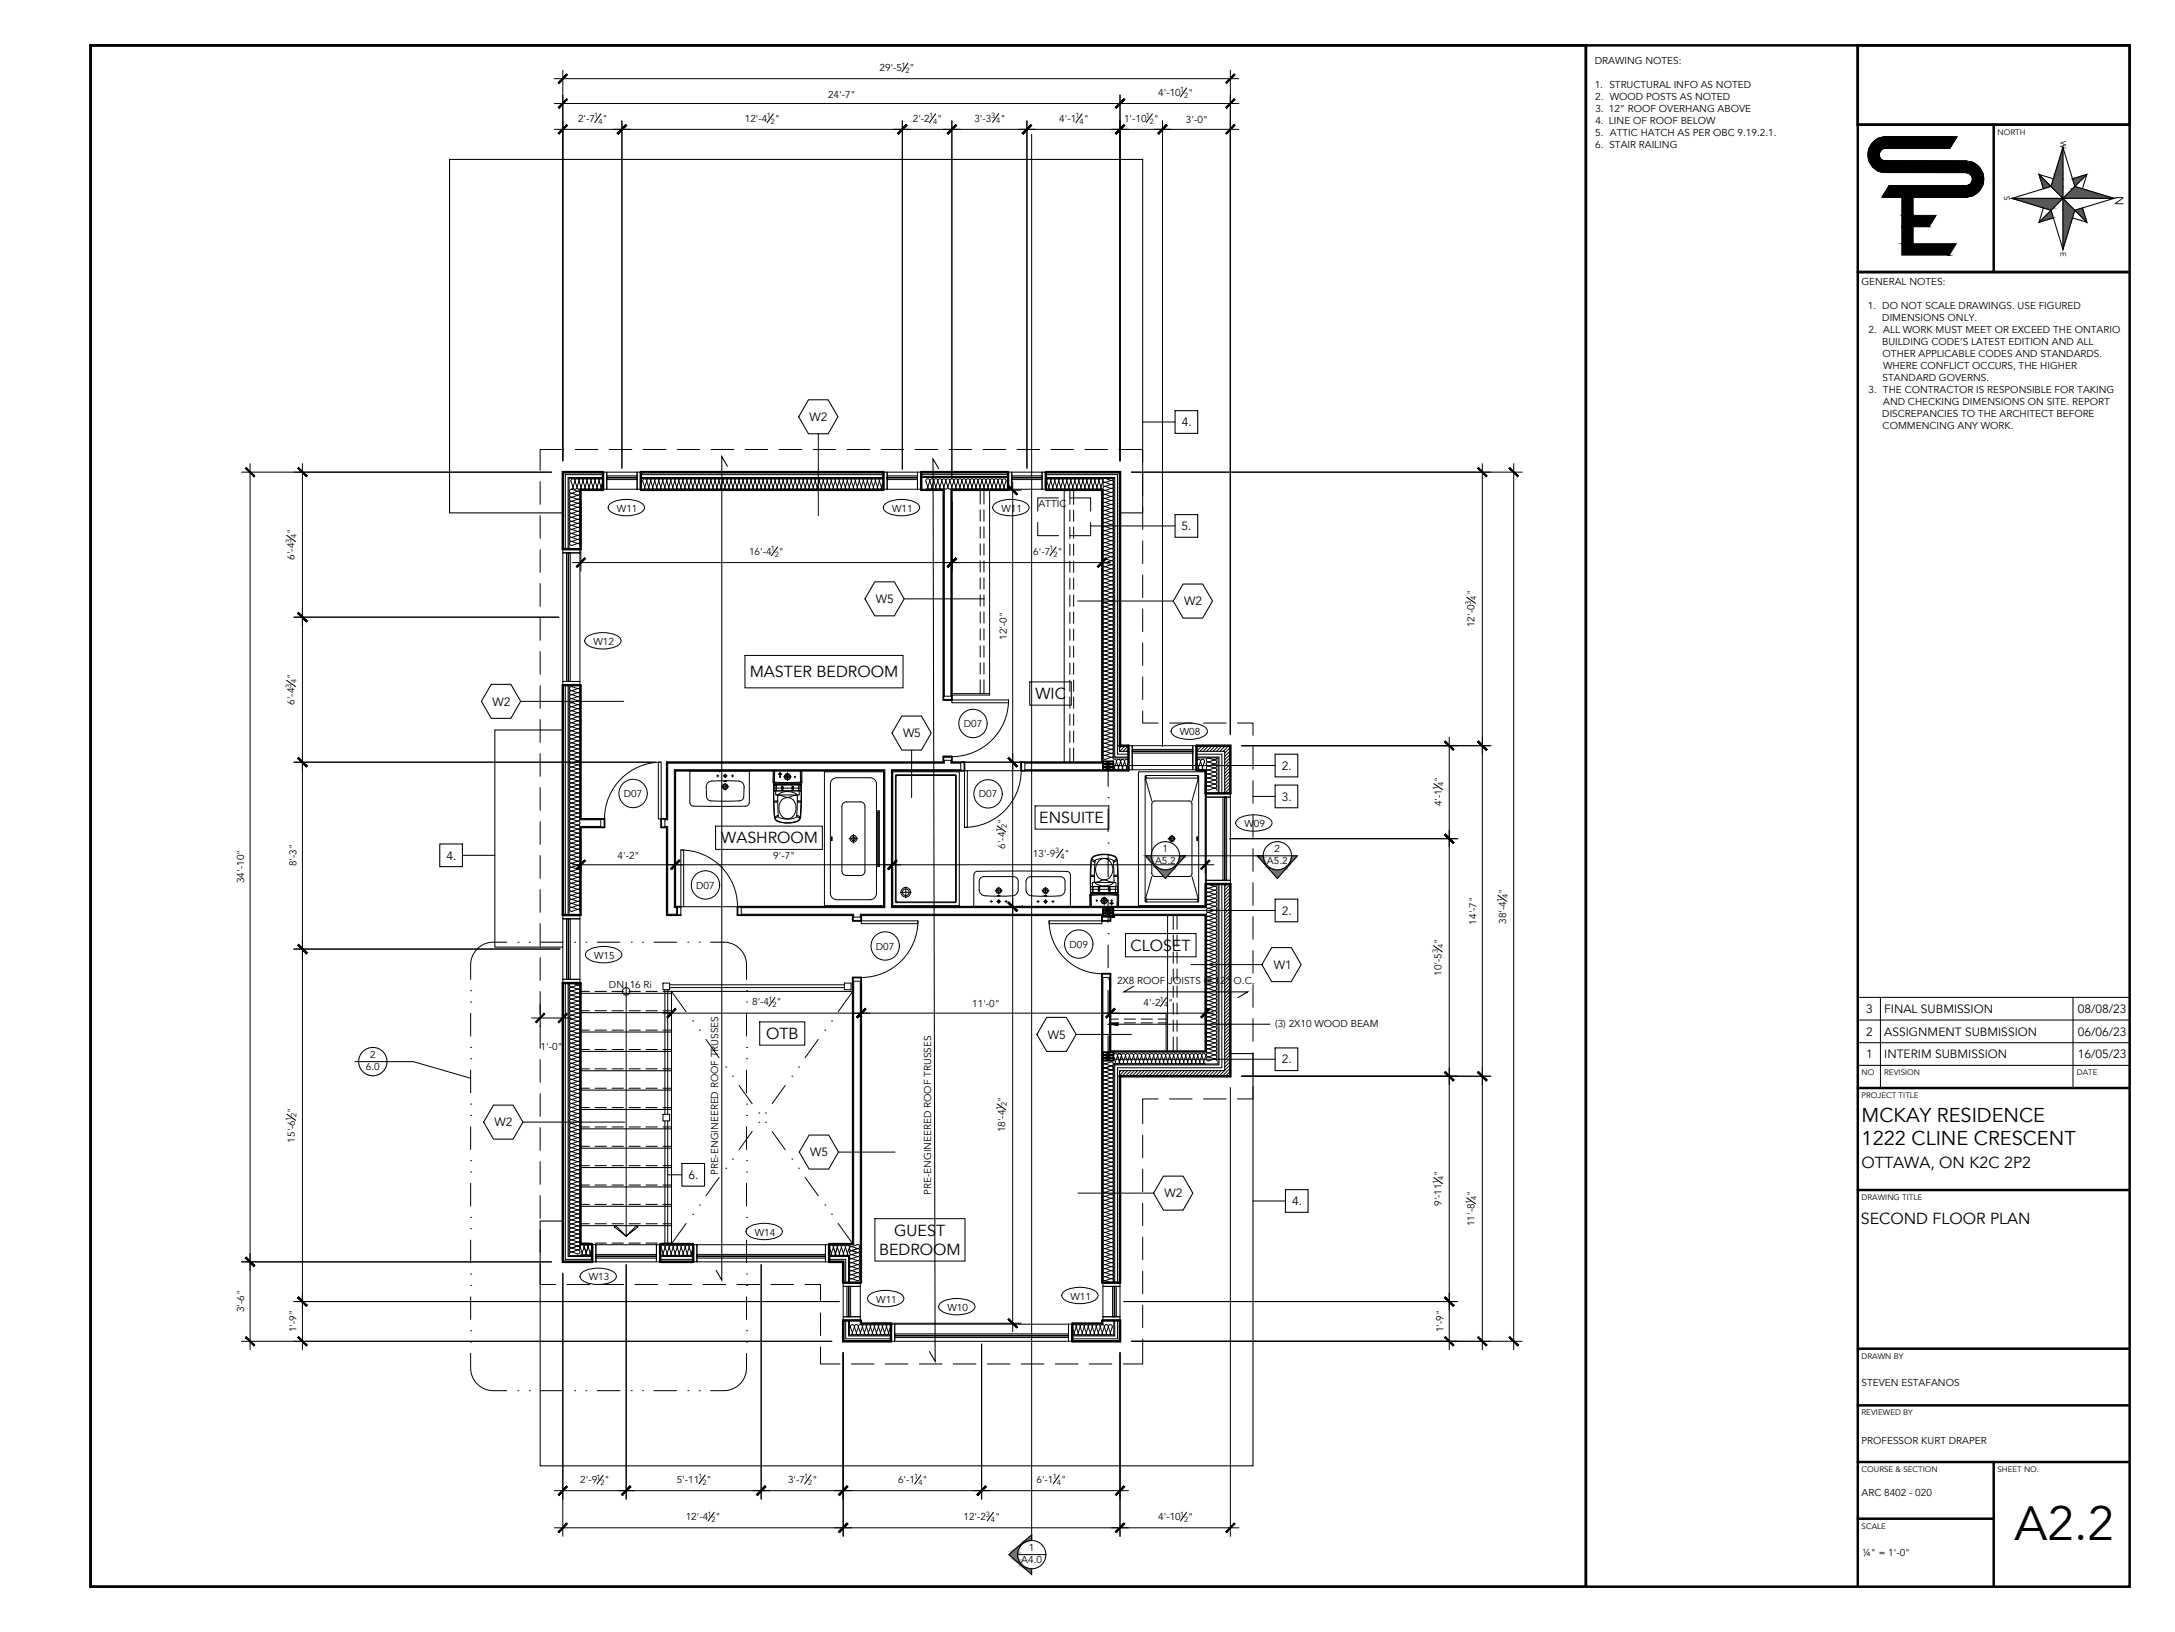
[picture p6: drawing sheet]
<svg xmlns="http://www.w3.org/2000/svg" width="610mm" height="457mm" viewBox="0 0 610 457" stroke-linecap="round" stroke-linejoin="round" font-family="sans-serif">
<defs><g id="words">
<text font-size="13.5" x="564.7" y="431.6">A2.2</text>
<g font-size="5.6">
<text x="521.8" y="314.3">MCKAY RESIDENCE</text>
<text x="521.8" y="320.7">1222 CLINE CRESCENT</text>
</g>
<g font-size="4.5">
<text x="210.1" y="189.7">MASTER BEDROOM</text>
<text x="290.2" y="195.9">WIC</text>
<text x="291.3" y="230.6">ENSUITE</text>
<text x="202.2" y="236.3">WASHROOM</text>
<text x="316.8" y="266.4">CLOSET</text>
<text x="214.7" y="291.1">OTB</text>
<text x="521.8" y="327.2">OTTAWA, ON K2C 2P2</text>
<text x="250.6" y="346.2">GUEST</text>
<text x="521.5" y="343">SECOND FLOOR PLAN</text>
<text x="246.4" y="351.6">BEDROOM</text>
</g>
<g font-size="3.4">
<text x="592.9" y="54.8" transform="rotate(90 592.9 54.8)">N</text>
<text x="226.9" y="118">W2</text>
<text x="331.2" y="119.4">4.</text>
<text x="331.2" y="148.5">5.</text>
<text x="245.5" y="169">W5</text>
<text x="331.9" y="169.6">W2</text>
<text x="138" y="197.7">W2</text>
<text x="253.1" y="206.6">W5</text>
<text x="359.2" y="215.6">2.</text>
<text x="359.2" y="224.3">3.</text>
<text x="125.1" y="240.8">4.</text>
<text x="359.2" y="256.3">2.</text>
<text x="357" y="271.4">W1</text>
<text x="523" y="283.8">3</text>
<text x="528.1" y="283.8">FINAL SUBMISSION</text>
<text x="582.3" y="283.8">08/08/23</text>
<text x="293.7" y="291">W5</text>
<text x="523" y="290.1">2</text>
<text x="528.1" y="290.1">ASSIGNMENT SUBMISSION</text>
<text x="582.3" y="290.1">06/06/23</text>
<text x="359.2" y="297.9">2.</text>
<text x="523" y="296.5">1</text>
<text x="528.1" y="296.5">INTERIM SUBMISSION</text>
<text x="582.3" y="296.5">16/05/23</text>
<text x="138.6" y="315.5">W2</text>
<text x="227.1" y="323.9">W5</text>
<text x="193" y="330.3">6.</text>
<text x="326.4" y="335.4">W2</text>
<text x="362.1" y="337.6">4.</text>
</g>
<g font-size="2.8">
<text x="447" y="17.9">DRAWING NOTES:</text>
<text x="246.5" y="19.9">29'-5</text>
<text x="254.9" y="19.9">&quot;</text>
<text x="232.1" y="27.4">24'-7&quot;</text>
<text x="324.6" y="26.8">4'-10</text>
<text x="333" y="26.8">&quot;</text>
<text x="447" y="24.6">1. STRUCTURAL INFO AS NOTED</text>
<text x="447.1" y="27.9">2. WOOD POSTS AS NOTED</text>
<text x="162" y="34.1">2'-7</text>
<text x="168.9" y="34.1">&quot;</text>
<text x="208.8" y="34.1">12'-4</text>
<text x="217.1" y="34.1">&quot;</text>
<text x="255.8" y="34.1">2'-2</text>
<text x="262.7" y="34.1">&quot;</text>
<text x="273.1" y="34.1">3'-3</text>
<text x="280.4" y="34.1">&quot;</text>
<text x="296.9" y="34.1">4'-1</text>
<text x="303.7" y="34.1">&quot;</text>
<text x="315" y="34.1">1'-10</text>
<text x="323.4" y="34.1">&quot;</text>
<text x="332.4" y="34.6">3'-0&quot;</text>
<text x="447.1" y="31.3">3. 12” ROOF OVERHANG ABOVE</text>
<text x="447.1" y="34.6">4. LINE OF ROOF BELOW</text>
<text x="447.1" y="38">5. ATTIC HATCH AS PER OBC 9.19.2.1.</text>
<text x="447.1" y="41.3">6. STAIR RAILING</text>
<text x="521.7" y="79.9">GENERAL NOTES:</text>
<text x="523.5" y="86.6">1. DO NOT SCALE DRAWINGS. USE FIGURED</text>
<text x="527.6" y="90">DIMENSIONS ONLY.</text>
<text x="523.7" y="93.3">2. ALL WORK MUST MEET OR EXCEED THE ONTARIO</text>
<text x="527.5" y="96.7">BUILDING CODE’S LATEST EDITION AND ALL</text>
<text x="527.7" y="100">OTHER APPLICABLE CODES AND STANDARDS.</text>
<text x="527.7" y="106.8">STANDARD GOVERNS.</text>
<text x="527.8" y="103.4">WHERE CONFLICT OCCURS, THE HIGHER</text>
<text x="523.7" y="110.1">3. THE CONTRACTOR IS RESPONSIBLE FOR TAKING</text>
<text x="527.8" y="113.5">AND CHECKING DIMENSIONS ON SITE. REPORT</text>
<text x="527.6" y="116.8">DISCREPANCIES TO THE ARCHITECT BEFORE</text>
<text x="527.7" y="120.2">COMMENCING ANY WORK.</text>
<text x="172.9" y="143.3">W11</text>
<text x="250" y="143.3">W11</text>
<text x="280.7" y="143.3">W11</text>
<text x="291" y="142.1">ATTIC</text>
<text x="82.6" y="149.5" transform="rotate(-90 82.6 149.5)">&quot;</text>
<text x="210" y="155.5">16'-4</text>
<text x="218.3" y="155.5">&quot;</text>
<text x="289.6" y="155.5">6'-7</text>
<text x="296.4" y="155.5">&quot;</text>
<text x="82.6" y="156.8" transform="rotate(-90 82.6 156.8)">6'-4</text>
<text x="413.3" y="166.8" transform="rotate(-90 413.3 166.8)">&quot;</text>
<text x="282.2" y="179.2" transform="rotate(-90 282.2 179.2)">12'-0&quot;</text>
<text x="413.3" y="175.7" transform="rotate(-90 413.3 175.7)">12'-0</text>
<text x="166.3" y="180.7">W12</text>
<text x="82.6" y="190.1" transform="rotate(-90 82.6 190.1)">&quot;</text>
<text x="82.6" y="197.4" transform="rotate(-90 82.6 197.4)">6'-4</text>
<text x="270.1" y="203.7">D07</text>
<text x="330.7" y="206">W08</text>
<text x="404.1" y="219.1" transform="rotate(-90 404.1 219.1)">&quot;</text>
<text x="174.8" y="223.3">D07</text>
<text x="274.3" y="223.4">D07</text>
<text x="404.1" y="225.9" transform="rotate(-90 404.1 225.9)">4'-1</text>
<text x="281.7" y="230.9" transform="rotate(-90 281.7 230.9)">&quot;</text>
<text x="348.8" y="231.7">W09</text>
<text x="281.7" y="237.8" transform="rotate(-90 281.7 237.8)">6'-4</text>
<text x="325.9" y="238.7">1</text>
<text x="357.2" y="238.7">2</text>
<text x="83.1" y="242.7" transform="rotate(-90 83.1 242.7)">8'-3&quot;</text>
<text x="173.1" y="240.7">4'-2&quot;</text>
<text x="216.7" y="240.6">9'-7&quot;</text>
<text x="289.5" y="240.1">13'-9</text>
<text x="298.4" y="240.1">&quot;</text>
<text x="323.7" y="242.1">A5.2</text>
<text x="355.1" y="242.1">A5.2</text>
<text x="68.4" y="247.4" transform="rotate(-90 68.4 247.4)">34'-10&quot;</text>
<text x="195.1" y="248.9">D07</text>
<text x="422.1" y="250.4" transform="rotate(-90 422.1 250.4)">&quot;</text>
<text x="413.8" y="259" transform="rotate(-90 413.8 259)">14'-7&quot;</text>
<text x="422.1" y="258.8" transform="rotate(-90 422.1 258.8)">38'-4</text>
<text x="166.5" y="268.6">W15</text>
<text x="245.5" y="266">D07</text>
<text x="299.8" y="265.5">D09</text>
<text x="404" y="264.5" transform="rotate(-90 404 264.5)">&quot;</text>
<text x="313.1" y="275.6">2X8 ROOF JOISTS @ 12&quot; O.C.</text>
<text x="404" y="273.3" transform="rotate(-90 404 273.3)">10'-5</text>
<text x="170.7" y="276.7">DN 16 Ri</text>
<text x="210.8" y="281.7">8'-4</text>
<text x="217.6" y="281.7">&quot;</text>
<text x="320.5" y="281.7">4'-2</text>
<text x="327.4" y="281.7">&quot;</text>
<text x="272.5" y="282.2">11'-0&quot;</text>
<text x="357.4" y="287.7">(3) 2X10 WOOD BEAM</text>
<text x="102.5" y="299.7">6.0</text>
<text x="103.7" y="296.4">2</text>
<text x="151.5" y="294">1'-0&quot;</text>
<text x="82.6" y="311.7" transform="rotate(-90 82.6 311.7)">&quot;</text>
<text x="281.7" y="308.8" transform="rotate(-90 281.7 308.8)">&quot;</text>
<text x="281.7" y="317.2" transform="rotate(-90 281.7 317.2)">18'-4</text>
<text x="82.6" y="320.1" transform="rotate(-90 82.6 320.1)">15'-6</text>
<text x="201.3" y="329.2" transform="rotate(-90 201.3 329.2)">PRE-ENGINEERED ROOF TRUSSES</text>
<text x="404.1" y="329.4" transform="rotate(-90 404.1 329.4)">&quot;</text>
<text x="261" y="334.7" transform="rotate(-90 261 334.7)">PRE-ENGINEERED ROOF TRUSSES</text>
<text x="413.3" y="335.1" transform="rotate(-90 413.3 335.1)">&quot;</text>
<text x="404.1" y="337.9" transform="rotate(-90 404.1 337.9)">9'-11</text>
<text x="211.6" y="346.1">W14</text>
<text x="413.3" y="343.5" transform="rotate(-90 413.3 343.5)">11'-8</text>
<text x="165" y="358.7">W13</text>
<text x="245.6" y="364.9">W11</text>
<text x="300" y="364.1">W11</text>
<text x="68.4" y="367.6" transform="rotate(-90 68.4 367.6)">3'-6&quot;</text>
<text x="265.5" y="367.2">W10</text>
<text x="83.1" y="373.2" transform="rotate(-90 83.1 373.2)">1'-9&quot;</text>
<text x="404.5" y="373.2" transform="rotate(-90 404.5 373.2)">1'-9&quot;</text>
<text x="521.8" y="388.3">STEVEN ESTAFANOS</text>
<text x="521.8" y="404.4">PROFESSOR KURT DRAPER</text>
<text x="162.6" y="415.5">2'-9</text>
<text x="169.4" y="415.5">&quot;</text>
<text x="189.7" y="415.5">5'-11</text>
<text x="198" y="415.5">&quot;</text>
<text x="220.9" y="415.5">3'-7</text>
<text x="227.7" y="415.5">&quot;</text>
<text x="251.7" y="415.5">6'-1</text>
<text x="258.6" y="415.5">&quot;</text>
<text x="290.5" y="415.5">6'-1</text>
<text x="297.4" y="415.5">&quot;</text>
<text x="521.8" y="419.2">ARC 8402 - 020</text>
<text x="192.2" y="425.9">12'-4</text>
<text x="200.6" y="425.9">&quot;</text>
<text x="270" y="425.9">12'-2</text>
<text x="278.9" y="425.9">&quot;</text>
<text x="324.6" y="425.9">4'-10</text>
<text x="333" y="425.9">&quot;</text>
<text x="286.2" y="437.9">A4.0</text>
<text x="288.4" y="434.5">1</text>
<text x="522" y="435.9">¼&quot; = 1'-0&quot;</text>
</g>
<g font-size="2.2">
<text x="559.9" y="37.7">NORTH</text>
<text x="577.5" y="39.5" transform="rotate(90 577.5 39.5)">W</text>
<text x="561.8" y="55" transform="rotate(90 561.8 55)">S</text>
<text x="577.5" y="70.7" transform="rotate(90 577.5 70.7)">E</text>
<text x="521.8" y="301.3">NO</text>
<text x="528.1" y="301.3">REVISION</text>
<text x="582.1" y="301.3">DATE</text>
<text x="521.8" y="307.6">PROJECT TITLE</text>
<text x="521.8" y="336.2">DRAWING TITLE</text>
<text x="521.8" y="380.6">DRAWN BY</text>
<text x="521.8" y="396.5">REVIEWED BY</text>
<text x="521.8" y="412.4">COURSE &amp; SECTION</text>
<text x="559.9" y="412.4">SHEET NO.</text>
<text x="521.8" y="428.3">SCALE</text>
</g>
<g font-size="2.1">
<text x="252.6" y="18.9">1</text>
<text x="253.8" y="20.4">2</text>
<text x="330.8" y="25.9">1</text>
<text x="331.9" y="27.4">2</text>
<text x="166.6" y="33.1">1</text>
<text x="167.7" y="34.6">4</text>
<text x="214.9" y="33.1">1</text>
<text x="216" y="34.7">2</text>
<text x="260.4" y="33.1">1</text>
<text x="261.5" y="34.6">4</text>
<text x="277.8" y="33.1">3</text>
<text x="279.2" y="34.6">4</text>
<text x="301.4" y="33.1">1</text>
<text x="302.6" y="34.6">4</text>
<text x="321.2" y="33.1">1</text>
<text x="322.3" y="34.6">2</text>
<text x="81.6" y="152.1" transform="rotate(-90 81.6 152.1)">3</text>
<text x="83.1" y="150.7" transform="rotate(-90 83.1 150.7)">4</text>
<text x="216.1" y="154.5">1</text>
<text x="217.2" y="156">2</text>
<text x="294.2" y="154.5">1</text>
<text x="295.3" y="156">2</text>
<text x="413.8" y="168" transform="rotate(-90 413.8 168)">4</text>
<text x="412.3" y="169.4" transform="rotate(-90 412.3 169.4)">3</text>
<text x="83.1" y="191.3" transform="rotate(-90 83.1 191.3)">4</text>
<text x="81.6" y="192.7" transform="rotate(-90 81.6 192.7)">3</text>
<text x="403.1" y="221.4" transform="rotate(-90 403.1 221.4)">1</text>
<text x="404.6" y="220.2" transform="rotate(-90 404.6 220.2)">4</text>
<text x="280.7" y="233.2" transform="rotate(-90 280.7 233.2)">1</text>
<text x="282.2" y="232.1" transform="rotate(-90 282.2 232.1)">2</text>
<text x="295.8" y="239.1">3</text>
<text x="297.2" y="240.6">4</text>
<text x="422.6" y="251.5" transform="rotate(-90 422.6 251.5)">4</text>
<text x="421.1" y="252.7" transform="rotate(-90 421.1 252.7)">1</text>
<text x="403" y="267.1" transform="rotate(-90 403 267.1)">3</text>
<text x="404.5" y="265.6" transform="rotate(-90 404.5 265.6)">4</text>
<text x="215.4" y="280.7">1</text>
<text x="325.1" y="280.7">1</text>
<text x="216.5" y="282.2">2</text>
<text x="326.2" y="282.2">4</text>
<text x="280.7" y="311.1" transform="rotate(-90 280.7 311.1)">1</text>
<text x="282.2" y="310" transform="rotate(-90 282.2 310)">2</text>
<text x="81.6" y="314" transform="rotate(-90 81.6 314)">1</text>
<text x="83.1" y="312.8" transform="rotate(-90 83.1 312.8)">2</text>
<text x="403.1" y="331.7" transform="rotate(-90 403.1 331.7)">1</text>
<text x="404.6" y="330.6" transform="rotate(-90 404.6 330.6)">4</text>
<text x="412.3" y="337.4" transform="rotate(-90 412.3 337.4)">1</text>
<text x="413.8" y="336.2" transform="rotate(-90 413.8 336.2)">4</text>
<text x="167.2" y="414.5">1</text>
<text x="168.3" y="416">2</text>
<text x="195.8" y="414.5">1</text>
<text x="196.9" y="416">2</text>
<text x="225.4" y="414.5">1</text>
<text x="226.5" y="416">2</text>
<text x="256.3" y="414.5">1</text>
<text x="257.4" y="416">4</text>
<text x="295.1" y="414.5">1</text>
<text x="296.2" y="416">4</text>
<text x="198.3" y="424.9">1</text>
<text x="276.3" y="424.9">3</text>
<text x="330.8" y="424.9">1</text>
<text x="199.4" y="426.4">2</text>
<text x="277.7" y="426.4">4</text>
<text x="331.9" y="426.4">2</text>
</g>
</g></defs>
<!-- layer: A-WL-GYP -->
<g fill="none" stroke="#000" stroke-width=".5">
<path d="M169 137.1v.2h-6.2v16.5h-.3M179.6 137.1v.2h68v-.2M258.2 137.1v.2h6.2v58.8h2.4v-58.8h15.7v-.2M293.1 137.1v.2h15.8v76.2h-22.7v2.4h30.1v-.3M162.5 191.9h.3v37.5h6.6v2.4h-6.6v24.5h-.3M335.3 215.6v.3h2.5v6.4h.3M189.8 254v2.4M190.8 254h-1.5v-38.1h58.4v38.1h-41v2.4h32.3v1.3M239 258h2.4M241.4 257.7v-1.3h67.5v1.6h2.3v-1.1h1.1v-.5h25.5v38.1h-26.6v-21.7h-2.3v86.5h.2M338.1 247.7h-.3v6.3h-87.7v-38.1h20.2v-2.4h-3.5v-1.5h-2.4v1.5h-77.5v15.9h-1.6v2.4h1.6v24.6h3.9M162.5 275.4h.3v73h3.2v.3"/>
<path d="M185 348.7v-.3h9.3v.3M232.4 348.7v-.3h6.6v-74.6h2.4v85.5h-.3M241.1 369.9h.3v.8h8.3v.3M309.1 369.9h-.2v.8h-8.4v.3"/>
</g>
<!-- layer: A-WL-STUD -->
<g fill="none" stroke="#000" stroke-width=".28">
<path d="M169 137.1h-6.5v16.7M179.6 137.1h68M258.2 137.1h6.5v57.9M282.5 137.1h-16v57.9M293.1 137.1h16v76.7h-21.9M162.5 191.9v37.8h5.9M264.7 213v.8h-77.6v15.9h-.7M266.5 213v.8h2.8M269.3 215.6h-19.4v38.7h88.2v-6.6M287.2 215.6h29.1M335.3 215.6h2.8v6.7M168.4 231.5h-5.9v24.8"/>
<path d="M186.4 231.5h.7v24.6h2.7M189.8 254.3h-.8v-38.7h59v38.7h-40.2M206.7 254.3h.1M206.7 256.1h.1M207.8 256.1h31.5v.8M241.1 256.9v-.8h68v.8M311 256.9v-.2h1v-.6h26.1v38.7h-27.1v-21M162.5 275.4v73.3h3.5M239.3 274.9v73.8h-6.9M241.1 274.9v84.4M309.1 273.8v85.5M185 348.7h9.3"/>
<path d="M241.1 369.9v1.1h8.6M309.1 369.9v1.1h-8.6"/>
</g>
<!-- layer: A-CLOSETS -->
<g fill="none" stroke="#000" stroke-width=".28">
<path d="M274.7 137.3v3.9M275.8 137.3v3.9M277.4 137.3v57.4h-10.6M298.3 137.3v76.2M299.9 137.3v4M300.9 137.3v4M274.7 142.8v3.2M274.7 147.6v3.1M274.7 152.3v3.2M274.7 157.1v3.2M275.8 142.8v3.2M275.8 147.6v3.1"/>
<path d="M275.8 152.3v3.2M275.8 157.1v3.2M299.9 142.9v3.2M299.9 147.6v3.2M299.9 152.4v3.2M299.9 157.2v3.1M300.9 142.9v3.2M300.9 147.6v3.2M300.9 152.4v3.2M300.9 157.2v3.1M274.7 161.9v3.1M274.7 166.6v3.2"/>
<path d="M274.7 171.4v3.2M274.7 176.1v3.2M275.8 161.9v3.1M275.8 166.6v3.2M275.8 171.4v3.2M275.8 176.1v3.2M299.9 161.9v3.2M299.9 166.7v3.2M299.9 171.5v3.1M299.9 176.2v3.2M300.9 161.9v3.2M300.9 166.7v3.2"/>
<path d="M300.9 171.5v3.1M300.9 176.2v3.2M266.8 194.3h10.6M274.7 180.9v3.2M274.7 185.7v3.1M274.7 190.4v3.9M275.8 180.9v3.2M275.8 185.7v3.1M275.8 190.4v3.9M299.9 181v3.2M299.9 185.7v3.2M299.9 190.5v3.2"/>
<path d="M299.9 195.3v3.1M300.9 181v3.2M300.9 185.7v3.2M300.9 190.5v3.2M300.9 195.3v3.1M299.9 200v3.2M299.9 204.8v3.2M299.9 209.6v3.9M300.9 200v3.2M300.9 204.8v3.2M300.9 209.6v3.9M327.2 256.4v38.1"/>
<path d="M328.8 256.4v4M329.9 256.4v4M328.8 261.9v3.2M328.8 266.7v3.2M328.8 271.5v3.1M328.8 276.2v3.2M329.9 261.9v3.2M329.9 266.7v3.2M329.9 271.5v3.1M329.9 276.2v3.2M311.2 283.9h16M311.2 285.5h2.3"/>
<path d="M311.2 286.6h2.3M315.1 285.5h3.2M315.1 286.6h3.2M319.8 285.5h3.2M319.8 286.6h3.2M324.6 285.5h2.2M324.6 286.6h2.2M326.8 283.9v10.6M328.8 281v3.2M328.8 285.8v3.1M328.8 290.5v4M329.9 281v3.2"/>
<path d="M329.9 285.8v3.1M329.9 290.5v4"/>
</g>
<!-- layer: A-NOTE-TXT -->
<g fill="none" stroke="#000" stroke-width=".3">
<path d="M226.6 112h5.5l2.8 4.8-2.8 4.7h-5.5l-2.7-4.7zM329.3 115.1h6.4v6.3h-6.4zM329.3 144.2h6.4v6.3h-6.4zM245.2 163h5.5l2.7 4.8-2.7 4.7h-5.5l-2.8-4.7zM331.6 163.6h5.5l2.7 4.8-2.7 4.8h-5.5l-2.8-4.8zM137.7 191.7h5.5l2.7 4.8-2.7 4.7h-5.5l-2.8-4.7zM252.8 200.6h5.4l2.8 4.8-2.8 4.7h-5.4l-2.8-4.7zM357.4 219.9h6.3v6.4h-6.3zM357.4 211.3h6.3v6.3h-6.3zM123.3 236.4h6.3v6.4h-6.3zM357.4 251.9h6.3v6.3h-6.3zM356.4 265.5h5.5l2.8 4.7-2.8 4.8h-5.5l-2.7-4.8z"/>
<path d="M293.4 285h5.5l2.7 4.8-2.7 4.8h-5.5l-2.8-4.8zM357.4 293.6h6.3v6.3h-6.3zM138.3 309.6h5.5l2.8 4.8-2.8 4.7h-5.5l-2.7-4.7zM226.8 318h5.5l2.7 4.7-2.7 4.8h-5.5l-2.8-4.8zM191.1 325.9h6.4v6.4h-6.4zM326.1 329.5h5.5l2.7 4.8-2.7 4.7h-5.5l-2.8-4.7zM360.3 333.3h6.3v6.3h-6.3z"/>
<circle cx="326.6" cy="239.7" r="4"/>
<circle cx="358" cy="239.7" r="4"/>
<circle cx="104.5" cy="297.4" r="4"/>
<circle cx="289.2" cy="435.5" r="4"/>
</g>
<!-- layer: 0 -->
<g fill="none" stroke="#000" stroke-width=".28">
<path d="M320.3 118.2h9M229.4 121.5v22.9M305.7 147.3h23.6M253.4 167.8h22.5M302.1 168.4h26.7M145.9 196.5h28.9M255.5 210.1v13.3M312 214.5h45.4M129.6 239.6h9.1M351.2 223.1h6.2M312 255.1h45.4M333.9 270.2h19.8"/>
<path d="M301.6 289.8h15.5M312 296.7h45.4M146.6 314.4h28.5M187.1 329.1h4M235 322.7h15.9M302.1 334.3h21.2M351.2 336.5h9.1"/>
</g>
<!-- layer: A-STAIR-NSING -->
<g fill="none" stroke="#000" stroke-width=".3">
<path d="M162.8 278.3h25.4M239 277.7h-50.8v70.7M162.8 283.7h25.4M162.8 289.1h25.4M162.8 294.5h25.4M162.8 300h25.4M162.8 305.4h25.4M162.8 310.8h25.4M162.8 316.2h25.4M162.8 321.7h25.4M162.8 327.1h25.4M162.8 332.5h25.4"/>
<path d="M162.8 337.9h25.4M162.8 343.4h25.4M188.2 348.4v.1"/>
</g>
<!-- layer: A-NOTE-TXT -->
<g fill="none" stroke="#000" stroke-width=".28">
<path d="M289.1 37.6v394M170.9 141.3a8.6 8.6 0 0 1 9.3 0 1.54 1.54 0 0 1-1 2.5 8.9 8.9 0 0 1-8.3-.7 1.19 1.19 0 0 1 0-1.8zM248 141.3a8.6 8.6 0 0 1 9.4 0 1.54 1.54 0 0 1-1.1 2.5 8.9 8.9 0 0 1-8.3-.7 1.19 1.19 0 0 1 0-1.8zM278.6 141.3a8.6 8.6 0 0 1 9.4 0 1.54 1.54 0 0 1-1.1 2.5 8.9 8.9 0 0 1-8.3-.7 1.19 1.19 0 0 1 0-1.8zM164.3 178.6a8.6 8.6 0 0 1 9.4 0 1.54 1.54 0 0 1-1.1 2.5 8.9 8.9 0 0 1-8.3-.7 1.19 1.19 0 0 1 0-1.8zM208.8 183.6h44.3v9.1h-44.3zM288.6 191h11.7v6.5h-11.7zM328.6 204a8.6 8.6 0 0 1 9.4 0 1.54 1.54 0 0 1-1.1 2.5 8.9 8.9 0 0 1-8.3-.8 1.19 1.19 0 0 1 0-1.7zM200.6 231.4h29.9v6.6h-29.9zM290.1 225.8h20.7v6.5h-20.7zM321.1 239.8l1.6-.1a4 4 0 0 0 3.9 4 4 4 0 0 0 4-4l1.6 .1-5.6 6.3zM322.7 239.8h39.3"/>
<path d="M346.7 229.7a8.6 8.6 0 0 1 9.4 0 1.54 1.54 0 0 1-1.1 2.5 8.9 8.9 0 0 1-8.3-.7 1.19 1.19 0 0 1 0-1.8zM352.5 239.8l1.5-.1a4 4 0 0 0 4 4 4 4 0 0 0 4-3.9h1.6l-5.6 6.3zM131.9 277.6h.1M142 264h-3.7a6.3 6.3 0 0 0-6.4 6.3v4.1M145.2 264h.1M148.3 264h.1M151.5 264h6.4M161 264h.1M164.2 264h.1M164.5 266.6a8.6 8.6 0 0 1 9.4 0 1.54 1.54 0 0 1-1.1 2.5 8.9 8.9 0 0 1-8.3-.8 1.19 1.19 0 0 1 0-1.7zM167.4 264h6.3M176.9 264h.1"/>
<path d="M180.1 264h.1M183.3 264h6.3M192.8 264h.1M196 264h.1M199.1 264h3.8a6.3 6.3 0 0 1 6.3 6.3v4.1M209.2 277.6h.1M315.5 261.5h19.7v6.5h-19.7zM527 279.4v19.1M581 279.4v19.1M99.5 297.4h16.3l16.1 4.7M131.9 296.6h.1M131.9 293.4h.1"/>
<path d="M131.9 280.7h.1M131.9 283.9v6.4M131.9 299.8v6.3M209.2 280.7h.1M209.2 293.4h.1M209.2 296.6h.1M209.2 283.9v6.4M209.2 299.8v6.3M212.9 286.3h12.7v6.5h-12.7zM520.7 292.1h76.2v6.4M520.7 285.8h76.2v6.3M596.9 285.8v-6.4h-76.2v19.1"/>
<path d="M131.9 312.5h.1M131.9 309.3h.1M131.9 315.7v6.3M209.2 309.3h.1M209.2 312.5h.1M209.2 315.7v6.3M131.9 328.4h.1M131.9 325.2h.1M131.9 331.5v6.4M209.2 325.2h.1M209.2 328.4h.1M209.2 331.5v6.4"/>
<path d="M131.9 356.9h.1M131.9 344.2h.1M131.9 341.1h.1M131.9 347.4v6.4M163 356.7a8.6 8.6 0 0 1 9.4 0 1.54 1.54 0 0 1-1.1 2.5 8.9 8.9 0 0 1-8.3-.7 1.19 1.19 0 0 1 0-1.8zM209.2 341.1h.1M209.2 344.2h.1M209.2 356.9h.1M209.2 347.4v6.4M209.5 344.1a8.6 8.6 0 0 1 9.4 0 1.54 1.54 0 0 1-1.1 2.5 8.9 8.9 0 0 1-8.3-.7 1.19 1.19 0 0 1 0-1.8zM245.2 341.4h25.3v11.9h-25.3zM131.9 379.2v4a6.4 6.4 0 0 0 6.4 6.4h3.7"/>
<path d="M131.9 376h.1M131.9 372.8h.1M131.9 360.1h.1M131.9 363.3v6.3M209.2 360.1h.1M209.2 372.8h.1M209.2 376h.1M209.2 379.2v4a6.4 6.4 0 0 1-6.3 6.4h-3.8M209.2 363.3v6.3M243.5 362.9a8.6 8.6 0 0 1 9.4 0 1.54 1.54 0 0 1-1.1 2.5 8.9 8.9 0 0 1-8.3-.7 1.19 1.19 0 0 1 0-1.8zM263.5 365.2a8.6 8.6 0 0 1 9.4 0 1.54 1.54 0 0 1-1.1 2.5 8.9 8.9 0 0 1-8.3-.7 1.19 1.19 0 0 1 0-1.8zM298 362a8.6 8.6 0 0 1 9.4 0 1.54 1.54 0 0 1-1.1 2.5 8.9 8.9 0 0 1-8.3-.7 1.19 1.19 0 0 1 0-1.8z"/>
<path d="M145.2 389.6h.1M148.3 389.6h.1M151.5 389.6h6.4M161 389.6h.1M164.2 389.6h.1M167.4 389.6h6.3M176.9 389.6h.1M180.1 389.6h.1M183.3 389.6h6.3M192.8 389.6h.1M196 389.6h.1M282.8 435.5l6.3-5.5 .1 1.5a4 4 0 0 0-4 4 4 4 0 0 0 4 4l-.1 1.6z"/>
<path d="M285.2 435.5h7.9"/>
<circle cx="272.7" cy="202.7" r="4"/>
<circle cx="177.4" cy="222.3" r="4"/>
<circle cx="276.9" cy="222.4" r="4"/>
<circle cx="197.7" cy="247.9" r="4"/>
<circle cx="248.1" cy="265" r="4"/>
<circle cx="302.3" cy="264.5" r="4"/>
</g>
<!-- layer: A-WL-SIDING -->
<g fill="none" stroke="#000" stroke-width=".7">
<path d="M169 137.1v-4.8h-11.3v21.5h4.8M179.6 137.1v-4.8h68v4.8M258.2 137.1v-4.8h24.3v4.8M293.1 137.1v-4.8h20.8v76.6M162.5 191.9h-4.8v64.4h4.8M313.8 208.9h2.5M335.3 208.9h9.5v13.4M344.8 247.7v53.8h-31M162.5 275.4h-4.8v78.1h8.3v-4.8M313.9 301.5v57.8h-4.8M185 348.7v4.8h9.3v-4.8M232.4 348.7v4.8h3.9v5.8h4.8"/>
<path d="M241.1 369.9h-4.8v5.9h13.4v-4.8M309.1 369.9h4.8v5.9h-13.4v-4.8"/>
</g>
<!-- layer: A-BATH-FIXTURES -->
<g fill="none" stroke="#000" stroke-width=".28">
<path d="M193.3 216l16.6-.1 .1 8.9-.2 .6-.8 .4h-14.6l-.6-.2-.5-.8zM193.3 216h16.7M200.8 217.4h.7M201.2 217v.7M201.7 215.8v.5M202.7 217.4h1.1M202.9 218.8h.7zM203.2 216.8v1.1M203.2 219.4v2M205 217.4h.7M205.3 217v.7M216.7 216.1l.1-.2 7.9 .1 .1 3.1-.2 .2v.8l-.1-.3h-7.6v.6v-1.1l-.2-.1v-3.1"/>
<path d="M216.9 215.9v3.4l3.8 .1 3.9-.1-.1-3.4M217.1 215.9v3.2l3.6 .1 3.6-.1v-3.2M217.5 219.9l-.6 .1v1.5M217.5 219.9v1.6M218.1 216.9h1.1M218.4 217.6h.4M218.6 216.3v1.5M219.6 217.6h2.2M220.7 215.8v.3M220.7 216.5v2.2M222.6 217.6h.4M222.8 217.4v.4"/>
<path d="M224 219.9l.5 .1v1.5M224 219.9v1.6M224.4 219.5h-7.4M233.3 218.4l1.2-.5h9.4a1.75 1.75 0 0 1 1.8 1.7v7.4l.8 .3v15.3l-.8 .3-.1 7.4a1.75 1.75 0 0 1-1.7 1.7l-9.4 .1a1.79 1.79 0 0 1-1.8-1.8v-30.7zM247.6 216.2h-16.5v37.4l16.5 .1M247.6 216.2l.1 .1v37.3l-.1 .1M251 217.2l.3-.2h16.4l.3 .2v35.4l-.1 .2-16.6 .1-.3-.2zM251.2 217.6v34.8M251.2 217.6l.3-.3h16l.3 .1v35l-.3 .3h-16l-.3-.3M319.1 216.3h18.7v37.4h-18.7zM321 217.5v35M321 217.5l.2-.2h14.7l.1 35.2-.2 .2h-14.6l-.2-.2"/>
<path d="M321.2 217.8h.1M321.2 218.5l1.6 5.9M321.2 217.8l.2 .2h14.1l.2-.2M321.4 217.3l-.4 1.2M335.5 217.3l.2 .5M335.7 217.8l.3 .7M335.7 218.5l-1.6 5.9M202.2 220.4h2M208.6 220.5a1.79 1.79 0 0 0-2.3-1.7h-6.1a1.81 1.81 0 0 0-2.3 1.7l.1 2.7 .3 .7a3.1 3.1 0 0 0 2.7 .5h5.7a1.4 1.4 0 0 0 1.8-1.2l.1-2.7M216.9 221.5h7.6M216.9 221.5h.1M216.9 220.8h.6"/>
<path d="M217 228.9a2.07 2.07 0 0 0 2.3 1.6 6.4 6.4 0 0 0 4.8-.8l.3-.8 .2-2.8-.1-6.3h-7.6l-.1 4.9 .2 4.2M217 224.5l.8-.1 .2 .2-.8 .1zM217.3 228.8l.6-.3 .2 .1-.6 .5-.2-.1zM217.4 221.6l.1 1.1h6.3l-1.7 .3a2.98 2.98 0 0 1-3.2-.1l-1.2-.2M217.5 221.5h.1M217.6 220.8h6.2M217.6 221.5v-1.6h6.2v1.6M218.2 222.5a4.3 4.3 0 0 1 5.1 .1l.2 2-.2 4.1a1.46 1.46 0 0 1-1.7 .7 4.7 4.7 0 0 1-3.4-.6l-.2-5.6zM219.1 220.7h.4M219.1 220.3h.3v1.1h-.3zM219.1 224.1a2.41 2.41 0 0 1 2.8-.4 2.41 2.41 0 0 1 1.2 2.5 2.64 2.64 0 0 1-3 3.1 3.4 3.4 0 0 1-1-5.2zM219.3 220.5v.4"/>
<path d="M222 220.7h.4M222 220.3h.3v1.1h-.3zM222.2 220.5v.4M223.3 228.5l.8 .3 .1 .2-.3 .1-.5-.3zM223.5 224.5l.8-.1 .1 .2-.8 .1zM223.9 220.8h.6M224 221.6l-.1 1.1M224.5 221.5h.1M224.6 220.1l-.3 8.7a1.99 1.99 0 0 1-2.2 1.6l-.5 .1a5.2 5.2 0 0 1-4.3-1l-.3-2.8-.1-6.3M233.1 234.4v1.1zM237.2 224.7l4-.1a1.25 1.25 0 0 1 1.2 1.3v18.1a1.23 1.23 0 0 1-1.2 1.3h-4M237.2 224.6a1.25 1.25 0 0 0-1.2 1.3v18.1a1.25 1.25 0 0 0 1.2 1.3"/>
<path d="M237.9 235h2.5M239.2 233.7v2.5M245.6 227.3v15.3M245.8 227.3l.1 .3M245.9 227.8l.1 14.4M246 227.7l-.1 .1M246.3 227.8l-.1 14.4M246.4 227.3l-.1 .5M323.7 224.4h9.5M323.7 224.4a.85 .85 0 0 0-.9 .8v19.5a.83 .83 0 0 0 .9 .8h9.5a.85 .85 0 0 0 .9-.8v-19.5a.81 .81 0 0 0-.8-.8M327.4 235h1.1h-1M328.5 235h.9"/>
<path d="M328.5 234v1.9M335.5 234.4v1.1zM245.9 242.3l-.1 .3M246.2 242.3l.2 .4M250.1 253.5l.1-37.2 18.5-.1 .2 .2v37.1M250.1 253.5l.2 .2h18.4l.2-.2M252.3 250h3.1M253.9 248.5v3M272.9 253.9l27.1 .1M273.4 244.3l.6-.2 6.2-.1 19.1 .2 .5 .4 .2 .6v8.8h-27l-.1-8.9zM277.5 252.5h.7M277.8 252.2v.7"/>
<path d="M278.9 249.5h2M279.4 252.6h1.1M279.6 251h.6zM279.9 248.5v2M279.9 252v1.1M281.7 252.6h.6M282 252.2v.7M285.4 246.9a1.29 1.29 0 0 0-1.3-1.3h-8.4a1.29 1.29 0 0 0-1.3 1.3v2.4a1.92 1.92 0 0 0 2.5 1.7h6a1.95 1.95 0 0 0 2.5-1.7v-2.4M286.5 253.7v.5M287.6 246.9a1.27 1.27 0 0 1 1.3-1.3h8.3a1.26 1.26 0 0 1 1.3 1.3v2.4a1.89 1.89 0 0 1-2.5 1.7h-5.9a1.95 1.95 0 0 1-2.5-1.7v-2.4M290.6 252.6h.7M290.9 252.2v.7"/>
<path d="M292 249.5h2M292.5 252.6h1.1M292.7 251h.6zM293 248.5v2M293 252v1.1M294.8 252.6h.6M295.1 252.2v.7M305.6 249.8v.3h7.7v-.6v1.1l.2 .2v3.1l-8 .1-.1-3.2 .2-.2zM305.7 248.5h.6l-.1 1.5h-.5v-1.6h7.6v1.6h-.6M305.7 249.1h.5M305.8 245.2h.8l.1 .2-.8 .1zM305.9 254v-3.1l2.4-.2 4.7 .1 .1 3.2"/>
<path d="M306.1 240.9l.7 .2 .1 .3-.8-.3zM306.1 240.2a6.5 6.5 0 0 1 6.8 0l.3 .8 .1 2.1v7h-7.7v-7l.2-2.1zM306.3 247.2l-.1 1.1M306.4 248.4h6.2v1.6h-6.2zM306.4 249.1h6.2M307.1 241a5.5 5.5 0 0 1 4.9 .1l.2 5.6a1.75 1.75 0 0 1-2 1.4 3.5 3.5 0 0 1-3.4-1l-.1-3.1zM307.2 252.3h.4M307.4 252.1v.4M307.8 249.2h.4M307.8 248.5h.4v1.1h-.4zM308 241.2a2.22 2.22 0 0 1 2.3-.5 2.22 2.22 0 0 1 1.4 1.9 2.72 2.72 0 0 1-2.8 3.8 3.2 3.2 0 0 1-.9-5.2zM308 249v.4"/>
<path d="M308.4 252.3h2.1M309.5 251.3v2.1M309.5 253.9v.3M310.7 249.2h.4M310.7 248.5h.4v1.1h-.4zM310.9 249v.4M311 253.1h1.1M311.4 252.3h.4M311.6 252.1v1.5M312.1 241.2l.6-.4 .2 .2-.6 .5-.2-.1zM312.3 245.2h.7l.2 .2-.8 .1zM312.5 247.2l-1.6-.3a3 3 0 0 0-3.2 .2l-1.3 .1h6.3l.1 1.1"/>
<path d="M312.7 248.5h.6M312.7 249.1h.6M313.2 250.4h-7.4M313.3 250.6h-7.7l.1 3.4M313.3 249.5l-.2-8.4a2 2 0 0 0-2.3-1.6h-.4a5.2 5.2 0 0 0-4.3 1l-.2 .6-.3 8.7M313.3 250.6v3.4M321 251.4l.2 .3M321.2 251.7v.8l.2 .2M321.2 252.2h.1M321.2 252.2l.2-.3h14.1l.2 .3M322.8 245.5l-1.6 5.9M334.1 245.5l1.6 5.9"/>
<path d="M335.7 252.2l-.2 .5M335.7 251.7v.5M336 251.4l-.2 .3"/>
<circle cx="203.2" cy="217.4" r=".37"/>
<circle cx="218.6" cy="217.6" r=".1"/>
<circle cx="218.6" cy="216.9" r=".29"/>
<circle cx="220.7" cy="217.6" r=".87"/>
<circle cx="220.7" cy="217.6" r=".73"/>
<circle cx="220.7" cy="217.6" r=".42"/>
<circle cx="222.8" cy="217.6" r=".1"/>
<circle cx="203.2" cy="220.4" r=".55"/>
<circle cx="203.2" cy="220.4" r=".78"/>
<circle cx="219.3" cy="220.7" r=".16"/>
<circle cx="222.2" cy="220.7" r=".15"/>
<circle cx="239.2" cy="235" r=".55"/>
<circle cx="239.2" cy="235" r=".94"/>
<circle cx="328.5" cy="235" r=".78"/>
<circle cx="328.5" cy="235" r=".55"/>
<circle cx="253.9" cy="250" r=".94"/>
<circle cx="253.9" cy="250" r="1.35"/>
<circle cx="279.9" cy="252.5" r=".37"/>
<circle cx="279.9" cy="249.5" r=".78"/>
<circle cx="279.9" cy="249.5" r=".55"/>
<circle cx="293" cy="252.6" r=".37"/>
<circle cx="293" cy="249.5" r=".78"/>
<circle cx="293" cy="249.5" r=".55"/>
<circle cx="307.4" cy="252.3" r=".1"/>
<circle cx="308" cy="249.2" r=".15"/>
<circle cx="309.5" cy="252.3" r=".88"/>
<circle cx="309.5" cy="252.3" r=".73"/>
<circle cx="309.5" cy="252.3" r=".42"/>
<circle cx="310.9" cy="249.2" r=".16"/>
<circle cx="311.6" cy="252.3" r=".1"/>
<circle cx="311.6" cy="253.1" r=".29"/>
</g>
<!-- layer: A-WL-STRAPPING -->
<path d="M169 132.4h-11.1v21.4M179.6 132.4h68M258.2 132.4h24.3M293.1 132.4h20.7v78.1h2.5M157.9 191.9v64.4M335.3 210.5h7.9v11.8M343.2 247.7v52.2h-29.4v59.4M157.9 275.4v77.9h8.1M185 353.3h9.3M232.4 353.3h4.1v6M236.5 369.9v5.7h13.2M313.8 369.9v5.7h-13.3" fill="none" stroke="#000" stroke-width=".28"/>
<!-- layer: A-WL-RIGID-INSULATION -->
<g fill="none" stroke="#000" stroke-width=".28">
<path d="M169 133h-10.6v20.8M169 133.8h-9.8v20M169 134h-9.5v19.8M179.6 133h68M179.6 133.8h68M179.6 134h68M258.2 133h24.3M258.2 133.8h24.3M258.2 133.5h24.3M293.1 133h20.1v78.3h3.1M293.1 133.8h19.3v78.3h3.9M293.1 134h19.1v78.3h4.1"/>
<path d="M158.4 191.9v64.4M159.2 191.9v64.4M159.5 191.9v64.4M335.3 211.3h7.2v11M342.5 247.7v51.4h-29.3v60.2M158.4 275.4v77.4h7.6M159.2 275.4v76.6h6.8M159.5 275.4v76.3h6.5M185 352.8h9.3M185 352h9.3M185 351.7h9.3M232.4 352.8h4.6v6.5"/>
<path d="M232.4 352h5.4v7.3M232.4 351.7h5.7v7.6M237 369.9v5.2h12.7M237.8 369.9v4.4h11.9M238.1 369.9v4.1h11.6M312.2 369.9v4.1h-11.7M312.4 369.9v4.4h-11.9M313.2 369.9v5.2h-12.7"/>
</g>
<!-- layer: A-WL-BRICK HATCH -->
<g fill="none" stroke="#000" stroke-width=".28">
<path d="M314.5 208.9l-.7 .7M315.4 208.9l-1.6 1.6M316.3 208.9l-1.5 1.6M316.3 209.9l-.6 .6M336 208.9l-.7 .6M336.9 208.9l-1.6 1.6M337.9 208.9l-1.6 1.6M338.8 208.9l-1.6 1.6M339.7 208.9l-1.6 1.6M340.7 208.9l-1.6 1.6M341.6 208.9l-1.6 1.6M342.5 208.9l-1.6 1.6"/>
<path d="M343.5 208.9l-1.6 1.6M344.4 208.9l-1.6 1.6M344.8 209.4l-1.6 1.6M344.8 210.3l-1.6 1.6M344.8 211.3l-1.6 1.6M344.8 212.2l-1.6 1.6M344.8 213.1l-1.6 1.6M344.8 214.1l-1.6 1.6M344.8 215l-1.6 1.6M344.8 216l-1.6 1.5M344.8 216.9l-1.6 1.6M344.8 217.8l-1.6 1.6"/>
<path d="M344.8 218.8l-1.6 1.5M344.8 219.7l-1.6 1.6M344.8 220.6l-1.6 1.6M344.8 221.6l-.7 .7M344 247.7l-.8 .7M344.8 247.8l-1.6 1.5M344.8 248.7l-1.6 1.6M344.8 249.6l-1.6 1.6M344.8 250.6l-1.6 1.5M344.8 251.5l-1.6 1.6M344.8 252.4l-1.6 1.6M344.8 253.4l-1.6 1.6"/>
<path d="M344.8 254.3l-1.6 1.6M344.8 255.2l-1.6 1.6M344.8 256.2l-1.6 1.6M344.8 257.1l-1.6 1.6M344.8 258l-1.6 1.6M344.8 259l-1.6 1.6M344.8 259.9l-1.6 1.6M344.8 260.9l-1.6 1.5M344.8 261.8l-1.6 1.6M344.8 262.7l-1.6 1.6M344.8 263.7l-1.6 1.6M344.8 264.6l-1.6 1.6"/>
<path d="M344.8 265.5l-1.6 1.6M344.8 266.5l-1.6 1.6M344.8 267.4l-1.6 1.6M344.8 268.3l-1.6 1.6M344.8 269.3l-1.6 1.6M344.8 270.2l-1.6 1.6M344.8 271.1l-1.6 1.6M344.8 272.1l-1.6 1.6M344.8 273l-1.6 1.6M344.8 273.9l-1.6 1.6M344.8 274.9l-1.6 1.6M344.8 275.8l-1.6 1.6"/>
<path d="M344.8 276.8l-1.6 1.5M344.8 277.7l-1.6 1.6M344.8 278.6l-1.6 1.6M344.8 279.6l-1.6 1.5M314.2 299.9l-.4 .5M315.1 299.9l-1.3 1.4M316.1 299.9l-1.6 1.6M317 299.9l-1.6 1.6M317.9 299.9l-1.6 1.6M318.9 299.9l-1.6 1.6M319.8 299.9l-1.6 1.6M320.7 299.9l-1.5 1.6"/>
<path d="M321.7 299.9l-1.6 1.6M322.6 299.9l-1.6 1.6M323.5 299.9l-1.5 1.6M324.5 299.9l-1.6 1.6M325.4 299.9l-1.6 1.6M326.4 299.9l-1.6 1.6M327.3 299.9l-1.6 1.6M328.2 299.9l-1.6 1.6M329.2 299.9l-1.6 1.6M330.1 299.9l-1.6 1.6M331 299.9l-1.6 1.6M332 299.9l-1.6 1.6"/>
<path d="M332.9 299.9l-1.6 1.6M333.8 299.9l-1.5 1.6M334.8 299.9l-1.6 1.6M335.7 299.9l-1.6 1.6M336.6 299.9l-1.5 1.6M337.6 299.9l-1.6 1.6M338.5 299.9l-1.6 1.6M339.4 299.9l-1.5 1.6M340.4 299.9l-1.6 1.6M341.3 299.9l-1.6 1.6M342.3 299.9l-1.6 1.6M343.2 299.9l-1.6 1.6"/>
<path d="M344.8 280.5l-1.6 1.6M344.8 281.4l-1.6 1.6M344.8 282.4l-1.6 1.6M344.8 283.3l-1.6 1.6M344.8 284.2l-1.6 1.6M344.8 285.2l-1.6 1.6M344.8 286.1l-1.6 1.6M344.8 287.1l-1.6 1.5M344.8 288l-1.6 1.6M344.8 288.9l-1.6 1.6M344.8 289.9l-1.6 1.5M344.8 290.8l-1.6 1.6"/>
<path d="M344.8 291.7l-1.6 1.6M344.8 292.7l-1.6 1.5M344.8 293.6l-1.6 1.6M344.8 294.5l-1.6 1.6M344.8 295.5l-1.6 1.6M344.8 296.4l-1.6 1.6M344.8 297.3l-1.6 1.6M344.8 298.3l-1.6 1.6M344.8 299.2l-2.3 2.3M344.8 300.1l-1.3 1.4M344.8 301.1l-.4 .4"/>
</g>
<!-- layer: A-ROOF-ABOVE -->
<g fill="none" stroke="#000" stroke-width=".28">
<path d="M151.4 134.9v6.4M158 125.9h-6.6v5.9M161.2 125.9h6.4M170.7 125.9h6.4M180.3 125.9h6.3M189.8 125.9h6.3M199.3 125.9h6.4M208.8 125.9h6.4M218.4 125.9h6.3M227.9 125.9h6.3M237.4 125.9h6.4M246.9 125.9h6.4"/>
<path d="M256.5 125.9h6.3M266 125.9h6.3M275.5 125.9h6.4M285 125.9h6.4M294.6 125.9h6.3M304.1 125.9h6.3M313.6 125.9h6.7v3.4M320.3 132.5v6.3M151.4 144.5v6.3M151.4 154v6.3M320.3 142v6.4M320.3 151.5v6.4"/>
<path d="M151.4 163.5v6.4M151.4 173v6.4M320.3 161.1v6.3M320.3 170.6v6.3M151.4 182.6v6.3M151.4 192.1v6.3M320.3 199.2v3.4h4.3M320.3 180.1v6.4M320.3 189.6v6.4M151.4 201.6v6.4M151.4 211.1v6.4M327.8 202.6h6.3"/>
<path d="M337.3 202.6h6.4M346.8 202.6h4.4v3.4M351.2 209.2v6.3M351.2 218.7v6.3M151.4 220.7v6.3M151.4 230.2v6.3M151.4 239.7v6.4M351.2 228.2v6.4M351.2 237.7v6.4M151.4 249.2v6.4M151.4 258.8v6.3M351.2 247.3v6.3"/>
<path d="M351.2 256.8v6.3M151.4 268.3v6.3M151.4 277.8v6.4M351.2 266.3v6.4M351.2 275.8v6.4M151.4 287.3v6.4M151.4 296.9v6.3M351.2 285.4v6.3M351.2 294.9v6.3M151.4 306.4v6.3M151.4 315.9v6.4M320.3 318v6.3"/>
<path d="M324.6 307.9h-4.3v6.9M327.8 307.9h6.3M337.3 307.9h6.4M351.2 304.4v3.5h-4.4M151.4 325.4v6.4M151.4 335v6.3M320.3 327.5v6.4M320.3 337v6.4M151.4 354v5.9h4.4M151.4 344.5v6.3M158.9 359.9h6.4M168.5 359.9h6.3"/>
<path d="M178 359.9h6.3M187.5 359.9h6.4M197 359.9h6.4M206.6 359.9h6.3M216.1 359.9h6.3M225.6 359.9h4.4v4.7M320.3 346.6v6.3M320.3 356.1v6.3M230 377.3v4.8h5.4M230 367.8v6.4M320.3 375.1v7h-5.5M320.3 365.6v6.4"/>
<path d="M238.6 382.1h6.4M248.1 382.1h6.4M257.7 382.1h6.3M267.2 382.1h6.3M276.7 382.1h6.4M286.2 382.1h6.4M295.8 382.1h6.3M305.3 382.1h6.3"/>
</g>
<!-- layer: A-ROOF-BELOW -->
<path d="M157.7 143.7h-31.7v-99h194.3v99h-6.4M157.7 204.5h-19v60.8h19M344.8 295.2h6.4v115.5h-199.8v-68.6h6.3" fill="none" stroke="#000" stroke-width=".3"/>
<!-- layer: A-DOORS -->
<g fill="none" stroke="#000" stroke-width=".28">
<path d="M264.4 195v1.1h18.3v.8h-15.9v-1.9zM282.7 196.1a15.9 15.9 0 0 1-15.9 15.9M184.5 213.5h.8v18.3h1.1v-2.4h-1.9zM185.3 213.5a15.9 15.9 0 0 0-15.9 15.9M264.4 212h2.4v1h-2.4zM269.3 213.5v2.4h1.8v15.9h-.8v-18.3zM286.2 213.5h1v2.4h-1zM286.2 215.9a15.9 15.9 0 0 1-15.9 15.9M168.4 229.4h1v2.4h-1zM190.8 238.1h.8v15.9h-1.8v2.4h1zM190.8 238.1a15.9 15.9 0 0 1 15.9 15.9M206.7 254h1.1v2.4h-1.1z"/>
<path d="M239 256.9v1.1h18.3v.8h-15.9v-1.9zM257.3 258a15.9 15.9 0 0 1-15.9 15.8M294 258h17.2v-1.1h-2.3v1.9h-14.9zM294 258a14.8 14.8 0 0 0 14.9 14.8M239 273.8h2.4v1.1h-2.4zM308.9 272.8h2.3v1h-2.3z"/>
</g>
<!-- layer: A-WL-BRICK -->
<path d="M316.3 208.9v6.7M335.3 208.9v6.7M338.1 222.3h6.7M338.1 247.7h6.7" fill="none" stroke="#000" stroke-width=".7"/>
<!-- layer: A-WINDOWS -->
<g fill="none" stroke="#000" stroke-width=".28">
<path d="M169 132.3h1.1v4.8h-1.1zM170.1 132.3h8.5v4.8h-8.5zM170.1 133.7h8.5v.2h-8.5zM170.1 133.3h8.5v1.1h-8.5zM178.6 132.3h1v4.8h-1zM247.6 132.3h1v4.8h-1zM248.6 132.3h8.5v4.8h-8.5zM248.6 133.7h8.5v.2h-8.5zM248.6 133.3h8.5v1.1h-8.5zM257.1 132.3h1.1v4.8h-1.1zM282.5 132.3h1.1v4.8h-1.1zM283.6 132.3h8.5v4.8h-8.5z"/>
<path d="M283.6 133.7h8.5v.2h-8.5zM283.6 133.3h8.5v1.1h-8.5zM292.1 132.3h1v4.8h-1zM157.7 153.8h4.8v1.1h-4.8zM157.7 154.9h4.8v36h-4.8zM158.8 154.9h1v36h-1zM159.2 154.9h.2v36h-.2zM157.7 190.9h4.8v1h-4.8zM316.3 208.9h1v6.7h-1zM317.3 208.9h17v6.7h-17zM317.3 210.4h17v.2h-17zM317.3 209.9h17v1.1h-17z"/>
<path d="M334.3 208.9h1v6.7h-1zM338.1 222.3h6.7v1h-6.7zM338.1 223.3h6.7v23.3h-6.7zM342.8 223.3h1v23.3h-1zM343.2 223.3h.2v23.3h-.2zM157.7 256.3h4.8v1.1h-4.8zM157.7 257.4h4.8v17h-4.8zM158.8 257.4h1v17h-1zM159.2 257.4h.2v17h-.2zM338.1 246.6h6.7v1.1h-6.7zM157.7 274.4h4.8v1h-4.8zM166 348.7h1v4.8h-1z"/>
<path d="M167 348.7h17v4.8h-17zM167 351.8h17v.2h-17zM167 351.4h17v1.1h-17zM184 348.7h1v4.8h-1zM194.3 348.7h1v4.8h-1zM195.3 348.7h36.1v4.8h-36.1zM195.3 351.8h36.1v.2h-36.1zM195.3 351.4h36.1v1.1h-36.1zM231.4 348.7h1v4.8h-1zM236.3 359.3h4.8v1.1h-4.8zM309.1 359.3h4.8v1.1h-4.8zM236.3 368.9h4.8v1h-4.8z"/>
<path d="M236.3 360.4h4.8v8.5h-4.8zM237.4 360.4h1v8.5h-1zM237.8 360.4h.2v8.5h-.2zM249.7 371h1.1v4.8h-1.1zM250.8 371h48.7v4.8h-48.7zM250.8 374.1h48.7v.2h-48.7zM250.8 373.7h48.7v1h-48.7zM299.5 371h1v4.8h-1zM309.1 368.9h4.8v1h-4.8zM309.1 360.4h4.8v8.5h-4.8zM311.8 360.4h1.1v8.5h-1.1zM312.3 360.4h.2v8.5h-.2z"/>
</g>
<!-- layer: A-WL-SHEATHING -->
<path d="M335.3 212.1h6.4v10.2M335.3 212.3h6.1v10M341.4 247.7v50.4h-29.2v61.2M341.7 247.7v50.6h-29.3v61" fill="none" stroke="#000" stroke-width=".28"/>
<!-- layer: A-NOTE-DIMS -->
<g fill="none" stroke="#000" stroke-width=".28">
<path d="M157.7 19.7v109.4M344.8 19.7v186M155.4 22h191.8M155.4 29h191.8M155.4 36.2h191.8M174.3 33.9v97.3M252.9 33.9v97.6M266.8 33.9v100.3M287.8 33.9v97.3M313.9 26.6v102.5M325.8 33.9v175.2M67.7 132.3h86.9"/>
<path d="M70.1 129.9v248.2M84.8 129.9v248.2M270 137.3h16.2M283.8 134.9v238.2M317.1 132.3h109.5M415.5 129.9v248.2M424.3 129.9v248.2M160.4 157.6h150.8M162.8 140.5v19.5M266.8 140.5v19.5M308.9 140.5v19.5M82.4 172.9h74.3"/>
<path d="M82.4 213.5h101.3M250.1 219.1v25.5M270 213.5h16.2M337.8 219.1v25.5M348 208.9h69.8M406.2 206.5v171.6M162.8 235v9.6M189.3 235v9.6M344.6 235h64M160.4 242.3h179.8M253.3 254h32.9M82.4 265.9h74.6"/>
<path d="M337.8 276v10.2M149 285.2h11.1M151.4 281.3v6.3M157.7 281.2v6.4M185.8 283.8h154.4M188.2 280.9v5.3M241.4 280.9v5.3M311.2 281.7v4.5M344.8 304.7v125.7M348 301.5h69.8M67.7 353.5h86.9M157.7 356.7v73.7"/>
<path d="M175.5 354.3v65.7M213.3 354.3v65.7M67.7 375.8h165.5M82.4 364.6h152.8M236.3 378.9v51.5M244.6 370.7h41.6M275.1 376.5v43.5M313.9 378.9v51.5M315 364.6h93.6M317.1 375.8h109.5M155.4 417.6h160.9M155.4 428h191.8"/>
</g>
<g fill="#000" stroke="#000" stroke-width=".28">
<path d="M158.8 20.7l-2.1 2.7 2.4-2.4zM158.8 20.7l-2.1 2.7-.3-.3z"/>
<path d="M158.8 27.7l-2.1 2.6 2.4-2.4zM158.8 27.7l-2.1 2.6-.3-.2z"/>
<path d="M158.8 34.9l-2.1 2.6 2.4-2.3zM158.8 34.9l-2.1 2.6-.3-.2z"/>
<path d="M173 37.3l.2 .2 2.2-2.6zM175.4 34.9l.2 .3-2.4 2.3z"/>
<path d="M175.4 34.9l-2.2 2.6 2.4-2.3zM175.4 34.9l-2.2 2.6-.2-.2z"/>
<path d="M251.6 37.3l.2 .2 2.2-2.6zM254 34.9l.2 .3-2.4 2.3z"/>
<path d="M254 34.9l-2.2 2.6 2.4-2.3zM254 34.9l-2.2 2.6-.2-.2z"/>
<path d="M265.5 37.3l.2 .2 2.2-2.6zM267.9 34.9l.2 .3-2.4 2.3z"/>
<path d="M267.9 34.9l-2.2 2.6 2.4-2.3zM267.9 34.9l-2.2 2.6-.2-.2z"/>
<path d="M286.5 37.3l.3 .2 2.1-2.6zM288.9 34.9l.2 .3-2.3 2.3z"/>
<path d="M288.9 34.9l-2.1 2.6 2.3-2.3zM288.9 34.9l-2.1 2.6-.3-.2z"/>
<path d="M312.6 30.1l.3 .2 2.1-2.6zM315 27.7l.2 .2-2.3 2.4z"/>
<path d="M312.6 37.3l.3 .2 2.1-2.6zM315 34.9l.2 .3-2.3 2.3z"/>
<path d="M315 27.7l-2.1 2.6 2.3-2.4zM315 27.7l-2.1 2.6-.3-.2z"/>
<path d="M315 34.9l-2.1 2.6 2.3-2.3zM315 34.9l-2.1 2.6-.3-.2z"/>
<path d="M324.5 37.3l.3 .2 2.1-2.6zM326.9 34.9l.2 .3-2.3 2.3z"/>
<path d="M326.9 34.9l-2.1 2.6 2.3-2.3zM326.9 34.9l-2.1 2.6-.3-.2z"/>
<path d="M343.5 23.1l.3 .3 2.1-2.7zM345.9 20.7l.3 .3-2.4 2.4z"/>
<path d="M343.5 30.1l.3 .2 2.1-2.6zM345.9 27.7l.3 .2-2.4 2.4z"/>
<path d="M343.5 37.3l.3 .2 2.1-2.6zM345.9 34.9l.3 .3-2.4 2.3z"/>
<path d="M68.8 131.2l2.4 2.4 .2-.3zM69 130.9l2.4 2.4-2.6-2.1z"/>
<path d="M83.4 131.2l2.4 2.4 .3-.3zM83.4 131.2l.3-.3 2.4 2.4z"/>
<path d="M282.5 136.3l2.4 2.4 .3-.3zM282.5 136.3l.3-.3 2.4 2.4z"/>
<path d="M414.1 131.2l2.4 2.4 .3-.3zM414.1 131.2l.3-.3 2.4 2.4z"/>
<path d="M422.9 131.2l2.4 2.4 .3-.3zM423.2 130.9l2.4 2.4-2.7-2.1z"/>
<path d="M163.9 156.3l-2.2 2.6 2.4-2.4zM163.9 156.3l-2.2 2.6-.2-.2z"/>
<path d="M265.5 158.7l.2 .2 2.2-2.6zM267.9 156.3l.2 .2-2.4 2.4z"/>
<path d="M267.9 156.3l-2.2 2.6 2.4-2.4zM267.9 156.3l-2.2 2.6-.2-.2z"/>
<path d="M307.5 158.7l.3 .2 2.1-2.6zM309.9 156.3l.3 .2-2.4 2.4z"/>
<path d="M83.7 171.6l-.3 .2 2.7 2.2zM83.4 171.8l2.7 2.2-.3 .2z"/>
<path d="M83.4 171.8l2.4 2.4 .3-.2zM83.4 171.8l.3-.2 2.4 2.4z"/>
<path d="M83.7 212.2l-.3 .3 2.7 2.1zM83.4 212.5l2.7 2.1-.3 .3z"/>
<path d="M83.4 212.5l2.4 2.4 .3-.3zM83.7 212.2l2.4 2.4-2.7-2.1z"/>
<path d="M282.8 212.2l-.3 .3 2.7 2.1zM282.5 212.5l2.7 2.1-.3 .3z"/>
<path d="M282.5 212.5l2.4 2.4 .3-.3zM282.5 212.5l.3-.3 2.4 2.4z"/>
<path d="M404.9 207.8l2.4 2.4 .2-.2zM404.9 207.8l.2-.2 2.4 2.4z"/>
<path d="M414.4 207.6l-.3 .2 2.7 2.2zM414.1 207.8l2.7 2.2-.3 .2z"/>
<path d="M414.1 207.8l2.4 2.4 .3-.2zM414.4 207.6l2.4 2.4-2.7-2.2z"/>
<path d="M405.1 233.6l-.2 .3 2.6 2.1zM404.9 233.9l2.6 2.1-.2 .3z"/>
<path d="M404.9 233.9l2.4 2.4 .2-.3zM404.9 233.9l.2-.3 2.4 2.4z"/>
<path d="M163.9 240.9l-2.2 2.7 2.4-2.4zM163.9 240.9l-2.2 2.7-.2-.3z"/>
<path d="M187.9 243.3l.3 .3 2.1-2.7zM190.3 240.9l.3 .3-2.4 2.4z"/>
<path d="M190.3 240.9l-2.1 2.7 2.4-2.4zM190.3 240.9l-2.1 2.7-.3-.3z"/>
<path d="M248.8 243.3l.2 .3 2.2-2.7zM251.2 240.9l.2 .3-2.4 2.4z"/>
<path d="M251.2 240.9l-2.2 2.7 2.4-2.4zM251.2 240.9l-2.2 2.7-.2-.3z"/>
<path d="M282.8 252.7l-.3 .3 2.7 2.1zM282.5 253l2.7 2.1-.3 .2z"/>
<path d="M282.5 253l2.4 2.3 .3-.2zM282.5 253l.3-.3 2.4 2.4z"/>
<path d="M336.5 243.3l.3 .3 2.1-2.7zM338.9 240.9l.2 .3-2.3 2.4z"/>
<path d="M83.7 264.6l-.3 .2 2.7 2.1zM83.4 264.8l2.7 2.1-.3 .3z"/>
<path d="M83.4 264.8l2.4 2.4 .3-.3zM83.4 264.8l.3-.2 2.4 2.3z"/>
<path d="M152.5 283.9l-2.2 2.6 2.4-2.4zM152.5 283.9l-2.2 2.6-.2-.3z"/>
<path d="M156.4 286.2l.3 .3 2.1-2.6zM158.8 283.9l.3 .2-2.4 2.4z"/>
<path d="M189.3 282.5l-2.2 2.6 2.4-2.3zM189.3 282.5l-2.2 2.6-.2-.2z"/>
<path d="M240.1 284.9l.2 .2 2.2-2.6zM242.5 282.5l.2 .3-2.4 2.3z"/>
<path d="M242.5 282.5l-2.2 2.6 2.4-2.3zM242.5 282.5l-2.2 2.6-.2-.2z"/>
<path d="M309.9 284.9l.3 .2 2.1-2.6zM312.3 282.5l.3 .3-2.4 2.3z"/>
<path d="M312.3 282.5l-2.1 2.6 2.4-2.3zM312.3 282.5l-2.1 2.6-.3-.2z"/>
<path d="M336.5 284.9l.3 .2 2.1-2.6zM338.9 282.5l.2 .3-2.3 2.3z"/>
<path d="M404.9 300.4l2.6 2.2-2.4-2.4zM404.9 300.4l2.6 2.2-.2 .2z"/>
<path d="M404.9 300.4l2.4 2.4 .2-.2zM404.9 300.4l.2-.2 2.4 2.4z"/>
<path d="M414.1 300.4l2.7 2.2-2.4-2.4zM414.1 300.4l2.7 2.2-.3 .2z"/>
<path d="M414.1 300.4l2.4 2.4 .3-.2zM414.1 300.4l.3-.2 2.4 2.4z"/>
<path d="M69 352.2l-.2 .2 2.6 2.2zM68.8 352.4l2.6 2.2-.2 .2z"/>
<path d="M68.8 352.4l2.4 2.4 .2-.2zM68.8 352.4l.2-.2 2.4 2.4z"/>
<path d="M69 374.4l-.2 .3 2.6 2.1zM68.8 374.7l2.6 2.1-.2 .3z"/>
<path d="M83.4 374.7l2.7 2.1-2.4-2.4zM83.4 374.7l2.7 2.1-.3 .3z"/>
<path d="M83.7 363.3l-.3 .3 2.7 2.1zM83.4 363.6l2.7 2.1-.3 .3z"/>
<path d="M83.4 363.6l2.4 2.4 .3-.3zM83.4 363.6l.3-.3 2.4 2.4z"/>
<path d="M282.8 369.4l-.3 .2 2.7 2.2zM282.5 369.6l2.7 2.2-.3 .2z"/>
<path d="M405.1 374.4l-.2 .3 2.6 2.1zM404.9 374.7l2.6 2.1-.2 .3z"/>
<path d="M405.1 363.3l-.2 .3 2.6 2.1zM404.9 363.6l2.6 2.1-.2 .3z"/>
<path d="M404.9 363.6l2.4 2.4 .2-.3zM404.9 363.6l.2-.3 2.4 2.4z"/>
<path d="M414.4 374.4l-.3 .3 2.7 2.1zM414.1 374.7l2.7 2.1-.3 .3z"/>
<path d="M423.2 374.4l-.3 .3 2.7 2.1zM422.9 374.7l2.7 2.1-.3 .3z"/>
<path d="M158.8 416.3l-2.1 2.6 2.4-2.4zM158.8 416.3l-2.1 2.6-.3-.2z"/>
<path d="M174.2 418.7l.2 .2 2.2-2.6zM176.6 416.3l.2 .2-2.4 2.4z"/>
<path d="M176.6 416.3l-2.2 2.6 2.4-2.4zM176.6 416.3l-2.2 2.6-.2-.2z"/>
<path d="M212 418.7l.3 .2 2.1-2.6zM214.4 416.3l.3 .2-2.4 2.4z"/>
<path d="M214.4 416.3l-2.1 2.6 2.4-2.4zM214.4 416.3l-2.1 2.6-.3-.2z"/>
<path d="M235 418.7l.3 .2 2.1-2.6zM237.4 416.3l.2 .2-2.3 2.4z"/>
<path d="M237.4 416.3l-2.1 2.6 2.3-2.4zM237.4 416.3l-2.1 2.6-.3-.2z"/>
<path d="M273.8 418.7l.3 .2 2.1-2.6zM276.2 416.3l.2 .2-2.3 2.4z"/>
<path d="M276.2 416.3l-2.1 2.6 2.3-2.4zM276.2 416.3l-2.1 2.6-.3-.2z"/>
<path d="M312.6 418.7l.3 .2 2.1-2.6zM315 416.3l.2 .2-2.3 2.4z"/>
<path d="M158.8 426.7l-2.1 2.6 2.4-2.4zM158.8 426.7l-2.1 2.6-.3-.2z"/>
<path d="M235 429.1l.3 .2 2.1-2.6zM237.4 426.7l.2 .2-2.3 2.4z"/>
<path d="M237.4 426.7l-2.1 2.6 2.3-2.4zM237.4 426.7l-2.1 2.6-.3-.2z"/>
<path d="M312.6 429.1l.3 .2 2.1-2.6zM315 426.7l.2 .2-2.3 2.4z"/>
<path d="M315 426.7l-2.1 2.6 2.3-2.4zM315 426.7l-2.1 2.6-.3-.2z"/>
<path d="M343.5 429.1l.3 .2 2.1-2.6zM345.9 426.7l.3 .2-2.4 2.4z"/>
</g>
<g fill="none" stroke="#000" stroke-width=".3">
<path d="M254.5 17.7l-1.7 2.4M168.4 31.9l-1.7 2.4M216.7 31.9l-1.7 2.5M262.2 31.9l-1.7 2.5M279.9 31.8l-1.7 2.5M303.3 31.9l-1.7 2.5M323 31.9l-1.7 2.4M332.6 24.6l-1.7 2.5M80.4 150l2.4 1.7M217.9 153.3l-1.7 2.4M296 153.3l-1.7 2.4M411.1 167.3l2.4 1.7"/>
<path d="M80.4 190.6l2.4 1.7M401.9 219.5l2.4 1.7M279.5 231.4l2.4 1.7M297.9 237.9l-1.7 2.4M419.9 250.8l2.4 1.8M217.2 279.5l-1.7 2.4M326.9 279.5l-1.7 2.5M401.8 264.9l2.4 1.7M80.4 312.1l2.4 1.7M279.5 309.2l2.4 1.7M401.8 329.9l2.5 1.7M411.1 335.6l2.4 1.7"/>
<path d="M169 413.3l-1.7 2.4M197.6 413.3l-1.7 2.4M227.3 413.3l-1.7 2.4M258.1 413.3l-1.7 2.4M296.9 413.3l-1.7 2.4M200.1 423.7l-1.7 2.4M278.4 423.7l-1.7 2.4M332.6 423.7l-1.7 2.4"/>
</g>
<!-- layer: A-FLOORING-HATCH -->
<path d="M271.1 215.9h15.1M191.6 254h15.1" fill="none" stroke="#000" stroke-width=".28"/>
<!-- layer: A-WL-BATT-INSUL -->
<g fill="none" stroke="#000" stroke-width=".28">
<path d="M161.7 136.3a.57 .57 0 0 1-.5 .8 .57 .57 0 0 1-.6-.8l.5-1.4a.57 .57 0 0 0-.5-.8 .57 .57 0 0 0-.5 .8l.5 1.6-.2 .5-.4 .1M161.7 136.3a.57 .57 0 0 0 .6 .8 .57 .57 0 0 0 .5-.8M161.8 137.6l-1.4-.5a.57 .57 0 0 0-.8 .5 .57 .57 0 0 0 .8 .6l1.4-.5M161.8 137.6a.57 .57 0 0 1 .7 .6 .57 .57 0 0 1-.7 .5l-1.4-.5a.56 .56 0 0 0-.8 .6 .56 .56 0 0 0 .8 .5l1.4-.5a.57 .57 0 0 1 .7 .5 .57 .57 0 0 1-.7 .5l-1.4-.5a.56 .56 0 0 0-.8 .6 .56 .56 0 0 0 .8 .5l1.4-.5a.56 .56 0 0 1 .8 .5 .56 .56 0 0 1-.8 .6l-1.4-.5a.56 .56 0 0 0-.8 .5 .56 .56 0 0 0 .8 .5l1.4-.5a.56 .56 0 0 1 .7 .6 .56 .56 0 0 1-.7 .5l-1.4-.5a.56 .56 0 0 0-.8 .5 .56 .56 0 0 0 .8 .5l1.4-.4a.56 .56 0 0 1 .8 .5 .56 .56 0 0 1-.8 .5l-1.4-.5a.56 .56 0 0 0-.8 .6 .56 .56 0 0 0 .8 .5l1.4-.5a.57 .57 0 0 1 .7 .5 .57 .57 0 0 1-.7 .5l-1.4-.5a.56 .56 0 0 0-.8 .6 .56 .56 0 0 0 .8 .5l1.4-.5a.56 .56 0 0 1 .8 .5 .56 .56 0 0 1-.8 .6l-1.4-.5a.56 .56 0 0 0-.8 .5 .56 .56 0 0 0 .8 .5l1.4-.5a.56 .56 0 0 1 .7 .6 .56 .56 0 0 1-.7 .5l-1.4-.5a.56 .56 0 0 0-.8 .5 .56 .56 0 0 0 .8 .5l1.4-.4a.56 .56 0 0 1 .8 .5 .56 .56 0 0 1-.8 .5l-1.4-.5a.56 .56 0 0 0-.8 .6 .56 .56 0 0 0 .8 .5l1.4-.5a.57 .57 0 0 1 .7 .5 .57 .57 0 0 1-.7 .5l-1.4-.5a.56 .56 0 0 0-.8 .6 .56 .56 0 0 0 .8 .5l1.4-.5a.56 .56 0 0 1 .8 .5 .56 .56 0 0 1-.8 .6l-1.4-.5a.56 .56 0 0 0-.8 .5 .56 .56 0 0 0 .8 .5l1.4-.5a.56 .56 0 0 1 .7 .6 .56 .56 0 0 1-.7 .5l-1.4-.5a.56 .56 0 0 0-.8 .5 .56 .56 0 0 0 .8 .5l1.4-.4a.56 .56 0 0 1 .8 .5 .56 .56 0 0 1-.8 .5l-1.4-.5a.56 .56 0 0 0-.8 .6 .56 .56 0 0 0 .8 .5l1.6-.6 .4 .3 .1 .3M162.2 134.9l-.5 1.4M162.2 134.9a.57 .57 0 0 0-.5-.8 .57 .57 0 0 0-.5 .8l.5 1.4M162.3 134.9l.5 1.4M162.3 134.9a.57 .57 0 0 1 .5-.8 .57 .57 0 0 1 .6 .8M162.5 137.1l-.2 .4-.5 .1M162.9 136.3a.57 .57 0 0 0 .5 .8 .57 .57 0 0 0 .5-.8M163.4 134.9l-.5 1.4M163.4 134.9l.5 1.4"/>
<path d="M163.4 134.9a.57 .57 0 0 1 .6-.8 .57 .57 0 0 1 .5 .8M164.5 134.9l-.5 1.4M164.5 134.9l.5 1.4M164.6 134.9a.57 .57 0 0 1 .5-.8 .57 .57 0 0 1 .5 .8M165.6 134.9l-.5 1.4a.57 .57 0 0 1-.6 .8 .57 .57 0 0 1-.5-.8M165.7 134.9l.5 1.4a.57 .57 0 0 1-.5 .8 .57 .57 0 0 1-.6-.8M165.7 134.9a.56 .56 0 0 1 .5-.8 .56 .56 0 0 1 .5 .8l-.5 1.4a.56 .56 0 0 0 .6 .8 .56 .56 0 0 0 .5-.8l-.5-1.4a.56 .56 0 0 1 .5-.8 .56 .56 0 0 1 .6 .8l-.5 1.4a.57 .57 0 0 0 .5 .8 .57 .57 0 0 0 .5-.8l-.5-1.4a.57 .57 0 0 1 .6-.8 .57 .57 0 0 1 .5 .8l-.5 1.6 .2 .5 .3 .1M181.8 136.3a.57 .57 0 0 1-.5 .8 .57 .57 0 0 1-.6-.8l.5-1.4a.57 .57 0 0 0-.5-.8 .57 .57 0 0 0-.5 .8l.5 1.6-.2 .5-.4 .1M181.9 136.3a.57 .57 0 0 0 .5 .8 .57 .57 0 0 0 .5-.8M182.4 134.9l-.5 1.4M182.4 134.9a.57 .57 0 0 0-.6-.8 .57 .57 0 0 0-.5 .8l.5 1.4M182.4 134.9l.5 1.4"/>
<path d="M182.4 134.9a.57 .57 0 0 1 .5-.8 .57 .57 0 0 1 .6 .8M183 136.3a.57 .57 0 0 0 .5 .8 .57 .57 0 0 0 .5-.8M183.5 134.9l-.5 1.4M183.5 134.9l.5 1.4M183.5 134.9a.57 .57 0 0 1 .6-.8 .57 .57 0 0 1 .5 .8M184.1 136.3a.57 .57 0 0 0 .5 .8 .57 .57 0 0 0 .6-.8M184.6 134.9l-.5 1.4M184.7 134.9l.5 1.4M184.7 134.9a.57 .57 0 0 1 .5-.8 .57 .57 0 0 1 .5 .8M185.7 134.9l.6 1.4a.57 .57 0 0 1-.5 .8 .57 .57 0 0 1-.6-.8zM185.8 134.9a.56 .56 0 0 1 .5-.8 .56 .56 0 0 1 .5 .8l-.4 1.4a.56 .56 0 0 0 .5 .8 .56 .56 0 0 0 .5-.8l-.5-1.4a.56 .56 0 0 1 .5-.8 .56 .56 0 0 1 .6 .8l-.5 1.4a.56 .56 0 0 0 .5 .8 .56 .56 0 0 0 .5-.8l-.5-1.4a.57 .57 0 0 1 .6-.8 .57 .57 0 0 1 .5 .8l-.5 1.4a.56 .56 0 0 0 .5 .8 .56 .56 0 0 0 .6-.8l-.5-1.4a.56 .56 0 0 1 .5-.8 .56 .56 0 0 1 .5 .8l-.5 1.4a.56 .56 0 0 0 .6 .8 .56 .56 0 0 0 .5-.8l-.5-1.4a.56 .56 0 0 1 .5-.8 .56 .56 0 0 1 .5 .8l-.5 1.4a.56 .56 0 0 0 .6 .8 .56 .56 0 0 0 .5-.8l-.5-1.4a.56 .56 0 0 1 .5-.8 .56 .56 0 0 1 .6 .8l-.5 1.4a.56 .56 0 0 0 .5 .8 .56 .56 0 0 0 .5-.8l-.5-1.4a.57 .57 0 0 1 .6-.8 .57 .57 0 0 1 .5 .8l-.5 1.4a.57 .57 0 0 0 .5 .8 .57 .57 0 0 0 .6-.8l-.5-1.4a.56 .56 0 0 1 .5-.8 .56 .56 0 0 1 .5 .8l-.5 1.4a.56 .56 0 0 0 .6 .8 .56 .56 0 0 0 .5-.8l-.5-1.4a.56 .56 0 0 1 .5-.8 .56 .56 0 0 1 .5 .8l-.5 1.4a.56 .56 0 0 0 .6 .8 .56 .56 0 0 0 .5-.8l-.5-1.4a.56 .56 0 0 1 .5-.8 .56 .56 0 0 1 .6 .8l-.5 1.4a.56 .56 0 0 0 .5 .8 .56 .56 0 0 0 .5-.8l-.5-1.4a.57 .57 0 0 1 .6-.8 .57 .57 0 0 1 .5 .8l-.5 1.4a.57 .57 0 0 0 .5 .8 .57 .57 0 0 0 .6-.8l-.5-1.4a.56 .56 0 0 1 .5-.8 .56 .56 0 0 1 .5 .8l-.5 1.4a.56 .56 0 0 0 .6 .8 .56 .56 0 0 0 .5-.8l-.5-1.4a.56 .56 0 0 1 .5-.8 .56 .56 0 0 1 .5 .8l-.5 1.4a.56 .56 0 0 0 .6 .8 .56 .56 0 0 0 .5-.8l-.5-1.4a.56 .56 0 0 1 .5-.8 .56 .56 0 0 1 .6 .8l-.5 1.4a.56 .56 0 0 0 .5 .8 .56 .56 0 0 0 .5-.8l-.5-1.4a.57 .57 0 0 1 .6-.8 .57 .57 0 0 1 .5 .8l-.5 1.4a.57 .57 0 0 0 .5 .8 .57 .57 0 0 0 .6-.8l-.5-1.4a.56 .56 0 0 1 .5-.8 .56 .56 0 0 1 .5 .8l-.5 1.4a.57 .57 0 0 0 .6 .8 .57 .57 0 0 0 .5-.8M204.3 136.3a.57 .57 0 0 0 .6 .8 .57 .57 0 0 0 .5-.8"/>
<path d="M204.8 134.9l-.5 1.4M204.8 134.9a.57 .57 0 0 0-.5-.8 .57 .57 0 0 0-.5 .8l.5 1.4M204.9 134.9l.5 1.4M204.9 134.9a.57 .57 0 0 1 .5-.8 .57 .57 0 0 1 .6 .8M205.5 136.3a.57 .57 0 0 0 .5 .8 .57 .57 0 0 0 .5-.8M206 134.9l-.5 1.4M206 134.9l.5 1.4M206 134.9a.57 .57 0 0 1 .6-.8 .57 .57 0 0 1 .5 .8M206.6 136.3a.57 .57 0 0 0 .5 .8 .57 .57 0 0 0 .6-.8M207.1 134.9l-.5 1.4M207.1 134.9l.6 1.4M207.2 134.9a.57 .57 0 0 1 .5-.8 .57 .57 0 0 1 .5 .8"/>
<path d="M208.2 134.9l-.5 1.4M208.3 134.9l.5 1.4a.57 .57 0 0 1-.5 .8 .57 .57 0 0 1-.6-.8M208.3 134.9a.56 .56 0 0 1 .5-.8 .56 .56 0 0 1 .5 .8l-.5 1.4a.56 .56 0 0 0 .6 .8 .56 .56 0 0 0 .5-.8l-.5-1.4a.56 .56 0 0 1 .5-.8 .56 .56 0 0 1 .6 .8l-.5 1.4a.56 .56 0 0 0 .5 .8 .56 .56 0 0 0 .5-.8l-.5-1.4a.57 .57 0 0 1 .6-.8 .57 .57 0 0 1 .5 .8l-.5 1.4a.57 .57 0 0 0 .5 .8 .57 .57 0 0 0 .6-.8l-.5-1.4a.56 .56 0 0 1 .5-.8 .56 .56 0 0 1 .5 .8l-.5 1.4a.56 .56 0 0 0 .5 .8 .56 .56 0 0 0 .6-.8l-.5-1.4a.56 .56 0 0 1 .5-.8 .56 .56 0 0 1 .5 .8l-.5 1.4a.56 .56 0 0 0 .6 .8 .56 .56 0 0 0 .5-.8l-.5-1.4a.57 .57 0 0 1 .5-.8 .57 .57 0 0 1 .6 .8l-.5 1.4a.56 .56 0 0 0 .5 .8 .56 .56 0 0 0 .5-.8l-.5-1.4a.57 .57 0 0 1 .5-.8 .57 .57 0 0 1 .6 .8l-.5 1.4a.57 .57 0 0 0 .5 .8 .57 .57 0 0 0 .6-.8l-.5-1.4a.56 .56 0 0 1 .5-.8 .56 .56 0 0 1 .5 .8l-.5 1.4a.56 .56 0 0 0 .5 .8 .56 .56 0 0 0 .6-.8l-.5-1.4a.56 .56 0 0 1 .5-.8 .56 .56 0 0 1 .5 .8l-.5 1.4a.56 .56 0 0 0 .6 .8 .56 .56 0 0 0 .5-.8l-.5-1.4a.57 .57 0 0 1 .5-.8 .57 .57 0 0 1 .6 .8l-.5 1.4a.56 .56 0 0 0 .5 .8 .56 .56 0 0 0 .5-.8l-.5-1.4a.57 .57 0 0 1 .5-.8 .57 .57 0 0 1 .6 .8l-.5 1.4a.57 .57 0 0 0 .5 .8 .57 .57 0 0 0 .5-.8l-.4-1.4a.56 .56 0 0 1 .5-.8 .56 .56 0 0 1 .5 .8l-.5 1.4a.56 .56 0 0 0 .5 .8 .56 .56 0 0 0 .6-.8l-.5-1.4a.56 .56 0 0 1 .5-.8 .56 .56 0 0 1 .5 .8l-.5 1.4a.56 .56 0 0 0 .6 .8 .56 .56 0 0 0 .5-.8l-.5-1.4a.57 .57 0 0 1 .5-.8 .57 .57 0 0 1 .6 .8l-.5 1.4a.56 .56 0 0 0 .5 .8 .56 .56 0 0 0 .5-.8l-.5-1.4a.57 .57 0 0 1 .5-.8 .57 .57 0 0 1 .6 .8l-.5 1.4a.57 .57 0 0 0 .5 .8 .57 .57 0 0 0 .5-.8l-.4-1.4a.56 .56 0 0 1 .5-.8 .56 .56 0 0 1 .5 .8l-.5 1.4a.57 .57 0 0 0 .5 .8 .57 .57 0 0 0 .6-.8M226.8 136.3l-.5-1.4a.57 .57 0 0 1 .5-.8 .57 .57 0 0 1 .5 .8l-.5 1.4M226.8 136.3a.57 .57 0 0 0 .6 .8 .57 .57 0 0 0 .5-.8M228 136.3a.57 .57 0 0 0 .5 .8 .57 .57 0 0 0 .5-.8M228.5 134.9a.57 .57 0 0 0-.6-.8 .57 .57 0 0 0-.5 .8l.5 1.4M228.5 134.9l-.5 1.4M228.5 134.9l.5 1.4M228.5 134.9a.57 .57 0 0 1 .5-.8 .57 .57 0 0 1 .6 .8M229.1 136.3l.5-1.4 .5 1.4M229.1 136.3a.57 .57 0 0 0 .5 .8 .57 .57 0 0 0 .5-.8"/>
<path d="M229.7 134.9a.57 .57 0 0 1 .5-.8 .57 .57 0 0 1 .5 .8M230.2 136.3a.57 .57 0 0 0 .5 .8 .57 .57 0 0 0 .6-.8M230.7 134.9l-.5 1.4M230.8 134.9l.5 1.4M230.8 134.9a.57 .57 0 0 1 .5-.8 .57 .57 0 0 1 .5 .8M231.3 136.3a.57 .57 0 0 0 .6 .8 .57 .57 0 0 0 .5-.8M231.8 134.9l-.5 1.4M231.9 134.9l.5 1.4M231.9 134.9a.57 .57 0 0 1 .5-.8 .57 .57 0 0 1 .6 .8M232.5 136.3a.57 .57 0 0 0 .5 .8 .57 .57 0 0 0 .5-.8M233 134.9l-.5 1.4M233 134.9l.5 1.4"/>
<path d="M233 134.9a.57 .57 0 0 1 .5-.8 .57 .57 0 0 1 .6 .8M234.1 134.9l-.5 1.4M234.1 134.9l.5 1.4a.57 .57 0 0 1-.5 .8 .57 .57 0 0 1-.5-.8M234.1 134.9a.56 .56 0 0 1 .6-.8 .56 .56 0 0 1 .5 .8l-.5 1.4a.56 .56 0 0 0 .5 .8 .56 .56 0 0 0 .6-.8l-.5-1.4a.56 .56 0 0 1 .5-.8 .56 .56 0 0 1 .5 .8l-.5 1.4a.56 .56 0 0 0 .6 .8 .56 .56 0 0 0 .5-.8l-.5-1.4a.57 .57 0 0 1 .5-.8 .57 .57 0 0 1 .6 .8l-.5 1.4a.56 .56 0 0 0 .5 .8 .56 .56 0 0 0 .5-.8l-.5-1.4a.57 .57 0 0 1 .5-.8 .57 .57 0 0 1 .6 .8l-.5 1.4a.56 .56 0 0 0 .5 .8 .56 .56 0 0 0 .5-.8l-.5-1.4a.56 .56 0 0 1 .6-.8 .56 .56 0 0 1 .5 .8l-.5 1.4a.56 .56 0 0 0 .5 .8 .56 .56 0 0 0 .6-.8l-.5-1.4a.56 .56 0 0 1 .5-.8 .56 .56 0 0 1 .5 .8l-.5 1.4a.56 .56 0 0 0 .6 .8 .56 .56 0 0 0 .5-.8l-.5-1.4a.57 .57 0 0 1 .5-.8 .57 .57 0 0 1 .6 .8l-.6 1.4a.56 .56 0 0 0 .6 .8 .56 .56 0 0 0 .5-.8l-.5-1.4a.57 .57 0 0 1 .5-.8 .57 .57 0 0 1 .6 .8l-.5 1.4a.56 .56 0 0 0 .5 .8 .56 .56 0 0 0 .5-.8l-.5-1.4a.56 .56 0 0 1 .6-.8 .56 .56 0 0 1 .5 .8l-.5 1.4a.56 .56 0 0 0 .5 .8 .56 .56 0 0 0 .6-.8l-.5-1.4a.56 .56 0 0 1 .5-.8 .56 .56 0 0 1 .5 .8l-.5 1.4a.56 .56 0 0 0 .6 .8 .56 .56 0 0 0 .5-.8l-.5-1.4a.57 .57 0 0 1 .5-.8 .57 .57 0 0 1 .6 .8l-.6 1.4a.57 .57 0 0 0 .6 .8 .57 .57 0 0 0 .5-.8l-.5-1.4a.57 .57 0 0 1 .5-.8 .57 .57 0 0 1 .6 .8l-.6 1.6 .3 .5 .3 .1M273.5 136.3l-.5-1.4a.57 .57 0 0 1 .5-.8 .57 .57 0 0 1 .6 .8l-.5 1.4M273.5 136.3a.57 .57 0 0 1-.5 .7 .57 .57 0 0 1-.6-.7l.5-1.4a.56 .56 0 0 0-.5-.8 .56 .56 0 0 0-.5 .8l.5 1.4a.56 .56 0 0 1-.6 .7 .56 .56 0 0 1-.5-.7l.5-1.4a.56 .56 0 0 0-.5-.8 .56 .56 0 0 0-.5 .8l.5 1.4a.56 .56 0 0 1-.6 .7 .56 .56 0 0 1-.5-.7l.5-1.4a.56 .56 0 0 0-.6-.8 .56 .56 0 0 0-.5 .8l.5 1.4a.56 .56 0 0 1-.5 .7 .56 .56 0 0 1-.5-.7l.5-1.4a.56 .56 0 0 0-.6-.8 .56 .56 0 0 0-.5 .8l.5 1.4a.56 .56 0 0 1-.5 .7 .56 .56 0 0 1-.6-.7l.5-1.4a.56 .56 0 0 0-.5-.8 .56 .56 0 0 0-.5 .8l.5 1.4a.56 .56 0 0 1-.6 .7 .56 .56 0 0 1-.5-.7l.5-1.4a.56 .56 0 0 0-.5-.8 .56 .56 0 0 0-.5 .8l.5 1.4a.56 .56 0 0 1-.6 .7 .56 .56 0 0 1-.5-.7l.5-1.4a.56 .56 0 0 0-.6-.8 .56 .56 0 0 0-.5 .8l.5 1.4a.56 .56 0 0 1-.5 .7 .56 .56 0 0 1-.5-.7l.5-1.4a.56 .56 0 0 0-.6-.8 .56 .56 0 0 0-.5 .8l.5 1.4a.56 .56 0 0 1-.5 .7 .56 .56 0 0 1-.5-.7l.4-1.4a.56 .56 0 0 0-.5-.8 .56 .56 0 0 0-.5 .8l.5 1.4a.56 .56 0 0 1-.6 .7 .56 .56 0 0 1-.5-.7l.5-1.4a.56 .56 0 0 0-.5-.8 .56 .56 0 0 0-.5 .8l.5 1.4a.56 .56 0 0 1-.6 .7 .56 .56 0 0 1-.5-.7l.5-1.4a.56 .56 0 0 0-.6-.8 .56 .56 0 0 0-.5 .8l.5 1.4a.56 .56 0 0 1-.5 .7 .56 .56 0 0 1-.5-.7l.5-1.4a.56 .56 0 0 0-.6-.8 .56 .56 0 0 0-.5 .8l.6 1.5-.3 .5-.3 .1M273.6 136.3a.57 .57 0 0 0 .5 .7 .57 .57 0 0 0 .5-.7M274.6 136.3l-.5-1.4a.57 .57 0 0 1 .6-.8 .57 .57 0 0 1 .5 .8l-.5 1.4M274.7 136.3a.57 .57 0 0 0 .5 .7 .57 .57 0 0 0 .6-.7M275.8 136.3a.57 .57 0 0 0 .5 .7 .57 .57 0 0 0 .6-.7M276.3 134.9a.57 .57 0 0 0-.5-.8 .57 .57 0 0 0-.5 .8l.4 1.4M276.3 134.9l-.5 1.4"/>
<path d="M276.4 134.9l.5 1.4M276.4 134.9a.57 .57 0 0 1 .5-.8 .57 .57 0 0 1 .5 .8M276.9 136.3l.6-1.4 .5 1.4M276.9 136.3a.57 .57 0 0 0 .6 .7 .57 .57 0 0 0 .5-.7M277.5 134.9a.57 .57 0 0 1 .5-.8 .57 .57 0 0 1 .6 .8M278.1 136.3a.57 .57 0 0 0 .5 .7 .57 .57 0 0 0 .5-.7M278.6 134.9l-.5 1.4M278.6 134.9l.5 1.4M278.6 134.9a.57 .57 0 0 1 .6-.8 .57 .57 0 0 1 .5 .8M279.2 136.3a.57 .57 0 0 0 .5 .7 .57 .57 0 0 0 .6-.7M279.7 134.9l-.5 1.4M279.7 134.9l.5 1.4"/>
<path d="M279.8 134.9a.57 .57 0 0 1 .5-.8 .57 .57 0 0 1 .5 .8M280.8 134.9l-.5 1.4M280.9 134.9l.5 1.4a.57 .57 0 0 1-.6 .7 .57 .57 0 0 1-.5-.7M280.9 134.9a.56 .56 0 0 1 .5-.8 .56 .56 0 0 1 .5 .8l-.5 1.5 .2 .5 .4 .1M293.4 134.9l.5 1.4M293.4 134.9a.57 .57 0 0 1 .5-.8 .57 .57 0 0 1 .6 .8M293.9 136.3l-.1 .5-.4 .3M294 136.3a.57 .57 0 0 0 .5 .8 .57 .57 0 0 0 .5-.8M294.5 134.9l-.5 1.4M294.5 134.9l.5 1.4M294.5 134.9a.57 .57 0 0 1 .6-.8 .57 .57 0 0 1 .5 .8M295.6 134.9l-.5 1.4"/>
<path d="M295.7 134.9l.5 1.4a.57 .57 0 0 1-.6 .8 .57 .57 0 0 1-.5-.8M295.7 134.9a.57 .57 0 0 1 .5-.8 .57 .57 0 0 1 .5 .8l-.5 1.4a.56 .56 0 0 0 .5 .8 .56 .56 0 0 0 .6-.8l-.5-1.4a.56 .56 0 0 1 .5-.8 .56 .56 0 0 1 .5 .8l-.5 1.4a.56 .56 0 0 0 .6 .8 .56 .56 0 0 0 .5-.8l-.5-1.4a.56 .56 0 0 1 .5-.8 .56 .56 0 0 1 .6 .8l-.5 1.4a.56 .56 0 0 0 .5 .8 .56 .56 0 0 0 .5-.8l-.5-1.4a.56 .56 0 0 1 .6-.8 .56 .56 0 0 1 .5 .8l-.5 1.4a.56 .56 0 0 0 .5 .8 .56 .56 0 0 0 .6-.8l-.5-1.4a.57 .57 0 0 1 .5-.8 .57 .57 0 0 1 .5 .8l-.5 1.4a.57 .57 0 0 0 .5 .8 .57 .57 0 0 0 .6-.8l-.5-1.4a.56 .56 0 0 1 .5-.8 .56 .56 0 0 1 .5 .8l-.5 1.4a.56 .56 0 0 0 .6 .8 .56 .56 0 0 0 .5-.8l-.5-1.4a.56 .56 0 0 1 .5-.8 .56 .56 0 0 1 .6 .8l-.5 1.4a.56 .56 0 0 0 .5 .8 .56 .56 0 0 0 .5-.8l-.5-1.4a.56 .56 0 0 1 .6-.8 .56 .56 0 0 1 .5 .8l-.5 1.4a.56 .56 0 0 0 .5 .8 .56 .56 0 0 0 .5-.8l-.4-1.4a.57 .57 0 0 1 .5-.8 .57 .57 0 0 1 .5 .8l-.5 1.4a.57 .57 0 0 0 .5 .8 .57 .57 0 0 0 .6-.8l-.5-1.4a.56 .56 0 0 1 .5-.8 .56 .56 0 0 1 .5 .8l-.5 1.4a.56 .56 0 0 0 .6 .8 .56 .56 0 0 0 .5-.8l-.5-1.4a.56 .56 0 0 1 .5-.8 .56 .56 0 0 1 .6 .8l-.5 1.4a.57 .57 0 0 0 .5 .8 .57 .57 0 0 0 .5-.8l-.5-1.4a.57 .57 0 0 1 .6-.8 .57 .57 0 0 1 .5 .8l-.5 1.6 .2 .5 .3 .1M309.9 135.2l1.4 .5M309.9 134l1.4 .6M309.9 136.3l1.4 .5M309.9 135.2a.57 .57 0 0 0-.8 .5 .57 .57 0 0 0 .8 .5M309.9 134.1a.57 .57 0 0 0-.8 .5 .57 .57 0 0 0 .8 .5M309.9 137.4a.57 .57 0 0 0-.8 .5 .57 .57 0 0 0 .8 .6M309.9 136.3a.57 .57 0 0 0-.8 .5 .57 .57 0 0 0 .8 .6M309.9 139.7a.57 .57 0 0 0-.8 .5 .57 .57 0 0 0 .8 .5M309.9 138.6a.57 .57 0 0 0-.8 .5 .57 .57 0 0 0 .8 .5M311.3 138l-1.4 .5 1.4 .6-1.4 .6 1.4 .5-1.4 .6 1.4 .6-1.4 .5 1.4 .6-1.4 .5 1.4 .6"/>
<path d="M311.3 135.7l-1.4 .5M311.3 134.6l-1.4 .5M311.3 136.9l-1.4 .5 1.4 .5M311.3 134.6a.57 .57 0 0 1 .7 .5 .57 .57 0 0 1-.7 .6M311.3 135.7a.57 .57 0 0 1 .7 .6 .57 .57 0 0 1-.7 .5M311.3 136.9a.57 .57 0 0 1 .7 .5 .57 .57 0 0 1-.7 .5M311.3 138a.57 .57 0 0 1 .7 .5 .57 .57 0 0 1-.7 .6 .58 .58 0 0 1 .7 .5 .58 .58 0 0 1-.7 .6 .59 .59 0 0 1 .7 .5 .59 .59 0 0 1-.7 .6 .58 .58 0 0 1 .7 .6 .58 .58 0 0 1-.7 .5 .59 .59 0 0 1 .7 .6 .59 .59 0 0 1-.7 .6 .58 .58 0 0 1 .7 .5 .58 .58 0 0 1-.7 .6M312 134l-.2 .5-.5 .1M309.9 144.2l1.4 .5M309.9 146.4l1.4 .5M309.9 145.3l1.4 .5M309.9 148.7l1.4 .5"/>
<path d="M309.9 147.5l1.4 .6M309.9 150.9l1.4 .5M309.9 149.8l1.4 .5M309.9 153.2l1.4 .5M309.9 152l1.4 .5M309.9 155.4l1.4 .5M309.9 154.3l1.4 .5M309.9 157.7l1.4 .5M309.9 156.5l1.4 .5M309.9 159.9l1.4 .5M309.9 158.8l1.4 .5M309.9 140.8a.59 .59 0 0 0-.8 .6 .59 .59 0 0 0 .8 .5 .57 .57 0 0 0-.8 .5 .57 .57 0 0 0 .8 .6"/>
<path d="M309.9 144.2a.57 .57 0 0 0-.8 .5 .57 .57 0 0 0 .8 .5M309.9 143a.57 .57 0 0 0-.8 .6 .57 .57 0 0 0 .8 .5M309.9 146.4a.57 .57 0 0 0-.8 .5 .57 .57 0 0 0 .8 .6M309.9 145.3a.57 .57 0 0 0-.8 .5 .57 .57 0 0 0 .8 .6M309.9 148.7a.57 .57 0 0 0-.8 .5 .57 .57 0 0 0 .8 .5M309.9 147.5a.57 .57 0 0 0-.8 .6 .57 .57 0 0 0 .8 .5M309.9 150.9a.57 .57 0 0 0-.8 .5 .57 .57 0 0 0 .8 .6M309.9 149.8a.57 .57 0 0 0-.8 .5 .57 .57 0 0 0 .8 .6M309.9 153.2a.57 .57 0 0 0-.8 .5 .57 .57 0 0 0 .8 .5M309.9 152a.57 .57 0 0 0-.8 .6 .57 .57 0 0 0 .8 .5M309.9 155.4a.57 .57 0 0 0-.8 .5 .57 .57 0 0 0 .8 .6M309.9 154.3a.57 .57 0 0 0-.8 .5 .57 .57 0 0 0 .8 .5"/>
<path d="M309.9 157.7a.57 .57 0 0 0-.8 .5 .57 .57 0 0 0 .8 .5M309.9 156.5a.57 .57 0 0 0-.8 .6 .57 .57 0 0 0 .8 .5M309.9 159.9a.57 .57 0 0 0-.8 .5 .57 .57 0 0 0 .8 .6M309.9 158.8a.57 .57 0 0 0-.8 .5 .57 .57 0 0 0 .8 .5M311.3 147l-1.4 .5M311.3 151.5l-1.4 .5M311.3 144.7l-1.4 .5M311.3 143.6l-1.4 .5M311.3 145.9l-1.4 .5M311.3 149.2l-1.4 .5M311.3 148.1l-1.4 .5M311.3 150.4l-1.4 .5"/>
<path d="M311.3 153.7l-1.4 .5M311.3 152.6l-1.4 .5M311.3 156l-1.4 .5M311.3 154.9l-1.4 .5M311.3 158.2l-1.4 .5M311.3 157.1l-1.4 .5M311.3 159.4l-1.4 .5M311.3 144.7a.57 .57 0 0 1 .7 .6 .57 .57 0 0 1-.7 .5M311.3 145.8a.57 .57 0 0 1 .7 .6 .57 .57 0 0 1-.7 .5M311.3 147a.57 .57 0 0 1 .7 .5 .57 .57 0 0 1-.7 .5M311.3 148.1a.57 .57 0 0 1 .7 .5 .57 .57 0 0 1-.7 .6M311.3 149.2a.57 .57 0 0 1 .7 .6 .57 .57 0 0 1-.7 .5"/>
<path d="M311.3 150.3a.57 .57 0 0 1 .7 .6 .57 .57 0 0 1-.7 .5M311.3 151.5a.57 .57 0 0 1 .7 .5 .57 .57 0 0 1-.7 .5M311.3 152.6a.57 .57 0 0 1 .7 .5 .57 .57 0 0 1-.7 .6M311.3 153.7a.57 .57 0 0 1 .7 .6 .57 .57 0 0 1-.7 .5M311.3 154.8a.57 .57 0 0 1 .7 .6 .57 .57 0 0 1-.7 .5M311.3 156a.57 .57 0 0 1 .7 .5 .57 .57 0 0 1-.7 .5M311.3 157.1a.57 .57 0 0 1 .7 .5 .57 .57 0 0 1-.7 .6M311.3 158.2a.57 .57 0 0 1 .7 .6 .57 .57 0 0 1-.7 .5M311.3 159.3a.57 .57 0 0 1 .7 .6 .57 .57 0 0 1-.7 .5M309.9 161l1.4 .6-1.4 .6 1.4 .5-1.4 .5 1.4 .6-1.4 .6 1.4 .5M309.9 166.7l1.4 .5M309.9 168.9l1.4 .5"/>
<path d="M309.9 167.8l1.4 .5M309.9 171.2l1.4 .5M309.9 170l1.4 .5M309.9 173.4l1.4 .5M309.9 172.3l1.4 .5M309.9 175.7l1.4 .5M309.9 174.5l1.4 .5M309.9 177.9l1.4 .5M309.9 176.8l1.4 .5M309.9 179l1.4 .5M309.9 162.2a.57 .57 0 0 0-.8 .5 .57 .57 0 0 0 .8 .5M309.9 161a.57 .57 0 0 0-.8 .6 .57 .57 0 0 0 .8 .5"/>
<path d="M309.9 164.4a.57 .57 0 0 0-.8 .5 .57 .57 0 0 0 .8 .6M309.9 163.3a.57 .57 0 0 0-.8 .5 .57 .57 0 0 0 .8 .5M309.9 166.7a.57 .57 0 0 0-.8 .5 .57 .57 0 0 0 .8 .5M309.9 165.5a.57 .57 0 0 0-.8 .6 .57 .57 0 0 0 .8 .5M309.9 168.9a.57 .57 0 0 0-.8 .5 .57 .57 0 0 0 .8 .6M309.9 167.8a.57 .57 0 0 0-.8 .5 .57 .57 0 0 0 .8 .5M309.9 171.2a.57 .57 0 0 0-.8 .5 .57 .57 0 0 0 .8 .5M309.9 170a.57 .57 0 0 0-.8 .6 .57 .57 0 0 0 .8 .5M309.9 173.4a.57 .57 0 0 0-.8 .5 .57 .57 0 0 0 .8 .6M309.9 172.3a.57 .57 0 0 0-.8 .5 .57 .57 0 0 0 .8 .5M309.9 175.7a.57 .57 0 0 0-.8 .5 .57 .57 0 0 0 .8 .5M309.9 174.5a.57 .57 0 0 0-.8 .6 .57 .57 0 0 0 .8 .5"/>
<path d="M309.9 177.9a.57 .57 0 0 0-.8 .5 .57 .57 0 0 0 .8 .6M309.9 176.8a.57 .57 0 0 0-.8 .5 .57 .57 0 0 0 .8 .5M309.9 179a.57 .57 0 0 0-.8 .6 .57 .57 0 0 0 .8 .5M311.3 160.5l-1.4 .5M311.3 165l-1.4 .5 1.4 .5M311.3 167.2l-1.4 .5M311.3 166.1l-1.4 .5M311.3 169.5l-1.4 .5M311.3 168.3l-1.4 .6M311.3 171.7l-1.4 .5M311.3 170.6l-1.4 .5M311.3 174l-1.4 .5"/>
<path d="M311.3 172.8l-1.4 .6M311.3 176.2l-1.4 .5M311.3 175.1l-1.4 .5M311.3 178.5l-1.4 .5M311.3 177.3l-1.4 .6M311.3 179.6l-1.4 .5M311.3 160.5a.57 .57 0 0 1 .7 .5 .57 .57 0 0 1-.7 .5M311.3 161.6a.57 .57 0 0 1 .7 .5 .57 .57 0 0 1-.7 .6 .59 .59 0 0 1 .7 .5 .59 .59 0 0 1-.7 .6 .58 .58 0 0 1 .7 .5 .58 .58 0 0 1-.7 .6 .59 .59 0 0 1 .7 .6 .59 .59 0 0 1-.7 .5 .58 .58 0 0 1 .7 .6 .58 .58 0 0 1-.7 .6 .59 .59 0 0 1 .7 .5 .59 .59 0 0 1-.7 .6 .58 .58 0 0 1 .7 .5 .58 .58 0 0 1-.7 .6M311.3 169.5a.57 .57 0 0 1 .7 .5 .57 .57 0 0 1-.7 .5M311.3 170.6a.57 .57 0 0 1 .7 .5 .57 .57 0 0 1-.7 .6M311.3 171.7a.57 .57 0 0 1 .7 .5 .57 .57 0 0 1-.7 .6M311.3 172.8a.57 .57 0 0 1 .7 .6 .57 .57 0 0 1-.7 .5"/>
<path d="M311.3 174a.57 .57 0 0 1 .7 .5 .57 .57 0 0 1-.7 .5M311.3 175.1a.57 .57 0 0 1 .7 .5 .57 .57 0 0 1-.7 .6M311.3 176.2a.57 .57 0 0 1 .7 .5 .57 .57 0 0 1-.7 .6M311.3 177.3a.57 .57 0 0 1 .7 .6 .57 .57 0 0 1-.7 .5M311.3 178.5a.57 .57 0 0 1 .7 .5 .57 .57 0 0 1-.7 .5M311.3 179.6a.57 .57 0 0 1 .7 .5 .57 .57 0 0 1-.7 .6M161.8 192.9l-1.4-.5a.57 .57 0 0 0-.8 .5 .57 .57 0 0 0 .8 .5l1.4-.5M161.8 192.9a.57 .57 0 0 1 .7 .6 .57 .57 0 0 1-.7 .5l-1.4-.5a.56 .56 0 0 0-.8 .6 .56 .56 0 0 0 .8 .5l1.4-.5a.56 .56 0 0 1 .7 .5 .56 .56 0 0 1-.7 .5l-1.4-.5a.56 .56 0 0 0-.8 .6 .56 .56 0 0 0 .8 .5l1.4-.5a.56 .56 0 0 1 .8 .5 .56 .56 0 0 1-.8 .6l-1.4-.5a.56 .56 0 0 0-.8 .5 .56 .56 0 0 0 .8 .5l1.4-.5a.56 .56 0 0 1 .7 .5 .56 .56 0 0 1-.7 .6l-1.4-.5a.56 .56 0 0 0-.8 .5 .56 .56 0 0 0 .8 .5l1.4-.5a.56 .56 0 0 1 .8 .6 .56 .56 0 0 1-.8 .5l-1.4-.5a.56 .56 0 0 0-.8 .6 .56 .56 0 0 0 .8 .5l1.4-.5a.56 .56 0 0 1 .7 .5 .56 .56 0 0 1-.7 .5l-1.4-.5a.56 .56 0 0 0-.8 .6 .56 .56 0 0 0 .8 .5l1.4-.5a.56 .56 0 0 1 .8 .5 .56 .56 0 0 1-.8 .6l-1.4-.5a.56 .56 0 0 0-.8 .5 .56 .56 0 0 0 .8 .5l1.4-.5a.56 .56 0 0 1 .7 .5 .56 .56 0 0 1-.7 .6l-1.4-.5a.56 .56 0 0 0-.8 .5 .56 .56 0 0 0 .8 .5l1.4-.5a.56 .56 0 0 1 .8 .6 .56 .56 0 0 1-.8 .5l-1.4-.5a.56 .56 0 0 0-.8 .6 .56 .56 0 0 0 .8 .5l1.4-.5a.56 .56 0 0 1 .7 .5 .56 .56 0 0 1-.7 .5l-1.4-.5a.56 .56 0 0 0-.8 .6 .56 .56 0 0 0 .8 .5l1.4-.5a.56 .56 0 0 1 .8 .5 .56 .56 0 0 1-.8 .6l-1.4-.5a.56 .56 0 0 0-.8 .5 .56 .56 0 0 0 .8 .5l1.4-.5a.56 .56 0 0 1 .7 .5 .56 .56 0 0 1-.7 .6l-1.4-.5a.56 .56 0 0 0-.8 .5 .56 .56 0 0 0 .8 .5l1.4-.5a.57 .57 0 0 1 .7 .6 .57 .57 0 0 1-.7 .5l-1.4-.5a.56 .56 0 0 0-.8 .5 .56 .56 0 0 0 .8 .6l1.4-.5a.56 .56 0 0 1 .7 .5 .56 .56 0 0 1-.7 .5l-1.4-.5a.56 .56 0 0 0-.8 .6 .56 .56 0 0 0 .8 .5l1.4-.5a.56 .56 0 0 1 .8 .5 .56 .56 0 0 1-.8 .6l-1.4-.5a.56 .56 0 0 0-.8 .5 .56 .56 0 0 0 .8 .5M162.5 192.3l-.2 .5-.5 .1M309.9 180.2l1.4 .5M309.9 182.4l1.4 .5M309.9 181.3l1.4 .5"/>
<path d="M309.9 184.7l1.4 .5M309.9 183.5l1.4 .5M309.9 185.8l1.4 .5M309.9 189.2l1.4 .5M309.9 191.4l1.4 .5M309.9 190.3l1.4 .5M309.9 193.7l1.4 .5M309.9 192.5l1.4 .5M309.9 195.9l1.4 .5M309.9 194.8l1.4 .5M309.9 198.2l1.4 .4M309.9 197l1.4 .5"/>
<path d="M309.9 199.3l1.4 .5M309.9 180.2a.57 .57 0 0 0-.8 .5 .57 .57 0 0 0 .8 .5M309.9 182.4a.57 .57 0 0 0-.8 .5 .57 .57 0 0 0 .8 .6M309.9 181.3a.57 .57 0 0 0-.8 .5 .57 .57 0 0 0 .8 .5M309.9 184.7a.57 .57 0 0 0-.8 .5 .57 .57 0 0 0 .8 .5M309.9 183.5a.57 .57 0 0 0-.8 .6 .57 .57 0 0 0 .8 .5M309.9 186.9a.57 .57 0 0 0-.8 .5 .57 .57 0 0 0 .8 .6 .59 .59 0 0 0-.8 .5 .59 .59 0 0 0 .8 .6 .59 .59 0 0 0-.8 .5 .59 .59 0 0 0 .8 .6 .59 .59 0 0 0-.8 .6 .59 .59 0 0 0 .8 .5M309.9 185.8a.57 .57 0 0 0-.8 .5 .57 .57 0 0 0 .8 .5M309.9 191.4a.57 .57 0 0 0-.8 .5 .57 .57 0 0 0 .8 .6M309.9 193.6a.57 .57 0 0 0-.8 .6 .57 .57 0 0 0 .8 .5M309.9 192.5a.57 .57 0 0 0-.8 .6 .57 .57 0 0 0 .8 .5M309.9 195.9a.57 .57 0 0 0-.8 .5 .57 .57 0 0 0 .8 .6"/>
<path d="M309.9 194.8a.57 .57 0 0 0-.8 .5 .57 .57 0 0 0 .8 .5M309.9 198.1a.57 .57 0 0 0-.8 .6 .57 .57 0 0 0 .8 .5M309.9 197a.57 .57 0 0 0-.8 .6 .57 .57 0 0 0 .8 .5M309.9 199.3a.57 .57 0 0 0-.8 .5 .57 .57 0 0 0 .8 .5M311.3 180.7l-1.4 .5M311.3 183l-1.4 .5M311.3 181.8l-1.4 .6M311.3 185.2l-1.4 .5M311.3 184.1l-1.4 .5M311.3 187.5l-1.4 .5 1.4 .5M311.3 186.3l-1.4 .6 1.4 .5M311.3 189.7l-1.4 .5"/>
<path d="M311.3 188.6l-1.4 .5M311.3 192l-1.4 .5M311.3 190.8l-1.4 .5M311.3 194.2l-1.4 .5M311.3 193.1l-1.4 .5M311.3 196.5l-1.4 .5M311.3 195.3l-1.4 .5M311.3 198.7l-1.4 .5M311.3 197.6l-1.4 .5M311.3 199.8l-1.4 .5M311.3 180.7a.57 .57 0 0 1 .7 .5 .57 .57 0 0 1-.7 .6M311.3 181.8a.57 .57 0 0 1 .7 .6 .57 .57 0 0 1-.7 .5"/>
<path d="M311.3 183a.57 .57 0 0 1 .7 .5 .57 .57 0 0 1-.7 .5M311.3 184.1a.57 .57 0 0 1 .7 .5 .57 .57 0 0 1-.7 .6M311.3 185.2a.57 .57 0 0 1 .7 .5 .57 .57 0 0 1-.7 .6M311.3 186.3a.57 .57 0 0 1 .7 .6 .57 .57 0 0 1-.7 .5M311.3 187.5a.57 .57 0 0 1 .7 .5 .57 .57 0 0 1-.7 .5 .58 .58 0 0 1 .7 .6 .58 .58 0 0 1-.7 .6 .59 .59 0 0 1 .7 .5 .59 .59 0 0 1-.7 .6 .58 .58 0 0 1 .7 .5 .58 .58 0 0 1-.7 .6M311.3 192a.57 .57 0 0 1 .7 .5 .57 .57 0 0 1-.7 .5M311.3 193.1a.57 .57 0 0 1 .7 .5 .57 .57 0 0 1-.7 .6M311.3 194.2a.57 .57 0 0 1 .7 .5 .57 .57 0 0 1-.7 .6M311.3 195.3a.57 .57 0 0 1 .7 .6 .57 .57 0 0 1-.7 .5M311.3 196.5a.57 .57 0 0 1 .7 .5 .57 .57 0 0 1-.7 .5M311.3 197.6a.57 .57 0 0 1 .7 .5 .57 .57 0 0 1-.7 .5M311.3 198.7a.57 .57 0 0 1 .7 .5 .57 .57 0 0 1-.7 .6"/>
<path d="M311.3 199.8a.57 .57 0 0 1 .7 .6 .57 .57 0 0 1-.7 .5M160.4 210.3l1.4-.5a.57 .57 0 0 1 .7 .5 .57 .57 0 0 1-.7 .6M160.4 211.5l1.4 .5M160.4 210.4l1.4 .5M160.4 213.8l1.4 .4M160.4 212.6l1.4 .5M160.4 211.5a.57 .57 0 0 0-.8 .5 .57 .57 0 0 0 .8 .6M160.4 210.4a.57 .57 0 0 0-.8 .5 .57 .57 0 0 0 .8 .5M160.4 213.7a.57 .57 0 0 0-.8 .6 .57 .57 0 0 0 .8 .5l1.4-.5M160.4 212.6a.57 .57 0 0 0-.8 .6 .57 .57 0 0 0 .8 .5M161.8 212.1l-1.4 .5M161.8 210.9l-1.4 .5"/>
<path d="M161.8 213.2l-1.4 .5M161.8 210.9a.57 .57 0 0 1 .7 .6 .57 .57 0 0 1-.7 .5M161.8 212.1a.57 .57 0 0 1 .7 .5 .57 .57 0 0 1-.7 .5M161.8 213.2a.57 .57 0 0 1 .7 .5 .57 .57 0 0 1-.7 .5M161.8 214.3a.57 .57 0 0 1 .7 .5 .57 .57 0 0 1-.7 .6l-1.4-.5a.56 .56 0 0 0-.8 .5 .56 .56 0 0 0 .8 .5l1.4-.5a.57 .57 0 0 1 .7 .6 .57 .57 0 0 1-.7 .5l-1.4-.5a.56 .56 0 0 0-.8 .5 .56 .56 0 0 0 .8 .6l1.4-.5a.56 .56 0 0 1 .7 .5 .56 .56 0 0 1-.7 .5l-1.4-.5a.56 .56 0 0 0-.8 .6 .56 .56 0 0 0 .8 .5l1.4-.5a.56 .56 0 0 1 .8 .5 .56 .56 0 0 1-.8 .5l-1.4-.5a.56 .56 0 0 0-.8 .6 .56 .56 0 0 0 .8 .5l1.4-.5a.56 .56 0 0 1 .7 .5 .56 .56 0 0 1-.7 .6l-1.4-.5a.56 .56 0 0 0-.8 .5 .56 .56 0 0 0 .8 .5l1.4-.5a.57 .57 0 0 1 .7 .6 .57 .57 0 0 1-.7 .5l-1.4-.5a.56 .56 0 0 0-.8 .5 .56 .56 0 0 0 .8 .6l1.4-.5a.56 .56 0 0 1 .7 .5 .56 .56 0 0 1-.7 .5l-1.4-.5a.56 .56 0 0 0-.8 .6 .56 .56 0 0 0 .8 .5l1.4-.5a.56 .56 0 0 1 .8 .5 .56 .56 0 0 1-.8 .5l-1.4-.5a.56 .56 0 0 0-.8 .6 .56 .56 0 0 0 .8 .5l1.4-.5a.56 .56 0 0 1 .7 .5 .56 .56 0 0 1-.7 .6l-1.4-.5a.56 .56 0 0 0-.8 .5 .56 .56 0 0 0 .8 .5l1.4-.5a.57 .57 0 0 1 .7 .6 .57 .57 0 0 1-.7 .5l-1.4-.5a.56 .56 0 0 0-.8 .5 .56 .56 0 0 0 .8 .6l1.4-.5a.56 .56 0 0 1 .7 .5 .56 .56 0 0 1-.7 .5l-1.4-.5a.56 .56 0 0 0-.8 .6 .56 .56 0 0 0 .8 .5l1.4-.5a.56 .56 0 0 1 .8 .5 .56 .56 0 0 1-.8 .5l-1.4-.5a.56 .56 0 0 0-.8 .6 .56 .56 0 0 0 .8 .5l1.4-.5a.56 .56 0 0 1 .7 .5 .56 .56 0 0 1-.7 .6l-1.4-.5a.56 .56 0 0 0-.8 .5 .56 .56 0 0 0 .8 .5l1.4-.5a.57 .57 0 0 1 .7 .6 .57 .57 0 0 1-.7 .5l-1.4-.5a.56 .56 0 0 0-.8 .5 .56 .56 0 0 0 .8 .6l1.4-.5a.56 .56 0 0 1 .7 .5 .56 .56 0 0 1-.7 .5l-1.4-.5a.56 .56 0 0 0-.8 .6 .56 .56 0 0 0 .8 .5l1.4-.5a.56 .56 0 0 1 .8 .5 .56 .56 0 0 1-.8 .5l-1.4-.5a.56 .56 0 0 0-.8 .6 .56 .56 0 0 0 .8 .5M309.9 200.4l1.4 .5M309.9 202.6l1.4 .5M309.9 201.5l1.4 .5M309.9 204.9l1.4 .5M309.9 203.8l1.4 .5M309.9 207.1l1.4 .5M309.9 206l1.4 .5"/>
<path d="M309.9 211.6l1.4 .5M309.9 200.4a.57 .57 0 0 0-.8 .5 .57 .57 0 0 0 .8 .6M309.9 202.6a.57 .57 0 0 0-.8 .6 .57 .57 0 0 0 .8 .5M309.9 201.5a.57 .57 0 0 0-.8 .6 .57 .57 0 0 0 .8 .5M309.9 204.9a.57 .57 0 0 0-.8 .5 .57 .57 0 0 0 .8 .6M309.9 203.8a.57 .57 0 0 0-.8 .5 .57 .57 0 0 0 .8 .5M309.9 207.1a.57 .57 0 0 0-.8 .6 .57 .57 0 0 0 .8 .5M309.9 206a.57 .57 0 0 0-.8 .5 .57 .57 0 0 0 .8 .6M309.9 209.4a.57 .57 0 0 0-.8 .5 .57 .57 0 0 0 .8 .6 .59 .59 0 0 0-.8 .5 .59 .59 0 0 0 .8 .6 .59 .59 0 0 0-.8 .5 .59 .59 0 0 0 .8 .6M309.9 208.3a.57 .57 0 0 0-.8 .5 .57 .57 0 0 0 .8 .5M311.3 201l-1.4 .5M311.3 203.2l-1.4 .5"/>
<path d="M311.3 202.1l-1.4 .5M311.3 205.5l-1.4 .5M311.3 204.3l-1.4 .5M311.3 207.7l-1.4 .5 1.4 .6M311.3 206.6l-1.4 .5M311.3 210l-1.4 .5 1.4 .5M311.3 208.8l-1.4 .6 1.4 .5M311.3 212.2l-1.4 .5M311.3 211.1l-1.4 .5M311.3 201a.57 .57 0 0 1 .7 .5 .57 .57 0 0 1-.7 .5M311.3 202.1a.57 .57 0 0 1 .7 .5 .57 .57 0 0 1-.7 .5M311.3 203.2a.57 .57 0 0 1 .7 .5 .57 .57 0 0 1-.7 .6"/>
<path d="M311.3 204.3a.57 .57 0 0 1 .7 .6 .57 .57 0 0 1-.7 .5M311.3 205.5a.57 .57 0 0 1 .7 .5 .57 .57 0 0 1-.7 .5M311.3 206.6a.57 .57 0 0 1 .7 .5 .57 .57 0 0 1-.7 .5M311.3 207.7a.57 .57 0 0 1 .7 .5 .57 .57 0 0 1-.7 .6M311.3 208.8a.57 .57 0 0 1 .7 .6 .57 .57 0 0 1-.7 .5M311.3 210a.57 .57 0 0 1 .7 .5 .57 .57 0 0 1-.7 .5 .58 .58 0 0 1 .7 .6 .58 .58 0 0 1-.7 .5l.5 .2 .2 .4M312.4 212.7l.4 .3 .1 .5M312.4 214.9a.57 .57 0 0 0 .5 .7 .57 .57 0 0 0 .6-.7M312.9 213.5l-.5 1.4M313 213.5l.5 1.4M313 213.5a.57 .57 0 0 1 .5-.8 .57 .57 0 0 1 .5 .8M313.5 214.9a.57 .57 0 0 0 .6 .7 .57 .57 0 0 0 .5-.7"/>
<path d="M314 213.5l-.5 1.4M314.1 213.5l.5 1.4M314.1 213.5a.56 .56 0 0 1 .5-.8 .56 .56 0 0 1 .6 .8l-.5 1.4a.57 .57 0 0 0 .5 .7 .57 .57 0 0 0 .5-.7l-.5-1.4a.57 .57 0 0 1 .6-.8 .57 .57 0 0 1 .5 .8l-.6 1.6 .3 .4 .3 .1M314.6 214.9l-.1 .5-.4 .2M314.6 212.7l-.4 .3-.1 .5M335.9 214.9l-.1 .5-.5 .2M336.4 213.5a.57 .57 0 0 0-.5-.8 .57 .57 0 0 0-.5 .8l.5 1.4M336.4 213.5l.6 1.4a.57 .57 0 0 1-.5 .7 .57 .57 0 0 1-.6-.7zM336.5 213.5a.56 .56 0 0 1 .5-.8 .56 .56 0 0 1 .6 .8l-.6 1.6 .3 .4 .3 .1M341 212.3l-.1 .4-.5 .2-1.5-.5a.56 .56 0 0 0-.8 .5 .56 .56 0 0 0 .7 .5l1.5-.5a.57 .57 0 0 1 .7 .6 .57 .57 0 0 1-.7 .5l-1.5-.5a.56 .56 0 0 0-.7 .5 .56 .56 0 0 0 .8 .6l1.4-.5a.56 .56 0 0 1 .7 .5 .56 .56 0 0 1-.7 .5l-1.5-.5a.56 .56 0 0 0-.7 .6 .56 .56 0 0 0 .8 .5l1.4-.5a.56 .56 0 0 1 .7 .5 .56 .56 0 0 1-.7 .5l-1.5-.5a.56 .56 0 0 0-.7 .6 .56 .56 0 0 0 .8 .5l1.4-.5a.56 .56 0 0 1 .7 .5 .56 .56 0 0 1-.7 .6l-1.5-.5a.56 .56 0 0 0-.7 .5 .56 .56 0 0 0 .8 .5l1.4-.5a.56 .56 0 0 1 .7 .6 .56 .56 0 0 1-.7 .5l-1.5-.5a.56 .56 0 0 0-.7 .5 .56 .56 0 0 0 .8 .5l1.4-.4a.56 .56 0 0 1 .7 .5 .56 .56 0 0 1-.7 .5l-1.5-.5a.56 .56 0 0 0-.7 .6 .56 .56 0 0 0 .8 .5l1.4-.5a.57 .57 0 0 1 .7 .5 .57 .57 0 0 1-.7 .5l-1.5-.5a.56 .56 0 0 0-.7 .6 .56 .56 0 0 0 .8 .5l1.5-.5 .5 .2 .1 .3M160.4 232.9l1.4-.6a.57 .57 0 0 1 .7 .5 .57 .57 0 0 1-.7 .6zM160.4 233.9l1.4-.5a.57 .57 0 0 1 .7 .6 .57 .57 0 0 1-.7 .5"/>
<path d="M160.4 234l1.4 .5M160.4 236.2l1.4 .5M160.4 235.1l1.4 .5M160.4 234a.57 .57 0 0 0-.8 .5 .57 .57 0 0 0 .8 .6M160.4 232.9a.57 .57 0 0 0-.8 .5 .57 .57 0 0 0 .8 .5M160.4 236.2a.57 .57 0 0 0-.8 .6 .57 .57 0 0 0 .8 .5M160.4 235.1a.57 .57 0 0 0-.8 .5 .57 .57 0 0 0 .8 .6M160.4 237.4a.57 .57 0 0 0-.8 .5 .57 .57 0 0 0 .8 .5l1.4-.5a.57 .57 0 0 1 .7 .6 .57 .57 0 0 1-.7 .5l-1.4-.5a.56 .56 0 0 0-.8 .5 .56 .56 0 0 0 .8 .5l1.4-.4a.56 .56 0 0 1 .7 .5 .56 .56 0 0 1-.7 .5l-1.4-.5a.56 .56 0 0 0-.8 .6 .56 .56 0 0 0 .8 .5l1.4-.5a.56 .56 0 0 1 .8 .5 .56 .56 0 0 1-.8 .5l-1.4-.5a.56 .56 0 0 0-.8 .6 .56 .56 0 0 0 .8 .5l1.4-.5a.56 .56 0 0 1 .7 .5 .56 .56 0 0 1-.7 .6l-1.4-.5a.56 .56 0 0 0-.8 .5 .56 .56 0 0 0 .8 .5l1.4-.5a.57 .57 0 0 1 .7 .6 .57 .57 0 0 1-.7 .5l-1.4-.5a.56 .56 0 0 0-.8 .5 .56 .56 0 0 0 .8 .5l1.4-.4a.56 .56 0 0 1 .7 .5 .56 .56 0 0 1-.7 .5l-1.4-.5a.56 .56 0 0 0-.8 .6 .56 .56 0 0 0 .8 .5l1.4-.5a.56 .56 0 0 1 .8 .5 .56 .56 0 0 1-.8 .5l-1.4-.5a.56 .56 0 0 0-.8 .6 .56 .56 0 0 0 .8 .5l1.4-.5a.56 .56 0 0 1 .7 .5 .56 .56 0 0 1-.7 .6l-1.4-.5a.56 .56 0 0 0-.8 .5 .56 .56 0 0 0 .8 .5l1.4-.5a.56 .56 0 0 1 .8 .6 .56 .56 0 0 1-.8 .5l-1.4-.5a.56 .56 0 0 0-.8 .5 .56 .56 0 0 0 .8 .5l1.4-.4a.56 .56 0 0 1 .7 .5 .56 .56 0 0 1-.7 .5l-1.4-.5a.56 .56 0 0 0-.8 .6 .56 .56 0 0 0 .8 .5l1.4-.5a.56 .56 0 0 1 .8 .5 .56 .56 0 0 1-.8 .5l-1.4-.5a.56 .56 0 0 0-.8 .6 .56 .56 0 0 0 .8 .5l1.4-.5a.56 .56 0 0 1 .7 .5 .56 .56 0 0 1-.7 .6l-1.4-.5a.56 .56 0 0 0-.8 .5 .56 .56 0 0 0 .8 .5l1.4-.5a.56 .56 0 0 1 .8 .6 .56 .56 0 0 1-.8 .5l-1.4-.5a.56 .56 0 0 0-.8 .5 .56 .56 0 0 0 .8 .5l1.4-.4a.56 .56 0 0 1 .7 .5 .56 .56 0 0 1-.7 .5l-1.4-.5a.56 .56 0 0 0-.8 .6 .56 .56 0 0 0 .8 .5l1.4-.5a.56 .56 0 0 1 .8 .5 .56 .56 0 0 1-.8 .5l-1.4-.5a.56 .56 0 0 0-.8 .6 .56 .56 0 0 0 .8 .5M161.8 234.6l-1.4 .5M161.8 236.8l-1.4 .5M161.8 235.7l-1.4 .5M161.8 234.5a.57 .57 0 0 1 .7 .6 .57 .57 0 0 1-.7 .5"/>
<path d="M161.8 235.7a.57 .57 0 0 1 .7 .5 .57 .57 0 0 1-.7 .5M161.8 236.8a.57 .57 0 0 1 .7 .5 .57 .57 0 0 1-.7 .6l-1.4-.5M160.4 255.3l1.6-.5 .4 .2 .1 .3M338.8 257.8l1.5-.5a.57 .57 0 0 1 .7 .5 .57 .57 0 0 1-.7 .6M338.8 257.9l1.5 .5M338.8 259l1.5 .5M338.9 257.9a.57 .57 0 0 0-.8 .5 .57 .57 0 0 0 .8 .5M338.9 259a.57 .57 0 0 0-.8 .5 .57 .57 0 0 0 .8 .6M340.3 258.4l-1.5 .5M340.3 259.6l-1.5 .5M340.3 258.4a.57 .57 0 0 1 .7 .6 .57 .57 0 0 1-.7 .5M340.3 259.6a.57 .57 0 0 1 .7 .5 .57 .57 0 0 1-.7 .5"/>
<path d="M341 247.7l-.1 .4-.5 .2-1.5-.6a.57 .57 0 0 0-.8 .6 .57 .57 0 0 0 .7 .5l1.5-.5a.57 .57 0 0 1 .7 .5 .57 .57 0 0 1-.7 .6l-1.5-.5a.56 .56 0 0 0-.7 .5 .56 .56 0 0 0 .8 .5l1.4-.5a.56 .56 0 0 1 .7 .6 .56 .56 0 0 1-.7 .5l-1.5-.5a.56 .56 0 0 0-.7 .5 .56 .56 0 0 0 .8 .6l1.4-.5a.56 .56 0 0 1 .7 .5 .56 .56 0 0 1-.7 .5l-1.5-.5a.56 .56 0 0 0-.7 .6 .56 .56 0 0 0 .8 .5l1.4-.5a.56 .56 0 0 1 .7 .5 .56 .56 0 0 1-.7 .6l-1.5-.5a.56 .56 0 0 0-.7 .5 .56 .56 0 0 0 .8 .5l1.4-.5a.56 .56 0 0 1 .7 .5 .56 .56 0 0 1-.7 .6l-1.5-.5a.56 .56 0 0 0-.7 .5 .56 .56 0 0 0 .8 .5l1.4-.5a.56 .56 0 0 1 .7 .6 .56 .56 0 0 1-.7 .5l-1.5-.5a.56 .56 0 0 0-.7 .5 .56 .56 0 0 0 .8 .6l1.4-.5a.56 .56 0 0 1 .7 .5 .56 .56 0 0 1-.7 .5l-1.5-.5a.56 .56 0 0 0-.7 .6 .56 .56 0 0 0 .8 .5l1.4-.5a.56 .56 0 0 1 .7 .5 .56 .56 0 0 1-.7 .5l-1.5-.4a.56 .56 0 0 0-.7 .5 .56 .56 0 0 0 .8 .5M162.5 275.4l-.1 .3-.4 .3-1.6-.6a.56 .56 0 0 0-.8 .6 .56 .56 0 0 0 .8 .5l1.4-.5a.57 .57 0 0 1 .7 .5 .57 .57 0 0 1-.7 .6l-1.4-.5a.56 .56 0 0 0-.8 .5 .56 .56 0 0 0 .8 .5l1.4-.5a.56 .56 0 0 1 .7 .5 .56 .56 0 0 1-.7 .6l-1.4-.5a.56 .56 0 0 0-.8 .5 .56 .56 0 0 0 .8 .5l1.4-.5a.56 .56 0 0 1 .8 .6 .56 .56 0 0 1-.8 .5l-1.4-.5a.56 .56 0 0 0-.8 .6 .56 .56 0 0 0 .8 .5l1.4-.5a.56 .56 0 0 1 .7 .5 .56 .56 0 0 1-.7 .5l-1.4-.5a.56 .56 0 0 0-.8 .6 .56 .56 0 0 0 .8 .5l1.4-.5a.56 .56 0 0 1 .8 .5 .56 .56 0 0 1-.8 .6l-1.4-.5a.56 .56 0 0 0-.8 .5 .56 .56 0 0 0 .8 .5l1.4-.5a.56 .56 0 0 1 .7 .5 .56 .56 0 0 1-.7 .6l-1.4-.5a.56 .56 0 0 0-.8 .5 .56 .56 0 0 0 .8 .5l1.4-.5a.56 .56 0 0 1 .8 .6 .56 .56 0 0 1-.8 .5l-1.4-.5a.56 .56 0 0 0-.8 .5 .56 .56 0 0 0 .8 .6l1.4-.5a.56 .56 0 0 1 .7 .5 .56 .56 0 0 1-.7 .5l-1.4-.5a.56 .56 0 0 0-.8 .6 .56 .56 0 0 0 .8 .5M338.8 260.1l1.5 .5M338.8 262.4l1.5 .5M338.8 261.2l1.5 .5M338.8 263.5l1.5 .5M338.9 260.1a.57 .57 0 0 0-.8 .6 .57 .57 0 0 0 .8 .5M338.9 262.4a.57 .57 0 0 0-.8 .5 .57 .57 0 0 0 .8 .5M338.9 261.2a.57 .57 0 0 0-.8 .6 .57 .57 0 0 0 .8 .5M338.9 263.5a.57 .57 0 0 0-.8 .5 .57 .57 0 0 0 .8 .6l1.4-.5M340.3 260.7l-1.5 .5M340.3 262.9l-1.5 .5"/>
<path d="M340.3 261.8l-1.5 .5M340.3 260.7a.57 .57 0 0 1 .7 .5 .57 .57 0 0 1-.7 .5M340.3 261.8a.57 .57 0 0 1 .7 .5 .57 .57 0 0 1-.7 .6M340.3 262.9a.57 .57 0 0 1 .7 .6 .57 .57 0 0 1-.7 .5M340.3 264.1a.57 .57 0 0 1 .7 .5 .57 .57 0 0 1-.7 .5l-1.5-.5a.56 .56 0 0 0-.7 .6 .56 .56 0 0 0 .8 .5l1.4-.5a.56 .56 0 0 1 .7 .5 .56 .56 0 0 1-.7 .5l-1.5-.5a.56 .56 0 0 0-.7 .6 .56 .56 0 0 0 .8 .5l1.4-.5a.56 .56 0 0 1 .7 .5 .56 .56 0 0 1-.7 .6l-1.5-.5a.56 .56 0 0 0-.7 .5 .56 .56 0 0 0 .8 .5l1.4-.5a.56 .56 0 0 1 .7 .6 .56 .56 0 0 1-.7 .5l-1.5-.5a.56 .56 0 0 0-.7 .5 .56 .56 0 0 0 .8 .6l1.4-.5a.56 .56 0 0 1 .7 .5 .56 .56 0 0 1-.7 .5l-1.5-.5a.56 .56 0 0 0-.7 .6 .56 .56 0 0 0 .8 .5l1.4-.5a.56 .56 0 0 1 .7 .5 .56 .56 0 0 1-.7 .5l-1.5-.5a.56 .56 0 0 0-.7 .6 .56 .56 0 0 0 .8 .5l1.4-.5a.56 .56 0 0 1 .7 .5 .56 .56 0 0 1-.7 .6l-1.5-.5a.56 .56 0 0 0-.7 .5 .56 .56 0 0 0 .8 .5l1.4-.5a.56 .56 0 0 1 .7 .6 .56 .56 0 0 1-.7 .5l-1.5-.5a.56 .56 0 0 0-.7 .5 .56 .56 0 0 0 .8 .6l1.4-.5a.56 .56 0 0 1 .7 .5 .56 .56 0 0 1-.7 .5l-1.5-.5a.56 .56 0 0 0-.7 .6 .56 .56 0 0 0 .8 .5l1.4-.5a.56 .56 0 0 1 .7 .5 .56 .56 0 0 1-.7 .5l-1.5-.5a.56 .56 0 0 0-.7 .6 .56 .56 0 0 0 .8 .5l1.4-.5a.56 .56 0 0 1 .7 .5 .56 .56 0 0 1-.7 .6l-1.5-.5a.56 .56 0 0 0-.7 .5 .56 .56 0 0 0 .8 .5l1.4-.5a.56 .56 0 0 1 .7 .6 .56 .56 0 0 1-.7 .5l-1.5-.5a.56 .56 0 0 0-.7 .5 .56 .56 0 0 0 .8 .6l1.4-.5a.56 .56 0 0 1 .7 .5 .56 .56 0 0 1-.7 .5l-1.5-.5a.56 .56 0 0 0-.7 .6 .56 .56 0 0 0 .8 .5l1.4-.5a.56 .56 0 0 1 .7 .5 .56 .56 0 0 1-.7 .5l-1.5-.5a.56 .56 0 0 0-.7 .6 .56 .56 0 0 0 .8 .5l1.4-.5a.56 .56 0 0 1 .7 .5 .56 .56 0 0 1-.7 .6l-1.5-.5a.56 .56 0 0 0-.7 .5 .56 .56 0 0 0 .8 .5M160.4 285.5l1.4-.5a.57 .57 0 0 1 .7 .5 .57 .57 0 0 1-.7 .6M160.4 285.5l1.4 .6M160.4 287.8l1.4 .5M160.4 286.7l1.4 .5M160.4 290l1.4 .6M160.4 288.9l1.4 .5M160.4 285.6a.57 .57 0 0 0-.8 .5 .57 .57 0 0 0 .8 .5"/>
<path d="M160.4 287.8a.57 .57 0 0 0-.8 .5 .57 .57 0 0 0 .8 .6M160.4 286.7a.57 .57 0 0 0-.8 .5 .57 .57 0 0 0 .8 .5M160.4 290.1a.57 .57 0 0 0-.8 .5 .57 .57 0 0 0 .8 .5l1.4-.5M160.4 288.9a.57 .57 0 0 0-.8 .6 .57 .57 0 0 0 .8 .5M161.8 292.8l-1.4-.5a.57 .57 0 0 0-.8 .5 .57 .57 0 0 0 .8 .6l1.4-.5M161.8 291.7l-1.4-.5a.57 .57 0 0 0-.8 .5 .57 .57 0 0 0 .8 .5l1.4-.5M161.8 286.1l-1.4 .5M161.8 288.4l-1.4 .5M161.8 287.2l-1.4 .5M161.8 289.5l-1.4 .5M161.8 286.1a.57 .57 0 0 1 .7 .5 .57 .57 0 0 1-.7 .6M161.8 287.2a.57 .57 0 0 1 .7 .6 .57 .57 0 0 1-.7 .5"/>
<path d="M161.8 288.4a.57 .57 0 0 1 .7 .5 .57 .57 0 0 1-.7 .5M161.8 289.5a.57 .57 0 0 1 .7 .5 .57 .57 0 0 1-.7 .6M161.8 290.6a.57 .57 0 0 1 .7 .5 .57 .57 0 0 1-.7 .6M161.8 291.7a.57 .57 0 0 1 .7 .6 .57 .57 0 0 1-.7 .5M161.8 292.9a.57 .57 0 0 1 .7 .5 .57 .57 0 0 1-.7 .5l-1.4-.5a.56 .56 0 0 0-.8 .6 .56 .56 0 0 0 .8 .5l1.4-.5a.56 .56 0 0 1 .8 .5 .56 .56 0 0 1-.8 .6l-1.4-.6a.56 .56 0 0 0-.8 .6 .56 .56 0 0 0 .8 .5l1.4-.5a.56 .56 0 0 1 .7 .5 .56 .56 0 0 1-.7 .6l-1.4-.5a.56 .56 0 0 0-.8 .5 .56 .56 0 0 0 .8 .5l1.4-.5a.56 .56 0 0 1 .8 .6 .56 .56 0 0 1-.8 .5l-1.4-.5a.56 .56 0 0 0-.8 .5 .56 .56 0 0 0 .8 .6l1.4-.5a.56 .56 0 0 1 .7 .5 .56 .56 0 0 1-.7 .5l-1.4-.5a.56 .56 0 0 0-.8 .6 .56 .56 0 0 0 .8 .5l1.4-.5a.56 .56 0 0 1 .8 .5 .56 .56 0 0 1-.8 .6l-1.4-.6a.56 .56 0 0 0-.8 .6 .56 .56 0 0 0 .8 .5l1.4-.5a.56 .56 0 0 1 .7 .5 .56 .56 0 0 1-.7 .6l-1.4-.5a.56 .56 0 0 0-.8 .5 .56 .56 0 0 0 .8 .5l1.4-.5a.56 .56 0 0 1 .8 .6 .56 .56 0 0 1-.8 .5l-1.4-.5a.56 .56 0 0 0-.8 .5 .56 .56 0 0 0 .8 .6l1.4-.5a.56 .56 0 0 1 .7 .5 .56 .56 0 0 1-.7 .5l-1.4-.5a.56 .56 0 0 0-.8 .6 .56 .56 0 0 0 .8 .5l1.4-.5a.56 .56 0 0 1 .8 .5 .56 .56 0 0 1-.8 .5l-1.4-.5a.56 .56 0 0 0-.8 .6 .56 .56 0 0 0 .8 .5l1.4-.5a.56 .56 0 0 1 .7 .5 .56 .56 0 0 1-.7 .6l-1.4-.5a.56 .56 0 0 0-.8 .5 .56 .56 0 0 0 .8 .5l1.4-.5a.56 .56 0 0 1 .8 .6 .56 .56 0 0 1-.8 .5l-1.4-.5a.56 .56 0 0 0-.8 .5 .56 .56 0 0 0 .8 .5l1.4-.4a.56 .56 0 0 1 .7 .5 .56 .56 0 0 1-.7 .5l-1.4-.5a.56 .56 0 0 0-.8 .6 .56 .56 0 0 0 .8 .5l1.4-.5a.56 .56 0 0 1 .8 .5 .56 .56 0 0 1-.8 .5l-1.4-.5a.56 .56 0 0 0-.8 .6 .56 .56 0 0 0 .8 .5l1.4-.5a.56 .56 0 0 1 .7 .5 .56 .56 0 0 1-.7 .6l-1.4-.5a.56 .56 0 0 0-.8 .5 .56 .56 0 0 0 .8 .5M309.1 298.6l.3 .5h.5M309.1 297.5l.1 .3 .5 .2 1.6-.5M309.9 299.2l1.4 .5M309.9 299.2a.57 .57 0 0 0-.8 .5 .57 .57 0 0 0 .8 .6l1.4-.5M309.9 299.2l-.5 .1-.3 .4M311.3 298.6a.57 .57 0 0 1 .7 .6 .57 .57 0 0 1-.7 .5M311.3 299.8a.57 .57 0 0 1 .7 .5 .57 .57 0 0 1-.7 .5"/>
<path d="M311.3 297.5a.57 .57 0 0 1 .7 .5 .57 .57 0 0 1-.7 .6M311.3 298.6l-1.4-.5a.57 .57 0 0 0-.8 .5 .57 .57 0 0 0 .8 .5M311.3 298.6l-1.4 .5M313.7 297.3v.5l-.5 .3M313.7 297.3a.57 .57 0 0 1-.5 .8 .57 .57 0 0 1-.5-.8l.5-1.4a.57 .57 0 0 0-.6-.8 .57 .57 0 0 0-.5 .8l.5 1.6-.2 .5-.3 .1M313.8 297.3a.57 .57 0 0 0 .5 .8 .57 .57 0 0 0 .6-.8M313.8 297.3l.1 .5 .4 .3M314.3 295.9l-.5 1.4M314.3 295.9a.57 .57 0 0 0-.5-.8 .57 .57 0 0 0-.6 .8l.5 1.4M314.3 295.9l.6 1.4M314.4 295.9a.57 .57 0 0 1 .5-.8 .57 .57 0 0 1 .5 .8M314.9 297.3a.57 .57 0 0 0 .6 .8 .57 .57 0 0 0 .5-.8"/>
<path d="M315.4 295.9l-.5 1.4M315.5 295.9l.5 1.4M315.5 295.9a.57 .57 0 0 1 .5-.8 .57 .57 0 0 1 .5 .8M316 297.3a.57 .57 0 0 0 .6 .8 .57 .57 0 0 0 .5-.8M316.5 295.9l-.5 1.4M316.6 295.9l.5 1.4M316.6 295.9a.57 .57 0 0 1 .5-.8 .57 .57 0 0 1 .6 .8M317.7 295.9l-.5 1.4M317.7 295.9l.5 1.4a.57 .57 0 0 1-.5 .8 .57 .57 0 0 1-.5-.8M317.7 295.9a.57 .57 0 0 1 .6-.8 .57 .57 0 0 1 .5 .8M318.8 295.9l.6 1.4a.57 .57 0 0 1-.6 .8 .57 .57 0 0 1-.5-.8zM318.9 295.9a.56 .56 0 0 1 .5-.8 .56 .56 0 0 1 .5 .8l-.5 1.4a.56 .56 0 0 0 .5 .8 .56 .56 0 0 0 .6-.8l-.5-1.4a.57 .57 0 0 1 .5-.8 .57 .57 0 0 1 .5 .8l-.5 1.4a.56 .56 0 0 0 .6 .8 .56 .56 0 0 0 .5-.8l-.5-1.4a.57 .57 0 0 1 .5-.8 .57 .57 0 0 1 .6 .8l-.5 1.4a.56 .56 0 0 0 .5 .8 .56 .56 0 0 0 .5-.8l-.5-1.4a.56 .56 0 0 1 .6-.8 .56 .56 0 0 1 .5 .8l-.5 1.4a.56 .56 0 0 0 .5 .8 .56 .56 0 0 0 .5-.8l-.4-1.4a.56 .56 0 0 1 .5-.8 .56 .56 0 0 1 .5 .8l-.5 1.4a.56 .56 0 0 0 .5 .8 .56 .56 0 0 0 .6-.8l-.5-1.4a.57 .57 0 0 1 .5-.8 .57 .57 0 0 1 .5 .8l-.5 1.4a.56 .56 0 0 0 .6 .8 .56 .56 0 0 0 .5-.8l-.5-1.4a.57 .57 0 0 1 .5-.8 .57 .57 0 0 1 .6 .8l-.5 1.4a.56 .56 0 0 0 .5 .8 .56 .56 0 0 0 .5-.8l-.5-1.4a.56 .56 0 0 1 .6-.8 .56 .56 0 0 1 .5 .8l-.5 1.4a.56 .56 0 0 0 .5 .8 .56 .56 0 0 0 .5-.8l-.4-1.4a.56 .56 0 0 1 .5-.8 .56 .56 0 0 1 .5 .8l-.5 1.4a.56 .56 0 0 0 .5 .8 .56 .56 0 0 0 .6-.8l-.5-1.4a.57 .57 0 0 1 .5-.8 .57 .57 0 0 1 .5 .8l-.5 1.4a.56 .56 0 0 0 .6 .8 .56 .56 0 0 0 .5-.8l-.5-1.4a.57 .57 0 0 1 .5-.8 .57 .57 0 0 1 .6 .8l-.5 1.4a.56 .56 0 0 0 .5 .8 .56 .56 0 0 0 .5-.8l-.5-1.4a.56 .56 0 0 1 .5-.8 .56 .56 0 0 1 .6 .8l-.5 1.4a.56 .56 0 0 0 .5 .8 .56 .56 0 0 0 .5-.8l-.4-1.4a.56 .56 0 0 1 .5-.8 .56 .56 0 0 1 .5 .8l-.5 1.4a.56 .56 0 0 0 .5 .8 .56 .56 0 0 0 .6-.8l-.5-1.4a.57 .57 0 0 1 .5-.8 .57 .57 0 0 1 .5 .8l-.5 1.4a.56 .56 0 0 0 .6 .8 .56 .56 0 0 0 .5-.8l-.5-1.4a.57 .57 0 0 1 .5-.8 .57 .57 0 0 1 .6 .8l-.5 1.4a.57 .57 0 0 0 .5 .8 .57 .57 0 0 0 .5-.8"/>
<path d="M336.3 297.3a.57 .57 0 0 0 .5 .8 .57 .57 0 0 0 .6-.8M336.8 295.9l-.5 1.4M336.8 295.9a.57 .57 0 0 0-.5-.8 .57 .57 0 0 0-.6 .8l.5 1.4M336.8 295.9l.5 1.4M336.9 295.9a.57 .57 0 0 1 .5-.8 .57 .57 0 0 1 .5 .8M337.4 297.3l.1 .5 .4 .3M337.9 295.9l-.5 1.4M338.8 281.4l1.5-.5a.57 .57 0 0 1 .7 .6 .57 .57 0 0 1-.7 .5M338.8 282.6l1.5 .5M338.8 281.5l1.5 .5M338.8 284.9l1.5 .5M338.8 283.7l1.5 .5"/>
<path d="M338.8 286l1.5 .5M338.9 282.6a.57 .57 0 0 0-.8 .5 .57 .57 0 0 0 .8 .6M338.9 281.5a.57 .57 0 0 0-.8 .5 .57 .57 0 0 0 .8 .5M338.9 284.9a.57 .57 0 0 0-.8 .5 .57 .57 0 0 0 .8 .5M338.9 283.7a.57 .57 0 0 0-.8 .6 .57 .57 0 0 0 .8 .5M338.9 286a.57 .57 0 0 0-.8 .5 .57 .57 0 0 0 .8 .5l1.4-.4M340.3 287.6l-1.4-.5a.57 .57 0 0 0-.8 .5 .57 .57 0 0 0 .8 .6l1.4-.5M340.3 288.7l-1.4-.5a.57 .57 0 0 0-.8 .6 .57 .57 0 0 0 .8 .5l1.4-.5M340.3 283.2l-1.5 .5M340.3 282.1l-1.5 .5M340.3 285.4l-1.5 .5M340.3 284.3l-1.5 .5"/>
<path d="M340.3 282a.57 .57 0 0 1 .7 .6 .57 .57 0 0 1-.7 .5M340.3 283.2a.57 .57 0 0 1 .7 .5 .57 .57 0 0 1-.7 .5M340.3 284.3a.57 .57 0 0 1 .7 .5 .57 .57 0 0 1-.7 .6M340.3 285.4a.57 .57 0 0 1 .7 .6 .57 .57 0 0 1-.7 .5M340.3 286.5a.57 .57 0 0 1 .7 .6 .57 .57 0 0 1-.7 .5M340.3 287.7a.57 .57 0 0 1 .7 .5 .57 .57 0 0 1-.7 .5M340.3 288.8a.57 .57 0 0 1 .7 .5 .57 .57 0 0 1-.7 .6l-1.5-.5a.56 .56 0 0 0-.7 .5 .56 .56 0 0 0 .8 .5l1.4-.5a.56 .56 0 0 1 .7 .6 .56 .56 0 0 1-.7 .5l-1.5-.5a.56 .56 0 0 0-.7 .5 .56 .56 0 0 0 .8 .5l1.4-.4a.56 .56 0 0 1 .7 .5 .56 .56 0 0 1-.7 .5l-1.5-.5a.56 .56 0 0 0-.7 .6 .56 .56 0 0 0 .8 .5l1.4-.5a.56 .56 0 0 1 .7 .5 .56 .56 0 0 1-.7 .5l-1.5-.5a.56 .56 0 0 0-.7 .6 .56 .56 0 0 0 .8 .5l1.4-.5a.56 .56 0 0 1 .7 .5 .56 .56 0 0 1-.7 .6l-1.5-.5a.56 .56 0 0 0-.7 .5 .56 .56 0 0 0 .8 .5l1.4-.5a.56 .56 0 0 1 .7 .6 .56 .56 0 0 1-.7 .5l-1.5-.5a.56 .56 0 0 0-.7 .5 .56 .56 0 0 0 .8 .5l1.4-.4a.56 .56 0 0 1 .7 .5 .56 .56 0 0 1-.7 .5l-1.5-.5a.56 .56 0 0 0-.7 .6 .56 .56 0 0 0 .8 .5l1.5-.6 .5 .3 .1 .3M160.4 310.3l1.4-.6a.57 .57 0 0 1 .7 .6 .57 .57 0 0 1-.7 .5zM160.4 311.4l1.4-.6a.57 .57 0 0 1 .7 .6 .57 .57 0 0 1-.7 .5M160.4 311.4l1.4 .6a.57 .57 0 0 1 .7 .5 .57 .57 0 0 1-.7 .5M160.4 312.5l1.4 .5M160.4 314.8l1.4 .5"/>
<path d="M160.4 313.7l1.4 .5M160.4 310.3a.57 .57 0 0 0-.8 .5 .57 .57 0 0 0 .8 .5M160.4 312.5a.57 .57 0 0 0-.8 .6 .57 .57 0 0 0 .8 .5M160.4 311.4a.57 .57 0 0 0-.8 .5 .57 .57 0 0 0 .8 .6M160.4 314.8a.57 .57 0 0 0-.8 .5 .57 .57 0 0 0 .8 .5l1.4-.4M160.4 313.7a.57 .57 0 0 0-.8 .5 .57 .57 0 0 0 .8 .5M161.8 313.1l-1.4 .5M161.8 312l-1.4 .5M161.8 314.2l-1.4 .5M161.8 313.1a.57 .57 0 0 1 .7 .5 .57 .57 0 0 1-.7 .6M161.8 314.2a.57 .57 0 0 1 .7 .6 .57 .57 0 0 1-.7 .5M161.8 315.3a.57 .57 0 0 1 .7 .6 .57 .57 0 0 1-.7 .5l-1.4-.5a.56 .56 0 0 0-.8 .6 .56 .56 0 0 0 .8 .5l1.4-.5a.56 .56 0 0 1 .8 .5 .56 .56 0 0 1-.8 .5l-1.4-.5a.56 .56 0 0 0-.8 .6 .56 .56 0 0 0 .8 .5l1.4-.5a.56 .56 0 0 1 .7 .5 .56 .56 0 0 1-.7 .6l-1.4-.5a.56 .56 0 0 0-.8 .5 .56 .56 0 0 0 .8 .5l1.4-.5a.56 .56 0 0 1 .8 .6 .56 .56 0 0 1-.8 .5l-1.4-.5a.56 .56 0 0 0-.8 .5 .56 .56 0 0 0 .8 .5l1.4-.5a.56 .56 0 0 1 .7 .6 .56 .56 0 0 1-.7 .5l-1.4-.5a.56 .56 0 0 0-.8 .6 .56 .56 0 0 0 .8 .5l1.4-.5a.56 .56 0 0 1 .8 .5 .56 .56 0 0 1-.8 .5l-1.4-.5a.56 .56 0 0 0-.8 .6 .56 .56 0 0 0 .8 .5l1.4-.5a.56 .56 0 0 1 .7 .5 .56 .56 0 0 1-.7 .6l-1.4-.5a.56 .56 0 0 0-.8 .5 .56 .56 0 0 0 .8 .5l1.4-.5a.56 .56 0 0 1 .8 .5 .56 .56 0 0 1-.8 .6l-1.4-.5a.56 .56 0 0 0-.8 .5 .56 .56 0 0 0 .8 .5l1.4-.5a.56 .56 0 0 1 .7 .6 .56 .56 0 0 1-.7 .5l-1.4-.5a.56 .56 0 0 0-.8 .6 .56 .56 0 0 0 .8 .5l1.4-.5a.56 .56 0 0 1 .8 .5 .56 .56 0 0 1-.8 .5l-1.4-.5a.56 .56 0 0 0-.8 .6 .56 .56 0 0 0 .8 .5l1.4-.5a.56 .56 0 0 1 .7 .5 .56 .56 0 0 1-.7 .6l-1.4-.5a.56 .56 0 0 0-.8 .5 .56 .56 0 0 0 .8 .5l1.4-.5a.56 .56 0 0 1 .8 .5 .56 .56 0 0 1-.8 .6l-1.4-.5a.56 .56 0 0 0-.8 .5 .56 .56 0 0 0 .8 .5l1.4-.5a.57 .57 0 0 1 .7 .6 .57 .57 0 0 1-.7 .5l-1.4-.5a.56 .56 0 0 0-.8 .6 .56 .56 0 0 0 .8 .5l1.4-.5a.56 .56 0 0 1 .8 .5 .56 .56 0 0 1-.8 .5l-1.4-.5a.56 .56 0 0 0-.8 .6 .56 .56 0 0 0 .8 .5l1.4-.5a.56 .56 0 0 1 .7 .5 .56 .56 0 0 1-.7 .6l-1.4-.5a.56 .56 0 0 0-.8 .5 .56 .56 0 0 0 .8 .5"/>
<path d="M309.2 302.8l.5-.3 1.6 .6-1.4 .5a.57 .57 0 0 1-.7-.2 .57 .57 0 0 1 0-.6zM309.2 301.6l.7-.2 1.4 .6-1.7 .5-.5-.4zM309.9 307.1l1.4 .5-1.4 .5M309.9 304.8l1.4 .6-1.4 .5M309.9 306l1.4 .5-1.4 .5M309.9 303.7l1.4 .5-1.4 .6M309.9 308.2a.57 .57 0 0 0-.8 .5 .57 .57 0 0 0 .8 .6l1.4-.5-1.4-.6M309.9 307.1a.57 .57 0 0 0-.8 .5 .57 .57 0 0 0 .8 .5M309.9 305.9a.57 .57 0 0 0-.8 .6 .57 .57 0 0 0 .8 .5M309.9 304.8a.57 .57 0 0 0-.8 .6 .57 .57 0 0 0 .8 .5M309.9 303.7a.57 .57 0 0 0-.8 .5 .57 .57 0 0 0 .8 .6M311.3 318.9a.57 .57 0 0 1 .7 .5 .57 .57 0 0 1-.7 .5"/>
<path d="M311.3 316.6a.57 .57 0 0 1 .7 .6 .57 .57 0 0 1-.7 .5M311.3 317.8a.57 .57 0 0 1 .7 .5 .57 .57 0 0 1-.7 .5M311.3 314.4a.57 .57 0 0 1 .7 .5 .57 .57 0 0 1-.7 .5M311.3 315.5a.57 .57 0 0 1 .7 .5 .57 .57 0 0 1-.7 .6M311.3 312.1a.57 .57 0 0 1 .7 .6 .57 .57 0 0 1-.7 .5M311.3 313.3a.57 .57 0 0 1 .7 .5 .57 .57 0 0 1-.7 .5M311.3 309.9a.57 .57 0 0 1 .7 .5 .57 .57 0 0 1-.7 .5M311.3 311a.57 .57 0 0 1 .7 .5 .57 .57 0 0 1-.7 .6M311.3 307.6a.57 .57 0 0 1 .7 .6 .57 .57 0 0 1-.7 .5M311.3 308.8a.57 .57 0 0 1 .7 .5 .57 .57 0 0 1-.7 .5M311.3 305.4a.57 .57 0 0 1 .7 .5 .57 .57 0 0 1-.7 .5 .59 .59 0 0 1 .7 .6 .59 .59 0 0 1-.7 .6M311.3 303.1a.57 .57 0 0 1 .7 .6 .57 .57 0 0 1-.7 .5"/>
<path d="M311.3 304.3a.57 .57 0 0 1 .7 .5 .57 .57 0 0 1-.7 .5M311.3 300.9a.57 .57 0 0 1 .7 .5 .57 .57 0 0 1-.7 .5M311.3 302a.57 .57 0 0 1 .7 .5 .57 .57 0 0 1-.7 .6M311.3 320l-1.4-.6a.57 .57 0 0 0-.8 .6 .57 .57 0 0 0 .8 .5l1.4-.5M311.3 318.8l-1.4-.5a.57 .57 0 0 0-.8 .5 .57 .57 0 0 0 .8 .6l1.4-.5M311.3 317.7l-1.4-.5a.57 .57 0 0 0-.8 .5 .57 .57 0 0 0 .8 .6l1.4-.5M311.3 316.6l-1.4-.5a.57 .57 0 0 0-.8 .5 .57 .57 0 0 0 .8 .5l1.4-.5M311.3 315.5l-1.4-.6a.57 .57 0 0 0-.8 .6 .57 .57 0 0 0 .8 .5l1.4-.5M311.3 314.3l-1.4-.5a.57 .57 0 0 0-.8 .6 .57 .57 0 0 0 .8 .5l1.4-.5M311.3 313.2l-1.4-.5a.57 .57 0 0 0-.8 .5 .57 .57 0 0 0 .8 .6l1.4-.5M311.3 312.1l-1.4-.5a.57 .57 0 0 0-.8 .5 .57 .57 0 0 0 .8 .5l1.4-.5M311.3 311l-1.4-.6a.57 .57 0 0 0-.8 .6 .57 .57 0 0 0 .8 .5l1.4-.5"/>
<path d="M311.3 309.8l-1.4-.5a.57 .57 0 0 0-.8 .6 .57 .57 0 0 0 .8 .5l1.4-.5M311.3 300.8l-1.4-.5a.57 .57 0 0 0-.8 .6 .57 .57 0 0 0 .8 .5l1.4-.5M160.4 332.8l1.4-.6a.57 .57 0 0 1 .7 .5 .57 .57 0 0 1-.7 .6zM160.4 333.9l1.4-.6a.57 .57 0 0 1 .7 .6 .57 .57 0 0 1-.7 .5M160.4 335l1.4 .5M160.4 333.9l1.4 .5M160.4 336.2l1.4 .5M160.4 332.8a.57 .57 0 0 0-.8 .5 .57 .57 0 0 0 .8 .5M160.4 335a.57 .57 0 0 0-.8 .6 .57 .57 0 0 0 .8 .5M160.4 333.9a.57 .57 0 0 0-.8 .5 .57 .57 0 0 0 .8 .6M160.4 337.3a.57 .57 0 0 0-.8 .5 .57 .57 0 0 0 .8 .5l1.4-.5a.57 .57 0 0 1 .7 .6 .57 .57 0 0 1-.7 .5l-1.4-.5a.56 .56 0 0 0-.8 .6 .56 .56 0 0 0 .8 .5l1.4-.5a.56 .56 0 0 1 .8 .5 .56 .56 0 0 1-.8 .5l-1.4-.5a.56 .56 0 0 0-.8 .6 .56 .56 0 0 0 .8 .5l1.4-.5a.56 .56 0 0 1 .7 .5 .56 .56 0 0 1-.7 .6l-1.4-.5a.56 .56 0 0 0-.8 .5 .56 .56 0 0 0 .8 .5l1.4-.5a.56 .56 0 0 1 .8 .5 .56 .56 0 0 1-.8 .6l-1.4-.5a.56 .56 0 0 0-.8 .5 .56 .56 0 0 0 .8 .5l1.4-.5a.57 .57 0 0 1 .7 .6 .57 .57 0 0 1-.7 .5l-1.4-.5a.56 .56 0 0 0-.8 .5 .56 .56 0 0 0 .8 .6l1.4-.5a.56 .56 0 0 1 .8 .5 .56 .56 0 0 1-.8 .5l-1.4-.5a.56 .56 0 0 0-.8 .6 .56 .56 0 0 0 .8 .5l1.4-.5a.56 .56 0 0 1 .7 .5 .56 .56 0 0 1-.7 .6l-1.4-.5a.56 .56 0 0 0-.8 .5 .56 .56 0 0 0 .8 .5l1.4-.5a.56 .56 0 0 1 .8 .5 .56 .56 0 0 1-.8 .6l-1.4-.5a.56 .56 0 0 0-.8 .5 .56 .56 0 0 0 .8 .5l1.4-.5a.57 .57 0 0 1 .7 .6 .57 .57 0 0 1-.7 .5l-1.4-.5a.56 .56 0 0 0-.8 .5 .56 .56 0 0 0 .8 .6l1.4-.5a.56 .56 0 0 1 .8 .5 .56 .56 0 0 1-.8 .5l-1.4-.5a.56 .56 0 0 0-.8 .6 .56 .56 0 0 0 .8 .5M160.4 336.2a.57 .57 0 0 0-.8 .5 .57 .57 0 0 0 .8 .5"/>
<path d="M161.8 335.6l-1.4 .5M161.8 334.5l-1.4 .5M161.8 336.7l-1.4 .5M161.8 334.5a.57 .57 0 0 1 .7 .5 .57 .57 0 0 1-.7 .5M161.8 335.6a.57 .57 0 0 1 .7 .5 .57 .57 0 0 1-.7 .6M161.8 336.7a.57 .57 0 0 1 .7 .5 .57 .57 0 0 1-.7 .6l-1.4-.5M309.9 332.9l1.4 .5M309.9 329.6l1.4 .5-1.4 .5M309.9 330.7l1.4 .5M309.9 331.8l1.4 .5M309.9 327.3l1.4 .6-1.4 .5M309.9 328.4l1.4 .6-1.4 .5"/>
<path d="M309.9 326.2l1.4 .5-1.4 .6M309.9 332.9a.57 .57 0 0 0-.8 .6 .57 .57 0 0 0 .8 .5l1.4-.5M309.9 331.8a.57 .57 0 0 0-.8 .5 .57 .57 0 0 0 .8 .6M309.9 330.7a.57 .57 0 0 0-.8 .5 .57 .57 0 0 0 .8 .6M309.9 329.6a.57 .57 0 0 0-.8 .5 .57 .57 0 0 0 .8 .5M309.9 328.4a.57 .57 0 0 0-.8 .6 .57 .57 0 0 0 .8 .5M309.9 327.3a.57 .57 0 0 0-.8 .5 .57 .57 0 0 0 .8 .6M309.9 326.2a.57 .57 0 0 0-.8 .5 .57 .57 0 0 0 .8 .6M311.3 339.1a.57 .57 0 0 1 .7 .6 .57 .57 0 0 1-.7 .5M311.3 336.9a.57 .57 0 0 1 .7 .5 .57 .57 0 0 1-.7 .5M311.3 338a.57 .57 0 0 1 .7 .5 .57 .57 0 0 1-.7 .6M311.3 334.6a.57 .57 0 0 1 .7 .6 .57 .57 0 0 1-.7 .5"/>
<path d="M311.3 335.7a.57 .57 0 0 1 .7 .6 .57 .57 0 0 1-.7 .5M311.3 332.4a.57 .57 0 0 1 .7 .5 .57 .57 0 0 1-.7 .5M311.3 333.5a.57 .57 0 0 1 .7 .5 .57 .57 0 0 1-.7 .6M311.3 330.1a.57 .57 0 0 1 .7 .6 .57 .57 0 0 1-.7 .5M311.3 331.3a.57 .57 0 0 1 .7 .5 .57 .57 0 0 1-.7 .5M311.3 327.9a.57 .57 0 0 1 .7 .5 .57 .57 0 0 1-.7 .5M311.3 329a.57 .57 0 0 1 .7 .5 .57 .57 0 0 1-.7 .6M311.3 325.6a.57 .57 0 0 1 .7 .6 .57 .57 0 0 1-.7 .5M311.3 326.8a.57 .57 0 0 1 .7 .5 .57 .57 0 0 1-.7 .5M311.3 323.4a.57 .57 0 0 1 .7 .5 .57 .57 0 0 1-.7 .5M311.3 324.5a.57 .57 0 0 1 .7 .5 .57 .57 0 0 1-.7 .6M311.3 321.1a.57 .57 0 0 1 .7 .6 .57 .57 0 0 1-.7 .5"/>
<path d="M311.3 322.3a.57 .57 0 0 1 .7 .5 .57 .57 0 0 1-.7 .5M311.3 320a.57 .57 0 0 1 .7 .5 .57 .57 0 0 1-.7 .6M311.3 339.1l-1.4-.5a.57 .57 0 0 0-.8 .5 .57 .57 0 0 0 .8 .5l1.4-.5M311.3 337.9l-1.4-.5a.57 .57 0 0 0-.8 .6 .57 .57 0 0 0 .8 .5l1.4-.5M311.3 336.8l-1.4-.5a.57 .57 0 0 0-.8 .5 .57 .57 0 0 0 .8 .6l1.4-.5M311.3 335.7l-1.4-.5a.57 .57 0 0 0-.8 .5 .57 .57 0 0 0 .8 .6l1.4-.5M311.3 334.6l-1.4-.5a.57 .57 0 0 0-.8 .5 .57 .57 0 0 0 .8 .5l1.4-.5M311.3 325.6l-1.4-.5a.57 .57 0 0 0-.8 .5 .57 .57 0 0 0 .8 .5M311.3 324.5l-1.4-.6a.57 .57 0 0 0-.8 .6 .57 .57 0 0 0 .8 .5l1.4-.5M311.3 323.3l-1.4-.5a.57 .57 0 0 0-.8 .5 .57 .57 0 0 0 .8 .6l1.4-.5M311.3 322.2l-1.4-.5a.57 .57 0 0 0-.8 .5 .57 .57 0 0 0 .8 .6l1.4-.5M311.3 321.1l-1.4-.5a.57 .57 0 0 0-.8 .5 .57 .57 0 0 0 .8 .5l1.4-.5"/>
<path d="M311.3 332.4l-1.4 .5M311.3 331.3l-1.4 .5M311.3 325.6l-1.4 .5M159.6 349.1l.3 .4 .5 .1M161.8 349.1a.57 .57 0 0 1 .7 .5 .57 .57 0 0 1-.7 .5l-1.4-.5a.57 .57 0 0 0-.8 .6 .57 .57 0 0 0 .8 .5l1.4-.5a.56 .56 0 0 1 .8 .5 .56 .56 0 0 1-.8 .6l-1.6-.6-.5 .3-.1 .3M161.8 349.1l.5 .1 .2 .4M161.8 349.1l-1.4 .5M164.3 350.9l-.5-1.4a.57 .57 0 0 1 .5-.8 .57 .57 0 0 1 .5 .8l-.5 1.4M164.3 350.9a.57 .57 0 0 1-.6 .7 .57 .57 0 0 1-.5-.7l.5-1.5a.56 .56 0 0 0-.5-.7 .56 .56 0 0 0-.6 .8l.6 1.5-.3 .5-.3 .1M164.3 350.9l-.1 .5-.5 .2M164.3 350.9l.1 .5 .5 .2M164.3 350.9a.57 .57 0 0 0 .6 .7 .57 .57 0 0 0 .5-.7l-.5-1.5a.57 .57 0 0 1 .5-.7 .57 .57 0 0 1 .6 .8l-.6 1.5 .2 .5 .4 .1"/>
<path d="M193.7 351l-.5-1.4a.57 .57 0 0 1 .5-.8 .57 .57 0 0 1 .6 .8l-.5 1.4M193.7 351a.57 .57 0 0 1-.5 .7 .57 .57 0 0 1-.6-.7l.5-1.4a.56 .56 0 0 0-.5-.8 .56 .56 0 0 0-.5 .8l.5 1.4a.56 .56 0 0 1-.6 .7 .56 .56 0 0 1-.5-.7l.5-1.4a.57 .57 0 0 0-.5-.8 .57 .57 0 0 0-.6 .8l.5 1.4a.56 .56 0 0 1-.5 .7 .56 .56 0 0 1-.5-.7l.5-1.4a.56 .56 0 0 0-.6-.8 .56 .56 0 0 0-.5 .8l.5 1.4a.56 .56 0 0 1-.5 .7 .56 .56 0 0 1-.5-.7l.5-1.4a.56 .56 0 0 0-.6-.8 .56 .56 0 0 0-.5 .8l.5 1.4a.56 .56 0 0 1-.5 .7 .56 .56 0 0 1-.6-.7l.5-1.4a.56 .56 0 0 0-.5-.8 .56 .56 0 0 0-.5 .8l.5 1.4a.56 .56 0 0 1-.6 .7 .56 .56 0 0 1-.5-.7l.5-1.4a.57 .57 0 0 0-.5-.8 .57 .57 0 0 0-.5 .8l.4 1.4a.56 .56 0 0 1-.5 .7 .56 .56 0 0 1-.5-.7l.5-1.4a.56 .56 0 0 0-.6-.8 .56 .56 0 0 0-.5 .8l.6 1.6-.3 .4-.3 .1M193.8 351v.5l.5 .2M234.1 351l-.1 .5-.4 .2M234.1 351a.57 .57 0 0 1-.5 .7 .57 .57 0 0 1-.6-.7l.6-1.4a.57 .57 0 0 0-.6-.8 .57 .57 0 0 0-.5 .8l.5 1.6-.2 .4-.3 .1M234.1 351l-.5-1.4a.57 .57 0 0 1 .6-.8 .57 .57 0 0 1 .5 .8l-.5 1.4M234.2 351a.56 .56 0 0 0 .5 .7 .56 .56 0 0 0 .5-.7l-.5-1.4a.56 .56 0 0 1 .6-.8 .56 .56 0 0 1 .5 .8l-.5 1.4a.56 .56 0 0 0 .5 .7 .56 .56 0 0 0 .6-.7l-.5-1.4a.57 .57 0 0 1 .5-.8 .57 .57 0 0 1 .5 .8l-.5 1.4a.57 .57 0 0 0 .6 .7 .57 .57 0 0 0 .5-.7l-.5-1.4a.57 .57 0 0 1 .5-.8 .57 .57 0 0 1 .5 .8l-.5 1.6 .3 .4 .3 .1M234.2 351v.5l.5 .2M238.1 349.8l.2 .4 .5 .1M238.1 348.7l.2 .4 .5 .1M238.8 357.1l1.5 .5M238.8 358.2l1.5 .6"/>
<path d="M238.8 354.9l1.5 .5M238.8 356l1.5 .5M238.8 352.6l1.5 .5M238.8 353.7l1.5 .6M238.8 349.3l1.5 .5-1.5 .5M238.8 350.4l1.5 .5-1.5 .5M238.8 351.5l1.5 .5M238.8 357.1a.57 .57 0 0 0-.7 .5 .57 .57 0 0 0 .7 .6M238.8 356a.57 .57 0 0 0-.7 .5 .57 .57 0 0 0 .7 .6M238.8 358.2l-.5 .1-.2 .5M238.8 354.9a.57 .57 0 0 0-.7 .5 .57 .57 0 0 0 .7 .5M238.8 353.7a.57 .57 0 0 0-.7 .6 .57 .57 0 0 0 .7 .5"/>
<path d="M238.8 350.4a.59 .59 0 0 0-.7 .5 .59 .59 0 0 0 .7 .6 .59 .59 0 0 0-.7 .6 .59 .59 0 0 0 .7 .5 .57 .57 0 0 0-.7 .5 .57 .57 0 0 0 .7 .6M238.8 349.3a.57 .57 0 0 0-.7 .5 .57 .57 0 0 0 .7 .5M238.8 350.4h-.5l-.2 .5M240.2 356.6a.57 .57 0 0 1 .8 .5 .57 .57 0 0 1-.8 .5M240.2 357.7a.57 .57 0 0 1 .8 .5 .57 .57 0 0 1-.8 .5M240.2 354.3a.57 .57 0 0 1 .8 .5 .57 .57 0 0 1-.8 .6M240.2 355.4a.57 .57 0 0 1 .8 .6 .57 .57 0 0 1-.8 .5M240.2 349.8a.59 .59 0 0 1 .8 .6 .59 .59 0 0 1-.8 .5 .59 .59 0 0 1 .8 .6 .59 .59 0 0 1-.8 .6 .57 .57 0 0 1 .8 .5 .57 .57 0 0 1-.8 .5 .59 .59 0 0 1 .8 .6 .59 .59 0 0 1-.8 .5M240.2 348.7a.57 .57 0 0 1 .8 .5 .57 .57 0 0 1-.8 .5M240.3 356.6l-1.5 .5M240.3 357.7l-1.5 .5M240.3 354.3l-1.5 .5"/>
<path d="M240.3 355.4l-1.5 .5M240.3 352.1l-1.5 .5M240.3 353.2l-1.5 .5M240.3 348.7l-1.5 .5M309.2 351.1l.7-.2 1.4 .6-1.7 .5-.5-.4zM309.9 355.4l1.4 .5M309.9 352.1l1.4 .5-1.4 .5M309.9 353.2l1.4 .5M309.9 354.3l1.4 .5M309.9 355.4a.57 .57 0 0 0-.8 .6 .57 .57 0 0 0 .8 .5l1.4-.5M309.9 354.3a.57 .57 0 0 0-.8 .5 .57 .57 0 0 0 .8 .6M309.9 353.2a.57 .57 0 0 0-.8 .5 .57 .57 0 0 0 .8 .5"/>
<path d="M309.9 352.1a.57 .57 0 0 0-.8 .5 .57 .57 0 0 0 .8 .5M311.3 357.1a.57 .57 0 0 1 .7 .5 .57 .57 0 0 1-.7 .6M311.3 358.2a.57 .57 0 0 1 .7 .6 .57 .57 0 0 1-.7 .5M311.3 351.5a.59 .59 0 0 1 .7 .6 .59 .59 0 0 1-.7 .5 .59 .59 0 0 1 .7 .6 .59 .59 0 0 1-.7 .5 .59 .59 0 0 1 .7 .6 .59 .59 0 0 1-.7 .6 .57 .57 0 0 1 .7 .5 .57 .57 0 0 1-.7 .5M311.3 356a.57 .57 0 0 1 .7 .5 .57 .57 0 0 1-.7 .6M311.3 350.4a.57 .57 0 0 1 .7 .5 .57 .57 0 0 1-.7 .5M311.3 348.1a.57 .57 0 0 1 .7 .6 .57 .57 0 0 1-.7 .5M311.3 349.2a.57 .57 0 0 1 .7 .6 .57 .57 0 0 1-.7 .5M311.3 345.9a.57 .57 0 0 1 .7 .5 .57 .57 0 0 1-.7 .5M311.3 347a.57 .57 0 0 1 .7 .5 .57 .57 0 0 1-.7 .5M311.3 343.6a.57 .57 0 0 1 .7 .6 .57 .57 0 0 1-.7 .5M311.3 344.7a.57 .57 0 0 1 .7 .6 .57 .57 0 0 1-.7 .5"/>
<path d="M311.3 341.4a.57 .57 0 0 1 .7 .5 .57 .57 0 0 1-.7 .5M311.3 342.5a.57 .57 0 0 1 .7 .5 .57 .57 0 0 1-.7 .6M311.3 340.2a.57 .57 0 0 1 .7 .6 .57 .57 0 0 1-.7 .5M311.3 358.2l-1.4-.5a.57 .57 0 0 0-.8 .5 .57 .57 0 0 0 .8 .5l1.4-.5M311.3 357.1l-1.4-.5a.57 .57 0 0 0-.8 .5 .57 .57 0 0 0 .8 .5l1.4-.5M311.3 359.3l-1.6-.5-.5 .2-.1 .3M311.3 350.3l-1.4-.5a.57 .57 0 0 0-.8 .5 .57 .57 0 0 0 .8 .6l1.4-.5M311.3 349.2l-1.4-.5a.57 .57 0 0 0-.8 .5 .57 .57 0 0 0 .8 .5l1.4-.4M311.3 348.1l-1.4-.5a.57 .57 0 0 0-.8 .5 .57 .57 0 0 0 .8 .5l1.4-.5M311.3 346.9l-1.4-.5a.57 .57 0 0 0-.8 .6 .57 .57 0 0 0 .8 .5l1.4-.5M311.3 345.8l-1.4-.5a.57 .57 0 0 0-.8 .5 .57 .57 0 0 0 .8 .6l1.4-.5M311.3 344.7l-1.4-.5a.57 .57 0 0 0-.8 .5 .57 .57 0 0 0 .8 .5l1.4-.4"/>
<path d="M311.3 343.6l-1.4-.5a.57 .57 0 0 0-.8 .5 .57 .57 0 0 0 .8 .5l1.4-.5M311.3 342.4l-1.4-.5a.57 .57 0 0 0-.8 .6 .57 .57 0 0 0 .8 .5l1.4-.5M311.3 341.3l-1.4-.5a.57 .57 0 0 0-.8 .5 .57 .57 0 0 0 .8 .6l1.4-.5M311.3 340.2l-1.4-.5a.57 .57 0 0 0-.8 .5 .57 .57 0 0 0 .8 .6l1.4-.5M311.3 354.9l-1.4 .5M311.3 353.7l-1.4 .5M244.5 373.2a.57 .57 0 0 1-.5 .8 .57 .57 0 0 1-.6-.8l.5-1.4a.56 .56 0 0 0-.5-.7 .56 .56 0 0 0-.5 .7l.5 1.5a.56 .56 0 0 1-.6 .7 .56 .56 0 0 1-.5-.8l.5-1.4a.56 .56 0 0 0-.5-.7 .56 .56 0 0 0-.5 .7l.5 1.5a.56 .56 0 0 1-.6 .7 .56 .56 0 0 1-.5-.8l.5-1.4a.57 .57 0 0 0-.6-.7 .57 .57 0 0 0-.5 .7l.5 1.5a.56 .56 0 0 1-.5 .7 .56 .56 0 0 1-.5-.8l.5-1.4a.57 .57 0 0 0-.6-.7 .57 .57 0 0 0-.5 .7l.5 1.5a.56 .56 0 0 1-.5 .7 .56 .56 0 0 1-.6-.8l.5-1.4a.56 .56 0 0 0-.5-.7 .56 .56 0 0 0-.5 .7l.5 1.6-.2 .5-.3 .1M244.6 373.2a.57 .57 0 0 0 .5 .8 .57 .57 0 0 0 .5-.8M245.1 371.8a.57 .57 0 0 0-.6-.7 .57 .57 0 0 0-.5 .7l.5 1.5M245.1 371.8l-.5 1.5M245.1 371.8l.5 1.5M245.1 371.8a.57 .57 0 0 1 .6-.7 .57 .57 0 0 1 .5 .7"/>
<path d="M245.7 373.2a.57 .57 0 0 0 .5 .8 .57 .57 0 0 0 .6-.8M246.2 371.8l-.5 1.5M246.2 371.8l.6 1.5M246.3 371.8a.57 .57 0 0 1 .5-.7 .57 .57 0 0 1 .5 .7M246.8 373.2a.57 .57 0 0 0 .5 .8 .57 .57 0 0 0 .6-.8M247.3 371.8l-.5 1.5M247.4 371.8l.5 1.5M247.4 371.8a.57 .57 0 0 1 .5-.7 .57 .57 0 0 1 .5 .7M247.9 373.2a.57 .57 0 0 0 .6 .8 .57 .57 0 0 0 .5-.8M248.4 371.8l-.5 1.5M248.5 371.8l.5 1.5M248.5 371.8a.57 .57 0 0 1 .5-.7 .57 .57 0 0 1 .6 .7l-.5 1.5"/>
<path d="M249.1 373.2v.6l.5 .2M301.1 373.2l-.1 .6-.5 .2M301.1 373.2a.57 .57 0 0 0 .6 .8 .57 .57 0 0 0 .5-.8M301.6 371.8l-.5 1.5M301.6 371.8a.57 .57 0 0 0-.5-.7 .57 .57 0 0 0-.5 .7l.5 1.5M301.7 371.8l.5 1.5M301.7 371.8a.57 .57 0 0 1 .5-.7 .57 .57 0 0 1 .5 .7M302.2 373.2a.57 .57 0 0 0 .6 .8 .57 .57 0 0 0 .5-.8M302.7 371.8l-.5 1.5M302.8 371.8l.5 1.5M302.8 371.8a.57 .57 0 0 1 .5-.7 .57 .57 0 0 1 .6 .7M303.9 371.8l-.5 1.5"/>
<path d="M303.9 371.8l.5 1.4a.57 .57 0 0 1-.5 .8 .57 .57 0 0 1-.5-.8M303.9 371.8a.57 .57 0 0 1 .6-.7 .57 .57 0 0 1 .5 .7M305 371.8l.6 1.4a.57 .57 0 0 1-.6 .8 .57 .57 0 0 1-.5-.8zM305.1 371.8a.56 .56 0 0 1 .5-.7 .56 .56 0 0 1 .5 .7l-.5 1.4a.56 .56 0 0 0 .5 .8 .56 .56 0 0 0 .6-.7l-.5-1.5a.56 .56 0 0 1 .5-.7 .56 .56 0 0 1 .5 .7l-.5 1.4a.56 .56 0 0 0 .6 .8 .56 .56 0 0 0 .5-.7l-.5-1.5a.57 .57 0 0 1 .5-.7 .57 .57 0 0 1 .6 .7l-.5 1.4a.57 .57 0 0 0 .5 .8 .57 .57 0 0 0 .5-.7l-.5-1.5a.56 .56 0 0 1 .6-.7 .56 .56 0 0 1 .5 .7l-.5 1.4a.56 .56 0 0 0 .5 .8 .56 .56 0 0 0 .5-.7l-.4-1.5a.56 .56 0 0 1 .5-.7 .56 .56 0 0 1 .5 .7l-.5 1.4a.57 .57 0 0 0 .5 .8 .57 .57 0 0 0 .6-.8l-.5-1.4a.57 .57 0 0 1 .5-.7 .57 .57 0 0 1 .5 .7l-.5 1.6 .2 .5 .4 .1"/>
</g>
<!-- layer: A-BEAMS -->
<g fill="none" stroke="#000" stroke-width=".3">
<path d="M310.6 215.6v4.7M310.6 223.5h.1M310.6 236.2h.1M310.6 226.6v6.4M310.6 239.3v6.4M310.6 248.9h.1M310.6 252v6.4M310.6 261.6h.1M310.6 274.3h.1M310.6 264.7v6.4M310.6 277.4v6.4M310.6 287h.1"/>
<path d="M310.6 290.1v4.7M313.4 286.9h42.5"/>
</g>
<!-- layer: A-STRUCT-JOIST -->
<path d="M203.9 130.7l-1.6-2.8v230.7l-1.6-2.7M263.1 131.3l-1.6-2.7 .6 252.8-1.6-2.8M317.7 276.3l-2.7 1.6h34.7l-2.7 1.6" fill="none" stroke="#000" stroke-width=".3"/>
<!-- layer: A-POSTS -->
<path d="M309.1 214.1h2.9v.8h-2.9zM309.1 214.9h2.9v.7h-2.9zM309.1 213.3h2.9v.8h-2.9zM309.1 255.1h2.9v.8h-2.9zM309.1 255.9h2.9v.8h-2.9zM309.1 254.3h2.9v.8h-2.9zM309.1 295.6h2.9v.7h-2.9zM309.1 296.3h2.9v.8h-2.9zM309.1 294.8h2.9v.8h-2.9z" fill="none" stroke="#000" stroke-width=".5"/>
<path d="M309.1 213.3l2.9 .8-2.9 .8 2.9 .7M312 213.3l-2.9 .8 2.9 .8-2.9 .7M309.1 254.3l2.9 .8-2.9 .8 2.9 .8M312 254.3l-2.9 .8 2.9 .8-2.9 .8M309.1 294.8l2.9 .8-2.9 .7 2.9 .8M312 294.8l-2.9 .8 2.9 .7-2.9 .8" fill="none" stroke="#000" stroke-width=".28"/>
<!-- layer: A-VOIDS -->
<g fill="none" stroke="#000" stroke-width=".28">
<path d="M188.2 277.7l4.1 5.7M239 277.7l-4.1 5.7M194.2 286h.1M196 288.6h.1M197.9 291.2l3.7 5.1M203.4 298.9h.1M223.8 298.9h.1M229.4 291.2l-3.8 5.1M231.2 288.6h.1M233.1 286h.1M205.3 301.5h.1M207.1 304.1l3.7 5.1"/>
<path d="M210.8 317l-3.7 5.1M212.7 314.4h.1M212.7 311.8h.1M214.5 311.8h.1M214.5 314.4h.1M216.4 317l3.7 5.1M220.1 304.1l-3.7 5.1M221.9 301.5h.1M196 337.6h.1M201.6 329.9l-3.7 5.1M203.4 327.3h.1M205.3 324.7h.1"/>
<path d="M221.9 324.7h.1M223.8 327.3h.1M225.6 329.9l3.8 5.1M231.2 337.6h.1M192.3 342.8l-4.1 5.7M194.2 340.2h.1M233.1 340.2h.1M234.9 342.7l4.1 5.7"/>
</g>
<!-- layer: A-ATTIC-ACCESS -->
<path d="M296.7 139.5h-5.8v3.7M299.9 139.5h5.8v3.7M290.9 146.4v3.7h5.8M305.7 146.4v3.7h-5.8" fill="none" stroke="#000" stroke-width=".28"/>
<!-- layer: A-STAIR-RAIL -->
<path d="M185.8 275.4h1.9v1.9h-1.9zM186.4 277.3v34.9M187.1 277.3v34.9M187.7 276.7h49M187.7 275.9h49M236.7 275.4h1.8v1.9h-1.8zM185.8 312.2h1.9v1.8h-1.9zM186.4 314v34.4M187.1 314v34.4" fill="none" stroke="#000" stroke-width=".28"/>
<!-- layer: A-STAIR-RISER -->
<g fill="none" stroke="#000" stroke-width=".28">
<path d="M162.8 277.7h2.4M166.8 277.7h3.1M171.5 277.7h3.2M176.3 277.7h3.2M181.1 277.7h3.1M185.8 277.7h2.4M162.8 283.2h2.4M162.8 288.6h2.4M162.8 294h2.4M162.8 299.4h2.4M166.8 283.2h3.1M166.8 288.6h3.1"/>
<path d="M166.8 294h3.1M166.8 299.4h3.1M171.5 283.2h3.2M171.5 288.6h3.2M171.5 294h3.2M171.5 299.4h3.2M176.3 283.2h3.2M176.3 288.6h3.2M176.3 294h3.2M176.3 299.4h3.2M181.1 283.2h3.1M181.1 288.6h3.1"/>
<path d="M181.1 294h3.1M181.1 299.4h3.1M185.8 283.2h2.4M185.8 288.6h2.4M185.8 294h2.4M185.8 299.4h2.4M162.8 304.9h2.4M162.8 310.3h2.4M162.8 315.7h2.4M166.8 304.9h3.1M166.8 310.3h3.1M166.8 315.7h3.1"/>
<path d="M171.5 304.9h3.2M171.5 310.3h3.2M171.5 315.7h3.2M176.3 304.9h3.2M176.3 310.3h3.2M176.3 315.7h3.2M181.1 304.9h3.1M181.1 310.3h3.1M181.1 315.7h3.1M185.8 304.9h2.4M185.8 310.3h2.4M185.8 315.7h2.4"/>
<path d="M162.8 321.1h2.4M162.8 326.6h2.4M162.8 332h2.4M162.8 337.4h2.4M166.8 321.1h3.1M166.8 326.6h3.1M166.8 332h3.1M166.8 337.4h3.1M171.5 321.1h3.2M171.5 326.6h3.2M171.5 332h3.2M171.5 337.4h3.2"/>
<path d="M176.3 321.1h3.2M176.3 326.6h3.2M176.3 332h3.2M176.3 337.4h3.2M181.1 321.1h3.1M181.1 326.6h3.1M181.1 332h3.1M181.1 337.4h3.1M185.8 321.1h2.4M185.8 326.6h2.4M185.8 332h2.4M185.8 337.4h2.4"/>
<path d="M162.8 342.8h2.4M162.8 348.3h2.4M166.8 342.8h3.1M166.8 348.3h3.1M171.5 342.8h3.2M171.5 348.3h3.2M176.3 342.8h3.2M176.3 348.3h3.2M181.1 342.8h3.1M181.1 348.3h3.1M185.8 342.8h2.4M185.8 348.3h2.4"/>
</g>
<!-- layer: A-BEAMS -->
<path d="M311 286.9l2.4-.4v.8z" fill="#000" stroke="#000" stroke-width=".28"/>
<!-- layer: A-NOTE-TXT -->
<g fill="#767676" stroke="#767676" stroke-width=".28">
<path d="M355.9 243.7h4.2l-2.1 2.4z"/>
<path d="M324.5 243.7h4.2l-2.1 2.4z"/>
<path d="M287.3 431.6l1.8-1.6v1.6z"/>
<path d="M287.3 439.5h1.8z"/>
<path d="M362 239.8l1.2 .4 .4-.4zM362 239.8l1.2 .4h-1.2z"/>
<path d="M352.5 239.8l1.6 .4-.1-.4zM352.5 239.8l1.6 .4h-1.3z"/>
<path d="M362 240.2l.9 .3 .3-.3zM362 240.2l.9 .3h-1z"/>
<path d="M352.8 240.2l1.3 .3v-.3zM352.8 240.2l1.3 .3h-.9z"/>
<path d="M361.9 240.5l.6 .4 .4-.4zM361.9 240.5l.6 .4h-.7z"/>
<path d="M353.2 240.5l1 .4-.1-.4zM353.2 240.5l1 .4h-.7z"/>
<path d="M361.8 240.9l.4 .4 .3-.4zM361.8 240.9l.4 .4h-.5z"/>
<path d="M353.5 240.9l.9 .4-.2-.4zM353.5 240.9l.9 .4h-.6z"/>
<path d="M361.7 241.3l.2 .4 .3-.4zM361.7 241.3l.2 .4h-.4z"/>
<path d="M353.8 241.3l.7 .4-.1-.4zM353.8 241.3l.7 .4h-.4z"/>
<path d="M361.5 241.7l.1 .3 .3-.3zM361.5 241.7l.1 .3h-.3z"/>
<path d="M354.1 241.7l.7 .3-.3-.3zM354.1 241.7l.7 .3h-.4z"/>
<path d="M361.3 242v.3l.3-.3zM361.3 242v.3h-.3z"/>
<path d="M354.4 242l.6 .3-.2-.3zM354.4 242l.6 .3z"/>
<path d="M361 242.3l.1 .3 .2-.3zM361 242.3l.1 .3h-.4z"/>
<path d="M354.7 242.3l.6 .3zM354.7 242.3l.6 .3h-.3z"/>
<path d="M360.7 242.6l.1 .3 .3-.3zM360.4 242.9l.3-.3 .1 .3z"/>
<path d="M355 242.6l.6 .3zM355 242.6l.6 .3h-.4z"/>
<path d="M360.4 242.9l.2 .2 .2-.2zM360.1 243.1l.3-.2 .2 .2z"/>
<path d="M355.2 242.9l.7 .2zM355.2 242.9l.7 .2h-.5z"/>
<path d="M360.1 243.1l.3 .2 .2-.2zM359.8 243.3l.3-.2 .3 .2z"/>
<path d="M355.4 243.1l.9 .2zM355.4 243.1l.9 .2h-.7z"/>
<path d="M359.8 243.3l.5 .2 .1-.2zM359.4 243.5l.4-.2 .5 .2z"/>
<path d="M355.6 243.3l1 .2zM355.6 243.3l1 .2z"/>
<path d="M359.4 243.5h.9zM359 243.6h1.2z"/>
<path d="M355.7 243.5l1.3 .1zM355.7 243.5l1.3 .1z"/>
<path d="M359 243.6h1.2zM358.6 243.7h1.5z"/>
<path d="M355.8 243.6l1.6 .1zM355.8 243.6l1.6 .1z"/>
<path d="M358.6 243.7h1.5zM358.2 243.7h1.9z"/>
<path d="M355.9 243.7h1.9zM355.9 243.7h1.9z"/>
<path d="M330.6 239.8l1.2 .4 .4-.4zM330.6 239.8l1.2 .4h-1.2z"/>
<path d="M321.1 239.8l1.6 .4v-.4zM321.1 239.8l1.6 .4h-1.3z"/>
<path d="M330.6 240.2l.9 .3 .3-.3zM330.6 240.2l.9 .3h-1z"/>
<path d="M321.4 240.2l1.3 .3v-.3zM321.4 240.2l1.3 .3h-.9z"/>
<path d="M330.5 240.5l.7 .4 .3-.4zM330.5 240.5l.7 .4h-.8z"/>
<path d="M321.8 240.5l1 .4-.1-.4zM321.8 240.5l1 .4h-.7z"/>
<path d="M330.4 240.9l.4 .4 .4-.4zM330.4 240.9l.4 .4h-.5z"/>
<path d="M322.1 240.9l.9 .4-.2-.4zM322.1 240.9l.9 .4h-.5z"/>
<path d="M330.3 241.3l.2 .4 .3-.4zM330.3 241.3l.2 .4h-.4z"/>
<path d="M322.5 241.3l.7 .4-.2-.4zM322.5 241.3l.7 .4h-.4z"/>
<path d="M330.1 241.7l.1 .3 .3-.3zM330.1 241.7l.1 .3h-.3z"/>
<path d="M322.8 241.7l.6 .3-.2-.3zM322.8 241.7l.6 .3h-.3z"/>
<path d="M329.9 242v.3l.3-.3zM329.9 242v.3h-.3z"/>
<path d="M323.1 242l.5 .3-.2-.3zM323.1 242l.5 .3h-.3z"/>
<path d="M329.6 242.3l.1 .3 .2-.3zM329.6 242.3l.1 .3h-.3z"/>
<path d="M323.3 242.3l.6 .3zM323.3 242.3l.6 .3h-.3z"/>
<path d="M329.4 242.6v.3l.3-.3zM329.1 242.9l.3-.3v.3z"/>
<path d="M323.6 242.6l.6 .3zM323.6 242.6l.6 .3h-.4z"/>
<path d="M329.1 242.9l.1 .2 .2-.2zM328.7 243.1l.4-.2 .1 .2z"/>
<path d="M323.8 242.9l.7 .2zM323.8 242.9l.7 .2h-.5z"/>
<path d="M328.7 243.1l.4 .2 .1-.2zM328.4 243.3l.3-.2 .4 .2z"/>
<path d="M324 243.1l.9 .2zM324 243.1l.9 .2h-.7z"/>
<path d="M328.4 243.3l.5 .2 .2-.2zM328 243.5l.4-.2 .5 .2z"/>
<path d="M324.2 243.3l1.1 .2zM324.2 243.3l1.1 .2z"/>
<path d="M328 243.5h.9zM327.6 243.6h1.2z"/>
<path d="M324.3 243.5l1.3 .1zM324.3 243.5l1.3 .1z"/>
<path d="M327.6 243.6h1.2zM327.2 243.7h1.6z"/>
<path d="M324.4 243.6l1.6 .1zM324.4 243.6l1.6 .1z"/>
<path d="M327.2 243.7h1.6zM326.8 243.7h1.9z"/>
<path d="M324.5 243.7h1.9zM324.5 243.7h1.9z"/>
<path d="M287.3 431.6h1.8zM287.3 431.6h1.5z"/>
<path d="M287.3 431.6h1.5zM287.3 431.6h1.2z"/>
<path d="M287.3 431.6h1.2zM287.2 431.7h.9z"/>
<path d="M287.2 431.7h.9zM287.1 431.8h.7z"/>
<path d="M287.1 431.8h.7zM286.9 431.9h.6z"/>
<path d="M286.9 431.9l.3 .2 .3-.2zM286.7 432.1l.2-.2 .3 .2z"/>
<path d="M286.7 432.1l.2 .2 .3-.2zM286.5 432.3l.2-.2 .2 .2z"/>
<path d="M286.5 432.3l.1 .2 .3-.2zM286.3 432.5l.2-.2 .1 .2z"/>
<path d="M286.3 432.5v.2l.3-.2zM286 432.7l.3-.2v.2z"/>
<path d="M286 432.7l.1 .3 .2-.3zM285.7 433l.3-.3 .1 .3z"/>
<path d="M285.7 433l.2 .2 .2-.2zM285.4 433.2l.3-.2 .2 .2z"/>
<path d="M285.4 433.2l.3 .3 .2-.3zM285.1 433.5l.3-.3 .3 .3z"/>
<path d="M285.1 433.5l.4 .4 .2-.4zM284.7 433.9l.4-.4 .4 .4z"/>
<path d="M284.7 433.9l.7 .3 .1-.3zM284.3 434.2l.4-.3 .7 .3z"/>
<path d="M284.3 434.2l1 .3 .1-.3zM284 434.5l.3-.3 1 .3z"/>
<path d="M284 434.5l1.2 .3 .1-.3zM283.6 434.8l.4-.3 1.2 .3z"/>
<path d="M283.6 434.8l1.6 .4v-.4zM283.2 435.2l.4-.4 1.6 .4z"/>
<path d="M283.2 435.2l2 .3v-.3zM282.8 435.5l.4-.3 2 .3z"/>
<path d="M282.8 435.5l2.4 .4v-.4zM282.8 435.5l2.4 .4h-2z"/>
<path d="M283.2 435.9l2 .3v-.3zM283.2 435.9l2 .3h-1.6z"/>
<path d="M283.6 436.2l1.7 .4-.1-.4zM283.6 436.2l1.7 .4h-1.3z"/>
<path d="M284 436.6l1.4 .3-.1-.3zM284 436.6l1.4 .3h-1.1z"/>
<path d="M284.3 436.9l1.2 .3-.1-.3zM284.3 436.9l1.2 .3h-.8z"/>
<path d="M284.7 437.2l1 .3-.2-.3zM284.7 437.2l1 .3h-.6z"/>
<path d="M285.1 437.5l.8 .3-.2-.3zM285.1 437.5l.8 .3h-.5z"/>
<path d="M285.4 437.8l.7 .3-.2-.3zM285.4 437.8l.7 .3h-.4z"/>
<path d="M285.7 438.1l.6 .2-.2-.2zM285.7 438.1l.6 .2z"/>
<path d="M286 438.3l.6 .3zM286 438.3l.6 .3z"/>
<path d="M286.3 438.6l.6 .2zM286.3 438.6l.6 .2z"/>
<path d="M286.5 438.8l.7 .2zM286.5 438.8l.7 .2z"/>
<path d="M286.7 439l.8 .1zM286.7 439l.8 .1z"/>
<path d="M286.9 439.1l.9 .2zM286.9 439.1l.9 .2z"/>
<path d="M287.1 439.3l1 .1zM287.1 439.3l1 .1z"/>
<path d="M287.2 439.4h1.3zM287.2 439.4h1.3z"/>
<path d="M287.3 439.4l1.5 .1zM287.3 439.4l1.5 .1z"/>
<path d="M287.3 439.5h1.8zM287.3 439.5h1.8v1.6z"/>
</g>
<!-- layer: A-strs-note -->
<g fill="none" stroke="#000" stroke-width=".28">
<path d="M175.5 275.2v71.1M172.6 343.4l2.9 2.9 2.9-2.9 .4 .3-3.3 2.6-3.3-2.6z"/>
<circle cx="175.5" cy="277.7" r="1.04"/>
</g>
<!-- layer: LAYOUT-BORDER -->
<g fill="none" stroke="#000" stroke-width=".7">
<path d="M444.5 12.7v431.8M520.7 12.7h76.2v431.8h-571.5v-431.8h495.3v431.8M520.7 12.7h76.2v22.2h-76.2zM520.7 34.9h76.2M558.8 34.9v41.3M520.7 76.2h76.2M520.7 304.8h76.2M520.7 333.4h76.2M520.7 377.8h76.2M520.7 393.7h76.2M520.7 409.6h76.2M558.8 409.6v34.9"/>
<path d="M520.7 425.5h38.1"/>
</g>
<path d="M527 298.5v6.3M581 298.5v6.3M520.7 304.8v-6.3h76.2v6.3" fill="none" stroke="#000" stroke-width=".28"/>
<g fill="#545454" stroke="#545454" stroke-width=".28">
<path d="M578.2 41.3v7.6h-2.3z"/>
<path d="M571.5 48.9l1.2 1.2h-.8z"/>
<path d="M572.5 52.2h2.4l-2.2 .7z"/>
<path d="M581.5 52.2l2.2 .7h-2.8z"/>
<path d="M574.9 52.2h3.3v.7z"/>
<path d="M578.2 55.6l2.7 2.7h-2.7z"/>
<path d="M572.7 58.3h2.8l-.6 .6z"/>
<path d="M581.5 58.9l2.2-.6 .2 .6z"/>
<path d="M572.7 61l2.2-2.1 .6 2.1z"/>
<path d="M572.7 61h2.8l-4 1.3z"/>
<path d="M581.5 58.9h2.4l.6 2.1z"/>
<path d="M578.2 58.9h3.3l-1 3.4z"/>
<path d="M580.9 50.1l4-1.2-1.2 1.2zM580.9 50.1l.6 2.1 2.2-2.1z"/>
<path d="M575.9 48.9l2.3 1.2v-1.2zM575.9 48.9l2.3 1.2h-2.7z"/>
<path d="M575.5 50.1l2.7 2.1v-2.1zM575.5 50.1l2.7 2.1h-3.3z"/>
<path d="M571.9 50.1l3 2.1-2.2-2.1zM571.9 50.1l3 2.1h-2.4z"/>
<path d="M574.9 52.2l.6 .7h2.7zM575.5 52.9h2.7v2.7z"/>
<path d="M580.9 52.9l11.6 2.7-8.8-2.7zM580.9 52.9l11.6 2.7h-14.3z"/>
<path d="M563.9 55.6l11.6 2.7 2.7-2.7zM563.9 55.6l11.6 2.7h-2.8z"/>
<path d="M578.2 58.3l3.3 .6-.6-.6zM578.2 58.3l3.3 .6h-3.3z"/>
<path d="M581.5 58.9l2.2 2.1h.8zM583.7 61h.8l.4 1.3z"/>
<path d="M578.2 58.9v3.4h2.3zM578.2 62.3h2.3l-2.3 7.6z"/>
</g>
<path d="M563.9 55.6h28.6M571.5 48.9l13.4 13.4M572.7 58.3l-1.2 4 4-1.3M575.5 50.1l-4-1.2 1.2 4M578.2 41.3l3.3 10.9 11 3.4-11 3.3-3.3 11-3.3-11-11-3.3 11-3.4zM578.2 41.3v28.6M580.9 50.1l4-1.2-1.2 4M583.7 58.3l1.2 4-4-1.3M584.9 48.9l-13.4 13.4" fill="none" stroke="#000" stroke-width=".3"/>
<!-- layer: VIEWPORT -->
<path d="M25.4 12.7h419.1v431.8h-419.1z" fill="none" stroke="#000" stroke-width=".7"/>
<!-- layer: A-WL-RIGID-INSULATION -->
<g fill="#000" stroke="#000" stroke-width=".28">
<path d="M524.9 39.9l22.4 .3 .2-.3zM524.9 39.9l22.4 .3h-22.7z"/>
<path d="M525.3 39.6l22.2 .3 .2-.3zM524.9 39.9l.4-.3 22.2 .3z"/>
<path d="M525.6 39.3l22.1 .3 .2-.3zM525.3 39.6l.3-.3 22.1 .3z"/>
<path d="M526 39l21.9 .3 .1-.3zM525.6 39.3l.4-.3 21.9 .3z"/>
<path d="M526.4 38.8l21.6 .2 .2-.2zM526 39l.4-.2 21.6 .2z"/>
<path d="M526.8 38.7l21.4 .1 .1-.1zM526.4 38.8l.4-.1 21.4 .1z"/>
<path d="M527.2 38.5h21.2zM526.8 38.7h21.5z"/>
<path d="M527.7 38.4h20.7zM527.2 38.5h21.2z"/>
<path d="M528.1 38.4h20.4zM527.7 38.4h20.7z"/>
<path d="M528.6 38.3h19.9zM528.1 38.4h20.4z"/>
<path d="M523.6 43.2l3.1 .3v-.3zM523.6 43.2l3.1 .3h-3.1z"/>
<path d="M523.6 43.5l3.1 .1zM523.6 43.5l3.1 .1z"/>
<path d="M523.6 43.1h3.1zM523.6 43.1l3.1 .1z"/>
<path d="M523.6 43.6l3.2 .1-.1-.1zM523.6 43.6l3.2 .1h-3.2z"/>
<path d="M523.6 42.9l3.1 .2 .1-.2zM523.6 42.9l3.1 .2h-3.1z"/>
<path d="M523.6 43.7l3.2 .3v-.3zM523.6 43.7l3.2 .3h-3.2zM523.6 44h3.2zM523.6 44h3.2z"/>
<path d="M523.6 42.7h3.2zM523.6 42.7h3.2z"/>
<path d="M523.6 42.7l3.2 .2v-.2zM523.6 42.7l3.2 .2h-3.2z"/>
<path d="M523.6 44l3.4 .2-.2-.2zM523.6 44l3.4 .2h-3.4z"/>
<path d="M523.6 42.4l3.2 .3 .2-.3zM523.6 42.4l3.2 .3h-3.2z"/>
<path d="M523.6 44.2l3.5 .3-.1-.3zM523.6 44.2l3.5 .3h-3.4z"/>
<path d="M523.7 42.2l3.3 .2 .1-.2zM523.7 42.2l3.3 .2h-3.4z"/>
<path d="M523.7 44.5h3.4zM523.7 44.5h3.4z"/>
<path d="M523.7 42.2h3.4zM523.7 42.2h3.4z"/>
<path d="M523.7 44.5l3.6 .2-.2-.2zM523.7 44.5l3.6 .2h-3.6z"/>
<path d="M523.7 42l3.4 .2 .2-.2zM523.7 42l3.4 .2h-3.4z"/>
<path d="M523.7 44.7l3.8 .2-.2-.2zM523.7 44.7l3.8 .2h-3.7z"/>
<path d="M523.8 41.8l3.5 .2 .2-.2zM523.8 41.8l3.5 .2h-3.6z"/>
<path d="M523.8 44.9h3.8zM523.8 44.9h3.8z"/>
<path d="M523.8 41.8h3.8zM523.8 41.8h3.7z"/>
<path d="M523.8 44.9l4 .1zM523.8 44.9l4 .1z"/>
<path d="M523.8 41.7h4zM523.8 41.7l3.8 .1z"/>
<path d="M523.8 45l4.2 .1zM523.8 45l4.2 .1z"/>
<path d="M523.9 41.6h4.1zM523.9 41.6l3.9 .1z"/>
<path d="M523.9 45.1h4.4zM523.9 45.1h4.4z"/>
<path d="M523.9 41.5h4.4zM523.9 41.5l4.1 .1z"/>
<path d="M523.9 45.1l4.7 .1zM523.9 45.1l4.7 .1z"/>
<path d="M523.9 41.5h4.7zM523.9 41.5h4.4z"/>
<path d="M533 55.2l3.2 5.1v-5.1zM533 55.2l3.2 5.1h-3.2z"/>
<path d="M523.9 41.4h22.7zM523.9 41.4l22.6 .1h-22.6z"/>
<path d="M524.2 41l22.4 .4 .3-.4zM524.2 41l22.4 .4h-22.7z"/>
<path d="M524.4 40.6l22.5 .4 .2-.4zM524.4 40.6l22.5 .4h-22.7z"/>
<path d="M524.6 40.2l22.5 .4 .2-.4zM524.6 40.2l22.5 .4h-22.7z"/>
<path d="M523.9 45.2h27.5zM523.9 45.2h27.5z"/>
<path d="M523.9 45.2h28zM523.9 45.2h28z"/>
<path d="M527.5 55.2h23.9zM527.5 55.2h23.5z"/>
<path d="M523.9 45.2l28.2 .1zM523.9 45.2l28.2 .1z"/>
<path d="M527.6 55.1h24.3zM527.6 55.1l23.8 .1z"/>
<path d="M523.9 45.3h28.4zM523.9 45.3h28.4z"/>
<path d="M524 45.3l28.7 .2zM524 45.3l28.7 .2z"/>
<path d="M527.6 55h24.7zM527.6 55l24.3 .1z"/>
<path d="M524 45.5l29.1 .2-.4-.2zM524 45.5l29.1 .2h-29z"/>
<path d="M527.7 54.9l24.6 .1 .4-.1zM527.7 54.9l24.6 .1h-24.7z"/>
<path d="M524.1 45.7h29.1zM524.1 45.7h29.1z"/>
<path d="M527.8 54.7l24.9 .2 .4-.2zM527.8 54.7l24.9 .2h-25z"/>
<path d="M524.2 45.7l29.3 .2-.3-.2zM524.2 45.7l29.3 .2h-29.3z"/>
<path d="M524.2 45.9l29.7 .2-.4-.2zM524.2 45.9l29.7 .2h-29.5z"/>
<path d="M528 54.5l25.1 .2 .4-.2zM528 54.5l25.1 .2h-25.3z"/>
<path d="M524.4 46.1h29.5zM524.4 46.1h29.5z"/>
<path d="M524.4 46.1l29.9 .3-.4-.3zM524.4 46.1l29.9 .3h-29.7z"/>
<path d="M528.1 54.2l25.4 .3 .4-.3zM528.1 54.2l25.4 .3h-25.5z"/>
<path d="M524.6 46.4l29.7 .1zM524.6 46.4l29.7 .1z"/>
<path d="M528.3 53.9l25.6 .3 .4-.3zM528.3 53.9l25.6 .3h-25.8z"/>
<path d="M524.6 46.5l30 .2-.3-.2zM524.6 46.5l30 .2h-29.7z"/>
<path d="M524.9 46.7l29.8 .1zM524.9 46.7l29.8 .1z"/>
<path d="M528.5 53.6l25.8 .3 .3-.3zM528.5 53.6l25.8 .3h-26z"/>
<path d="M524.9 46.8l30 .3-.2-.3zM524.9 46.8l30 .3h-29.7z"/>
<path d="M525.2 47.1h29.7zM525.2 47.1h29.7z"/>
<path d="M528.7 53.3l25.9 .3 .3-.3zM528.7 53.3l25.9 .3h-26.1z"/>
<path d="M525.3 47.1l29.8 .3-.2-.3zM525.3 47.1l29.8 .3h-29.5z"/>
<path d="M525.6 47.4h29.6zM525.6 47.4h29.6z"/>
<path d="M525.7 47.4l29.6 .2-.1-.2zM525.7 47.4l29.6 .2h-29.3z"/>
<path d="M528.9 52.9l26 .4 .3-.4zM528.9 52.9l26 .4h-26.2z"/>
<path d="M526 47.6l29.4 .2-.1-.2zM526 47.6l29.4 .2h-29.1z"/>
<path d="M526.3 47.8h29.1zM526.3 47.8h29.1z"/>
<path d="M529.1 52.5l26.1 .4 .2-.4zM529.1 52.5l26.1 .4h-26.3z"/>
<path d="M526.4 47.8l29.1 .2-.1-.2zM526.4 47.8l29.1 .2h-28.7z"/>
<path d="M526.8 48l28.8 .2zM526.8 48l28.8 .2z"/>
<path d="M527.2 48.2h28.4zM527.2 48.2h28.4z"/>
<path d="M527.4 48.2l28.2 .1zM527.4 48.2l28.2 .1z"/>
<path d="M529.4 52.1l26 .4 .2-.4zM529.4 52.1l26 .4h-26.3z"/>
<path d="M527.7 48.3h27.9zM527.7 48.3h27.9z"/>
<path d="M528.1 48.3h27.5zM528.1 48.3h27.5z"/>
<path d="M551 48.3l4.6 .1zM551 48.3l4.6 .1z"/>
<path d="M551.3 48.4h4.4zM551.3 48.4h4.4z"/>
<path d="M551.3 52h4.3zM551 52h4.6z"/>
<path d="M529.5 52h26.1zM529.5 52l26.1 .1h-26.2z"/>
<path d="M551.5 48.4l4.2 .1zM551.5 48.4l4.2 .1z"/>
<path d="M551.5 51.9h4.2zM551.3 52h4.3z"/>
<path d="M551.8 48.5l3.9 .1zM551.8 48.5l3.9 .1z"/>
<path d="M551.8 51.8h3.9zM551.5 51.9h4.2z"/>
<path d="M552 48.6l3.8 .1zM552 48.6l3.8 .1z"/>
<path d="M552 51.7h3.7zM551.8 51.8h3.9z"/>
<path d="M552 48.7l3.8 .1v-.1zM552 48.7l3.8 .1h-3.6z"/>
<path d="M552 51.7h3.8zM552 51.7h3.7z"/>
<path d="M552.2 48.8l3.6 .2v-.2zM552.2 48.8l3.6 .2h-3.4z"/>
<path d="M552.2 51.5l3.6 .2v-.2zM552 51.7l.2-.2 3.6 .2z"/>
<path d="M552.4 49l3.5 .1zM552.4 49l3.5 .1z"/>
<path d="M552.4 51.3l3.4 .2v-.2zM552.4 51.3l3.4 .2h-3.6z"/>
<path d="M552.4 49.1l3.5 .2v-.2zM552.4 49.1l3.5 .2h-3.3z"/>
<path d="M552.4 51.3h3.5zM552.4 51.3h3.4z"/>
<path d="M552.6 49.3l3.3 .2v-.2zM552.6 49.3l3.3 .2h-3.2z"/>
<path d="M552.6 51.1l3.3 .2v-.2zM552.6 51.1l3.3 .2h-3.5z"/>
<path d="M552.7 49.5h3.2zM552.7 49.5h3.2z"/>
<path d="M552.7 49.5l3.3 .3-.1-.3zM552.7 49.5l3.3 .3h-3.2z"/>
<path d="M552.7 50.8l3.2 .3v-.3zM552.7 50.8l3.2 .3h-3.3z"/>
<path d="M552.8 49.8l3.2 .1v-.1zM552.8 49.8l3.2 .1h-3.2z"/>
<path d="M552.8 50.6l3.1 .2 .1-.2zM552.8 50.6l3.1 .2h-3.2zM552.7 50.8h3.2zM552.7 50.8h3.2z"/>
<path d="M552.8 49.9l3.2 .1zM552.8 49.9l3.2 .1z"/>
<path d="M552.8 50l3.2 .3v-.3zM552.8 50l3.2 .3h-3.2z"/>
<path d="M552.8 50.3l3.2 .1zM552.8 50.3l3.2 .1z"/>
<path d="M552.8 50.4l3.2 .2v-.2zM552.8 50.4l3.2 .2h-3.2z"/>
<path d="M533 63.5l3.2 4.8v-4.8zM533 63.5l3.2 4.8h-3.2z"/>
<path d="M533 60.3l7.7 3.2 1.9-3.2zM533 60.3l7.7 3.2h-7.7z"/>
<path d="M533 68.3l13.4 3.2 1.9-3.2zM533 68.3l13.4 3.2h-13.4z"/>
</g>
<use href="#words"/>
</svg>
